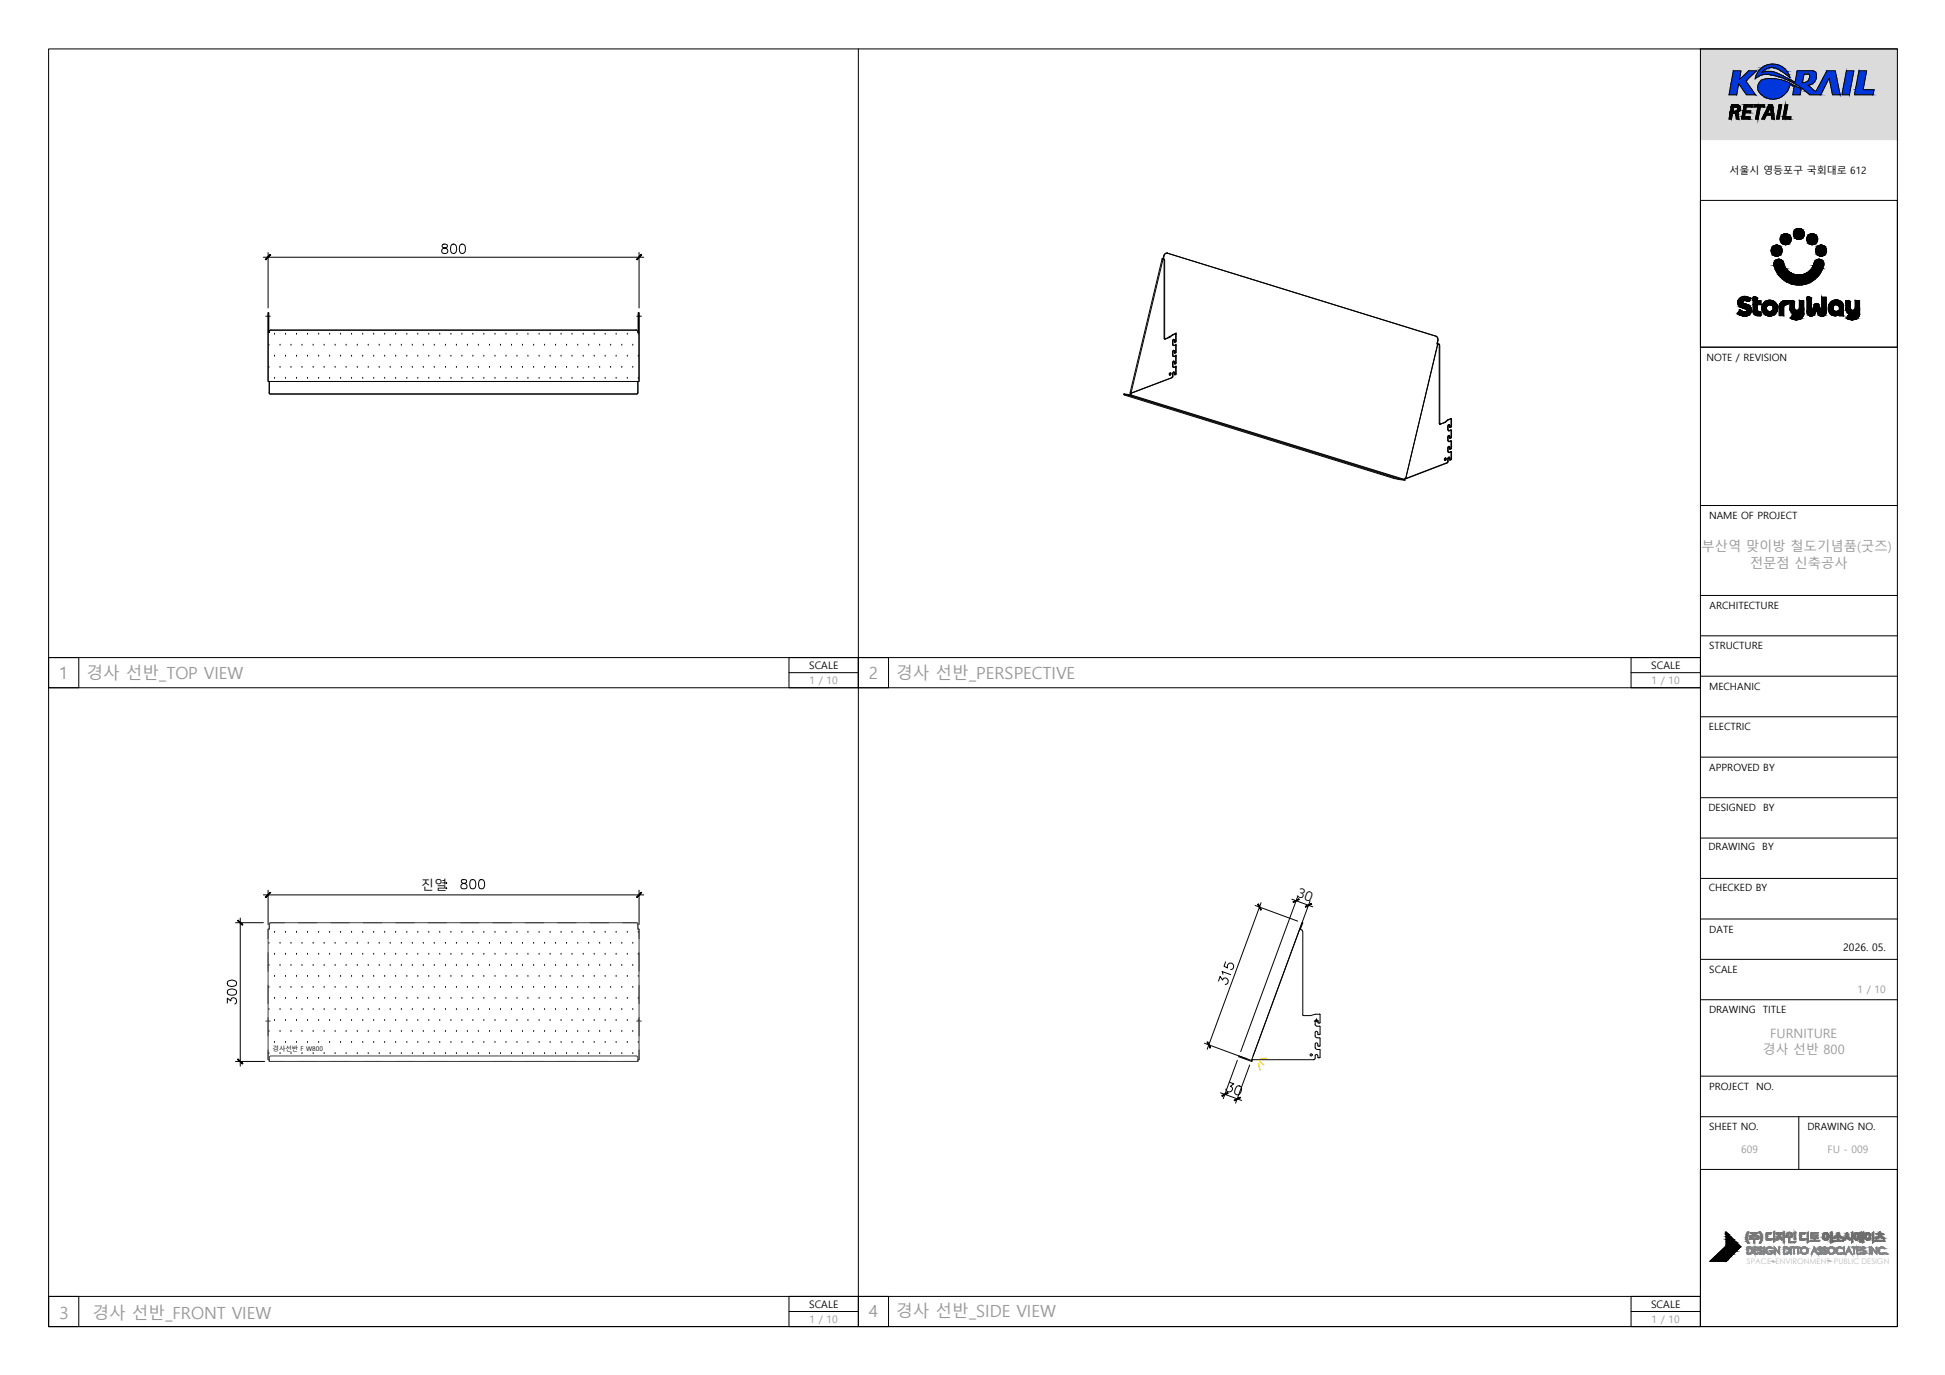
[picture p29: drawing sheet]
<svg xmlns="http://www.w3.org/2000/svg" width="420mm" height="297mm" viewBox="0 0 420 297" stroke-linecap="round" stroke-linejoin="round" font-family="sans-serif">
<defs><g id="words">
<text font-size="6.2" x="263.9" y="237.8">30</text>
<g font-size="5.3">
<text x="94.5" y="56.1">800</text>
<text x="95.2" y="193.3">: 800</text>
</g>
<text font-size="4.9" x="52.2" y="218" transform="rotate(-90 52.2 218)">300</text>
<g font-size="3.6" fill="#989898">
<text x="12.8" y="146.6">1</text>
<text x="18.7" y="146.6">경사 선반_TOP VIEW</text>
<text x="187.7" y="146.6">2</text>
<text x="193.6" y="146.6">경사 선반_PERSPECTIVE</text>
<text x="12.9" y="285">3</text>
<text x="20" y="285">경사 선반_FRONT VIEW</text>
<text x="187.7" y="284.6">4</text>
<text x="193.6" y="284.6">경사 선반_SIDE VIEW</text>
</g>
<g font-size="2.9" fill="#989898">
<text x="367.5" y="119.1">부산역 맞이방 철도기념품(굿즈)</text>
<text x="378" y="122.7">전문점 신축공사</text>
</g>
<g font-size="2.9">
<text x="91.1" y="192">진열</text>
<text x="280" y="193.6" transform="rotate(20 280 193.6)">30</text>
</g>
<g font-size="2.8" fill="#989898">
<text x="380.8" y="227.7">경사 선반 800</text>
<text x="382.4" y="224.2">FURNITURE</text>
</g>
<g font-size="2.2">
<text x="373.6" y="37.6">서울시 영등포구 국회대로 612</text>
<text x="368.6" y="78">NOTE / REVISION</text>
<text x="369.2" y="112.1">NAME OF PROJECT</text>
<text x="369.3" y="131.6">ARCHITECTURE</text>
<text x="369.2" y="140.3">STRUCTURE</text>
<text x="174.8" y="144.5">SCALE</text>
<text x="356.7" y="144.5">SCALE</text>
<text x="369.2" y="149">MECHANIC</text>
<text x="369.1" y="157.7">ELECTRIC</text>
<text x="369.2" y="166.5">APPROVED BY</text>
<text x="369.1" y="175.2">DESIGNED</text>
<text x="380.8" y="175.2">BY</text>
<text x="369.1" y="183.7">DRAWING</text>
<text x="380.7" y="183.7">BY</text>
<text x="369.1" y="192.5">CHECKED BY</text>
<text x="369.2" y="201.5">DATE</text>
<text x="398.2" y="205.4">2026. 05.</text>
<text x="369.2" y="210.2">SCALE</text>
<text x="369.2" y="218.8">DRAWING</text>
<text x="380.8" y="218.8">TITLE</text>
<text x="369.2" y="235.4">PROJECT</text>
<text x="379.4" y="235.4">NO.</text>
<text x="369.2" y="244.1">SHEET NO.</text>
<text x="390.4" y="244.1">DRAWING NO.</text>
<text x="174.8" y="282.5">SCALE</text>
<text x="356.7" y="282.5">SCALE</text>
</g>
<g font-size="2.2" fill="#989898">
<text x="174.8" y="147.8">1 / 10</text>
<text x="356.7" y="147.8">1 / 10</text>
<text x="401.2" y="214.5">1 / 10</text>
<text x="376.1" y="249.1">609</text>
<text x="394.8" y="249.1">FU - 009</text>
<text x="174.8" y="285.7">1 / 10</text>
<text x="356.8" y="285.7">1 / 10</text>
</g>
<text font-size="1.7" fill="#bbbdc0" x="377.4" y="273">SPACE ENVIRONMENT PUBLIC DESIGN</text>
<text font-size="1.4" x="58.9" y="227.1">경사선반 F W800</text>
</g></defs>
<!-- layer: 1000. FORM_DT -->
<path d="M367.3 10.6l42.6 19.6v-19.6zM367.3 10.6l42.6 19.6h-42.6z" fill="#dbdbdb" stroke="#dbdbdb" stroke-width=".22"/>
<g fill="#0037dd" stroke="#0037dd" stroke-width=".22">
<path d="M382.5 13.9h1.1z"/>
<path d="M381.8 15.4h.8z"/>
<path d="M386 16.2h.5l.2 .5z"/>
<path d="M382.4 17h.1z"/>
<path d="M385.9 17.2h.8v.1z"/>
<path d="M382.2 21.3h1.6z"/>
<path d="M390.7 16h1.7z"/>
<path d="M386.7 17.2l.1 .1z"/>
<path d="M377.7 15.3l-.3 1.9 2-1.9zM375.8 17.2l1.9-1.9-.3 1.9z"/>
<path d="M374.4 15.3l1.4 1.9 .3-1.9zM374.4 15.3l1.4 1.9h-1.7z"/>
<path d="M374.1 17.2l3 .3 .3-.3zM374.1 17.2l3 .3h-3z"/>
<path d="M374.1 17.5l3.4 .6-.4-.6zM374.1 17.5l3.4 .6h-3.6z"/>
<path d="M375.6 18.1l3.6 2.4-1.7-2.4zM375.6 18.1l3.6 2.4h-1.9z"/>
<path d="M373.9 18.1l1.3 2.4 .4-2.4zM373.9 18.1l1.3 2.4h-1.7z"/>
<path d="M398.9 15.3l.6 5.2 1-5.2zM398.9 15.3l.6 5.2h-1.6z"/>
<path d="M401.6 15.3l.9 4.1 .7-4.1zM401.6 15.3l.9 4.1h-1.7z"/>
<path d="M400.8 19.4l3.8 1.1 .2-1.1zM400.8 19.4l3.8 1.1h-4z"/>
<path d="M382.5 13.9l1.3 .1zM382.1 14h1.7z"/>
<path d="M382.1 14l2.2 .1zM381.7 14.1l.4-.1 2.2 .1z"/>
<path d="M381.7 14.1l2.8 .1zM381.4 14.2h3.1z"/>
<path d="M381.4 14.2l3.6 .2-.5-.2zM381 14.4l.4-.2 3.6 .2z"/>
<path d="M381 14.4l4.1 .1-.1-.1zM380.7 14.5l.3-.1 4.1 .1z"/>
<path d="M380.7 14.5l4.5 .1zM380.7 14.5l4.5 .1z"/>
<path d="M382.9 14.6h2.3zM382.9 14.6h2.3z"/>
<path d="M380.7 14.6h2.2zM380.7 14.6h1.7z"/>
<path d="M383.1 14.6l2.2 .1zM383.1 14.6l2.2 .1z"/>
<path d="M380.7 14.6h1.7zM380.5 14.7h1.4z"/>
<path d="M383.4 14.7l2.1 .1-.2-.1zM383.4 14.7l2.1 .1z"/>
<path d="M383.9 14.8l1.7 .1zM383.9 14.8l1.7 .1z"/>
<path d="M380.5 14.7l1 .2 .4-.2zM380.3 14.9l.2-.2 1 .2z"/>
<path d="M380.3 14.9l1 .2 .2-.2zM380.3 14.9l1 .2h-1.1z"/>
<path d="M384 14.9l1.7 .2-.1-.2zM384 14.9l1.7 .2h-1.4z"/>
<path d="M380.2 15.1l.8 .2 .3-.2zM380.2 15.1l.8 .2h-1z"/>
<path d="M384.3 15.1l1.8 .3-.4-.3zM384.3 15.1l1.8 .3h-1.2z"/>
<path d="M381.8 15.4l1.1 .1zM381.3 15.5h1.6z"/>
<path d="M384.9 15.4l1.3 .2-.1-.2zM384.9 15.4l1.3 .2z"/>
<path d="M381.3 15.5l2 .1zM381 15.6h2.3z"/>
<path d="M380 15.3l.7 .3 .3-.3zM380 15.3l.7 .3h-1z"/>
<path d="M381 15.6h2.4zM380.9 15.6h2.5z"/>
<path d="M379.7 15.6h1zM379.7 15.6h1z"/>
<path d="M380.9 15.6l2.7 .1zM380.6 15.7h3z"/>
<path d="M379.7 15.6h1zM379.7 15.6l.9 .1z"/>
<path d="M379.7 15.7l4.2 .1-.3-.1zM379.7 15.7l4.2 .1h-4.3z"/>
<path d="M379.6 15.8l4.8 .3-.5-.3zM379.6 15.8l4.8 .3h-4.9z"/>
<path d="M381.3 16.1h3.1zM381.3 16.1h3.1z"/>
<path d="M379.5 16.1h1.8zM379.5 16.1h1.8z"/>
<path d="M385.1 15.6l1.4 .5-.3-.5zM385.1 15.6l1.4 .5h-.7z"/>
<path d="M385.8 16.1l.7 .1zM385.8 16.1l.7 .1z"/>
<path d="M379.5 16.1h1.8zM379.5 16.1l1.2 .1h-1.3z"/>
<path d="M381.8 16.1l2.8 .1zM381.8 16.1l2.8 .1z"/>
<path d="M379.4 16.2l.9 .1 .4-.1zM379.4 16.2l.9 .1h-.9z"/>
<path d="M379.4 16.3h.9zM379.4 16.3l.8 .1z"/>
<path d="M382.4 16.2l2.9 .3-.7-.3zM382.4 16.2l2.9 .3h-1.4zM383.9 16.5h1.4zM383.9 16.5h1.4z"/>
<path d="M386 16.2l.7 .5zM386.5 16.7l.2 .1z"/>
<path d="M379.3 16.4l.3 .3 .6-.3zM379.3 16.4l.3 .3h-.3z"/>
<path d="M383.9 16.5l2.3 .4-.9-.4zM383.9 16.5l2.3 .4h-.9z"/>
<path d="M379.3 16.7l-.1 .3zM379.3 16.7h.3l-.4 .3z"/>
<path d="M382.4 17h1.1zM381.8 17h1.7z"/>
<path d="M381.8 17l1.9 .1zM381.3 17.1h2.4z"/>
<path d="M381.3 17.1l2.9 .1zM381 17.2h3.2z"/>
<path d="M385.3 16.9l1.4 .3-.5-.3zM385.3 16.9l1.4 .3h-.8z"/>
<path d="M381 17.2l3.6 .1zM380.8 17.3h3.8z"/>
<path d="M385.9 17.2l.8 .1zM386.2 17.3h.5v.2z"/>
<path d="M380.8 17.3h4.1zM380.6 17.3h4.3z"/>
<path d="M380.6 17.3l5 .3-.7-.3zM380.3 17.6l.3-.3 5 .3z"/>
<path d="M380.3 17.6h5.4zM380.3 17.6h5.4z"/>
<path d="M380.3 17.6l5.9 .2-.5-.2zM380.3 17.6l5.9 .2h-6.1z"/>
<path d="M380.1 17.8l6.5 .2-.4-.2zM380.1 17.8l6.5 .2h-6.6z"/>
<path d="M380 18l6.6 .1v-.1zM380 18l6.6 .1h-6.7z"/>
<path d="M379.9 18.1l6.7 .2v-.2zM379.9 18.1l6.7 .2h-6.7z"/>
<path d="M379.9 18.3l6.7 .1v-.1zM379.9 18.3l6.7 .1h-6.8z"/>
<path d="M379.8 18.4l6.7 .4 .1-.4zM379.8 18.4l6.7 .4h-6.8z"/>
<path d="M379.7 18.8l6.8 .2v-.2zM379.7 18.8l6.8 .2h-6.8z"/>
<path d="M379.7 19l6.7 .2 .1-.2zM379.7 19l6.7 .2h-6.7z"/>
<path d="M379.7 19.2l6.5 .3 .2-.3zM379.7 19.2l6.5 .3h-6.4zM379.8 19.5h6.4zM379.8 19.5h6.4z"/>
<path d="M379.8 19.5l6.2 .3 .2-.3zM379.8 19.5l6.2 .3h-6z"/>
<path d="M380 19.8l5.8 .3 .2-.3zM380 19.8l5.8 .3h-5.6z"/>
<path d="M380.2 20.1l5.3 .2 .3-.2zM380.2 20.1l5.3 .2h-5.1z"/>
<path d="M380.4 20.3l4.9 .3 .2-.3zM380.4 20.3l4.9 .3h-4.6z"/>
<path d="M380.7 20.6l4.3 .2 .3-.2zM380.7 20.6l4.3 .2h-4.1z"/>
<path d="M380.9 20.8l3.9 .1 .2-.1zM380.9 20.8l3.9 .1h-3.6z"/>
<path d="M381.2 20.9l3.2 .2 .4-.2zM381.2 20.9l3.2 .2h-2.9z"/>
<path d="M381.5 21.1l2.7 .1 .2-.1zM381.5 21.1l2.7 .1h-2.4z"/>
<path d="M381.8 21.2h2.4zM381.8 21.2l2 .1z"/>
<path d="M382.2 21.3l1.3 .1zM382.6 21.4h.9z"/>
<path d="M388.2 15.3l3.6 .1zM388.2 15.4h3.6z"/>
<path d="M388.2 15.4h3.8zM388.2 15.4h3.8z"/>
<path d="M388.2 15.4l3.9 .1zM388.2 15.4l3.9 .1z"/>
<path d="M388.2 15.5l4 .1zM388.2 15.5l4 .1z"/>
<path d="M388.2 15.6l4.1 .2-.1-.2zM388.2 15.6l4.1 .2h-4.1z"/>
<path d="M388.2 15.8l4.1 .1v-.1zM388.2 15.8l4.1 .1h-4.2z"/>
<path d="M388.1 15.9l4.3 .1zM388.1 15.9l4.3 .1z"/>
<path d="M390.7 16h1.7zM390.7 16h1.7zM390.7 16h1.7z"/>
<path d="M390.7 16l1.7 .1zM390.7 16l1.7 .1z"/>
<path d="M390.8 16.1h1.6zM390.8 16.1h1.6z"/>
<path d="M390.8 16.1l1.6 .1zM390.8 16.1l1.6 .1z"/>
<path d="M390.9 16.2h1.5zM390.9 16.2h1.5z"/>
<path d="M390.9 16.2h1.5zM390.9 16.2h1.5z"/>
<path d="M390.9 16.2l1.5 .1zM390.9 16.2l1.5 .1z"/>
<path d="M390.9 16.3l1.5 .2v-.2zM390.9 16.3l1.5 .2h-1.5z"/>
<path d="M390.9 16.5l1.5 .2v-.2zM390.9 16.5l1.5 .2h-1.5z"/>
<path d="M390.9 16.7l1.5 .1zM390.9 16.7l1.5 .1z"/>
<path d="M394.6 15.3l2.1 1.6-.2-1.6zM394.6 15.3l2.1 1.6h-2.9z"/>
<path d="M390.9 16.8l1.4 .2 .1-.2zM390.9 16.8l1.4 .2h-1.5zM390.8 17h1.5zM390.8 17h1.5z"/>
<path d="M390.8 17l1.4 .3 .1-.3zM390.8 17l1.4 .3h-1.5z"/>
<path d="M390.7 17.3l1.4 .1 .1-.1zM390.7 17.3l1.4 .1h-1.5z"/>
<path d="M390.6 17.4h1.5zM390.6 17.4l1.5 .1z"/>
<path d="M386.7 17.3l.6 .2zM386.7 17.3l.6 .2h-.6z"/>
<path d="M390.6 17.5l1.4 .1 .1-.1zM390.4 17.6l.2-.1 1.4 .1z"/>
<path d="M390.4 17.6h1.6zM390.2 17.7h1.7z"/>
<path d="M388.1 16l1.3 1.8 .3-1.8zM388.1 16l1.3 1.8h-1.6z"/>
<path d="M386.7 17.5l1.1 .3-.5-.3zM386.7 17.5l1.1 .3h-.6z"/>
<path d="M390.2 17.7h1.7zM390.1 17.8h1.7z"/>
<path d="M390.1 17.8l1.7 .1v-.1zM389.9 17.9l.2-.1 1.7 .1z"/>
<path d="M387.2 17.8l2.1 .1 .1-.1zM387.2 17.8l2.1 .1h-1.9z"/>
<path d="M389.9 17.9h1.9zM389.6 17.9h2.1z"/>
<path d="M387.4 17.9h2.2zM387.4 17.9h2.2z"/>
<path d="M387.4 17.9h4.3zM387.4 17.9l4.3 .1z"/>
<path d="M387.6 18l3.8 .1 .3-.1zM387.6 18l3.8 .1h-3.6z"/>
<path d="M387.8 18.1h3.6zM387.8 18.1l3.5 .1z"/>
<path d="M387.9 18.2l3.1 .1 .3-.1zM387.9 18.2l3.1 .1h-2.8z"/>
<path d="M388.2 18.3h2.8zM388.2 18.3l2.4 .1z"/>
<path d="M388.2 18.4l2.9 .4-.5-.4zM388.2 18.4l2.9 .4h-2.2z"/>
<path d="M393.8 16.9l-.1 2.7 1.4-2.7zM393.8 16.9l-.1 2.7h-1.4z"/>
<path d="M388.9 18.8l3.1 .8-.9-.8zM388.9 18.8l3.1 .8h-2z"/>
<path d="M392.3 19.6l1.4 .2v-.2zM392.3 19.6l1.4 .2h-1.5z"/>
<path d="M390 19.6l2.2 .2-.2-.2zM390 19.6l2.2 .2h-2z"/>
<path d="M395.1 16.9l2.4 3.6-.8-3.6zM395.1 16.9l2.4 3.6h-1.6z"/>
<path d="M390.2 19.8l3.1 .7 .4-.7zM390.2 19.8l3.1 .7h-2.4z"/>
<path d="M386.6 18l.7 .3zM386.6 18l.7 .3h-.7z"/>
<path d="M386.6 18.3l1.5 .4-.8-.4zM386.6 18.3l1.5 .4h-.5z"/>
<path d="M387.6 18.7l1.5 .5-1-.5zM387.6 18.7l1.5 .5h-1.6z"/>
<path d="M387.5 19.2l1.4 1.3 .2-1.3zM387.5 19.2l1.4 1.3h-1.6z"/>
</g>
<g fill="none" stroke="#000" stroke-width=".22">
<path d="M10.5 10.6h399.4v276h-399.4zM185.4 10.6v269.5M374.4 15.3h1.7l-.3 1.9 1.9-1.9h1.7l-2.3 2.2 2.1 3h-1.9l-1.7-2.4-.4 2.4h-1.7zM380.6 15.7a4.8 4.8 0 0 1 4.4 .6l2.7 1.5M380.6 15.7a2.66 2.66 0 0 1 4.1-.4l2 1.5M381.3 17.1a1.84 1.84 0 0 0-1.4 2.7M381.3 17a9.1 9.1 0 0 1 5.4 1M386.6 16.7a3.8 3.8 0 0 0-3.8-2.9 3.8 3.8 0 0 0-3.6 3.2 3.4 3.4 0 0 1 3.2-.8 16.1 16.1 0 0 1 8.5 4.3h2.4l1.8-3.6 .8 3.6h1.6l-1-5.2h-1.9l-2.4 4.5-1.6-1.4M386.7 18l2.4 1.2-.2 1.3h-1.6l.3-1.8-1-.4a3.7 3.7 0 0 1-2.8 3 3.7 3.7 0 0 1-3.9-1.5M390.6 16l.3 .2M390.7 16h-1l-.4 1.9a1.42 1.42 0 0 0 1.6-1.7M391.6 15.3a1.48 1.48 0 0 1 .2 2.6l-1.2 .5"/>
<path d="M391.7 15.3h-3.5l-.4 2.5M398.9 15.3h1.6l-1 5.2h-1.6zM401.6 15.3h1.6l-.7 4.1h2.3l-.2 1.1h-4zM409.9 10.6h-42.6v276M374.4 24.5h.2M374.5 23.2l-.1 .8h.6M374.5 24.4l.5 .4M374.6 23.1l-.1 .1M374.6 23.1l.7 .2M375.1 22.6a.84 .84 0 0 1 .8 .8 .84 .84 0 0 1-.6 .9M375.2 22.6h-1.1l-.6 3.1h.5l.3-1.3M375.3 24.3l.2 .4"/>
<path d="M375.3 23.3v.4l-.3 .3M375.5 24.7l.1 1h-.5l-.1-.9M376.8 22.6h1.8l-.1 .5h-1.3l-.1 .8h1.1l-.1 .5h-1.1l-.1 .8h1.2l-.1 .5h-1.8zM379 22.6h2.2l-.1 .5h-.8l-.5 2.6h-.6l.5-2.6h-.8zM382.1 22.6h.8l.4 3.1h-.6v-.8h-1.1l-.4 .8h-.6zM382.4 23.2l.2 1.3h-.8zM384.3 22.6h.6l-.6 3.1h-.5zM385.7 22.6h.5l-.5 2.6h1.2l-.1 .5h-1.7zM367.3 43.3h42.6v31.7h-42.6zM383.2 57.3a1.06 1.06 0 0 1 .8-1.3 1.06 1.06 0 0 1 1.2 .8 3.5 3.5 0 0 0 3.6 2.6 3.5 3.5 0 0 0 3.2-2.9 1.08 1.08 0 0 1 1.3-.4 1.08 1.08 0 0 1 .7 1.2M383.2 57.3a5.5 5.5 0 0 0 5.4 4.2 5.5 5.5 0 0 0 5.3-4.2M367.3 75h42.6"/>
<path d="M375.3 67.7l.9 .5 .7 .1M375.7 64.6a1.2 1.2 0 0 0-.2 1.3 1.2 1.2 0 0 0 1.2 .7l.5 .2M376.4 67.3h.9M376.4 67.3l-.5-.3-.6 .7M376.6 65h.8M376.6 65l-.2 .1v.3l1.4 .5M376.6 65h.1M376.6 65.6h.1M376.9 68.3h.1M377.1 64a1.59 1.59 0 0 0-1.5 .6M377.1 64l1.1 .5M377.2 66.8l.2 .2-.1 .3"/>
<path d="M377.8 65.9a1.29 1.29 0 0 1 .5 1.5 1.29 1.29 0 0 1-1.3 .9M378.2 64.5l-.4 .5-.3 .1M378.7 67.2a.95 .95 0 0 0 .9 1M379.2 64.2l.4 .4M379.3 64.2h-.6v3.1M379.6 64.6v.3h.8v.9h-.8v1.2l.3 .3M379.9 67.3h.5v.9h-.8M385.8 65.8l-.5 .2v.3M385.8 65.8h.2M386.3 65.4v-.5a1.5 1.5 0 0 0-2 1.4v1.9h1v-1.9M386.3 65.4l-.4 .4M386.6 66.8a1.12 1.12 0 0 0 .9 1"/>
<path d="M387.2 64.9h.2l.2 .5M387.2 64.9h-.5v1.9M387.5 67.7l1.1 .1M387.6 66.5a.53 .53 0 0 0 .5 .5 .53 .53 0 0 0 .6-.5M387.6 65.4v1.1M388.7 67.8l-.3 .4M388.7 66.5v-1.6h.9v2.9M389.6 67.7a1.67 1.67 0 0 1-1.1 1.4 1.67 1.67 0 0 1-1.7-.4l.4-.7a1.12 1.12 0 0 0 1.2 .1M390.3 67.4a.91 .91 0 0 0 .8 .9 .91 .91 0 0 0 1-.7M391.3 64.6v2.6M391.3 64.6l-.2-.3-.7-.1v3.2M391.3 67.2h.1"/>
<path d="M391.4 67.2l.5-1.3 .5-.3 .5 .3 .6 1.3M393.5 67.2h.1M393.5 67.2v-3h1v3.3M394.5 67.5a.94 .94 0 0 1-.8 .8 .94 .94 0 0 1-1-.5l-.3-.9-.4 .9M395.3 67.6a1.46 1.46 0 0 0 2 .3M395.3 67.6a1.72 1.72 0 0 1 .5-2.5 1.72 1.72 0 0 1 2.4 .8v2.3h-.9v-.3M395.9 66.6a.7 .7 0 0 1 .6-.8 .7 .7 0 0 1 .8 .5v.7M395.9 66.6a.74 .74 0 0 0 .6 .6 .74 .74 0 0 0 .8-.3M398.7 66.8a1.12 1.12 0 0 0 .9 1M399.2 64.9h.3l.2 .5M399.2 64.9h-.5v1.9M399.7 65.4v1.1a.53 .53 0 0 0 .5 .5 .53 .53 0 0 0 .5-.5"/>
<path d="M400.5 68.1a1.12 1.12 0 0 1-1.2-.1l-.4 .7M400.6 67.7h-1M400.6 67.7l.1 .1M400.7 67.8l-.2 .4M400.8 66.5v-1.6h.9v2.9M401.7 67.7a1.68 1.68 0 0 1-1.1 1.4 1.68 1.68 0 0 1-1.7-.4M367.3 109.2h42.6M367.3 137.4h42.6M367.3 128.6h42.6M10.5 142.1h6.5v6.5h-6.5zM10.5 148.6h356.8M10.5 142.1h356.8"/>
<path d="M170.4 142.1h15v6.5h-15zM170.4 145.3h15M185.4 142.1h6.5v6.5h-6.5zM352.3 142.1h15v6.5h-15zM352.3 145.3h15M367.3 146.1h42.6M367.3 154.8h42.6M367.3 163.6h42.6M367.3 172.3h42.6M367.3 181h42.6M367.3 198.5h42.6M367.3 189.8h42.6"/>
<path d="M367.3 207.2h42.6M367.3 216h42.6M367.3 232.5h42.6M367.3 252.6h42.6v34h-42.6zM367.3 241.2h42.6M388.6 241.2v11.4M369.4 272.4l3.2-3v3.1zM372.9 266.2l3.1 3.1-3.1 3.2zM394 266.4a.71 .71 0 0 1 1.1 .5h.4v-.6l.2-.2v2.2l-.2 .2v-1a.26 .26 0 0 0-.3-.3 .26 .26 0 0 0-.2 .3 .66 .66 0 0 1-.9 .4 .66 .66 0 0 1-.3-1zM394.1 266.6a.47 .47 0 0 1 .6 .1 .47 .47 0 0 1 0 .7 .4 .4 0 0 1-.6 .2 .4 .4 0 0 1-.1-.6zM395.9 268h1v-.6h.3v.6h.9l.1 .2h-2.2zM396.9 266.4l.3-.1 .1 .6 .8 .5-.2 .1-.5-.2a.32 .32 0 0 0-.2-.3 .32 .32 0 0 0-.4 .2l-.6 .4-.1-.2 .8-.6z"/>
<path d="M398.9 266.4l.2-.1a1.27 1.27 0 0 0 .6 1.4l-.1 .1a.31 .31 0 0 1-.3 0 .31 .31 0 0 1-.1-.3l-.2-.2-.2 .2a.4 .4 0 0 1-.6 .3l.6-.7zM400 266.3l.2-.2v2.2l-.2 .2zM400.6 266.6a.56 .56 0 0 1 .7-.3 .56 .56 0 0 1 .3 .7h.2v-.7l.3-.1v2.1l-.2 .1-.1-1.2h-.2a.58 .58 0 0 1-.6 .7 .58 .58 0 0 1-.5-.8zM400.9 266.6a.45 .45 0 0 1 .5 .6 .35 .35 0 0 1-.3 .5 .35 .35 0 0 1-.3-.5zM402.3 266.3l.3-.2v2.3l-.3 .1zM403 266.4a.8 .8 0 0 1 1 .3 .8 .8 0 0 1-.1 1 .75 .75 0 0 1-1-.1 .75 .75 0 0 1 .1-1zM403.2 266.6a.49 .49 0 0 1 .6 .1 .49 .49 0 0 1 0 .7 .42 .42 0 0 1-.6 .2 .42 .42 0 0 1-.1-.7zM404.5 266.3l.2-.2v2.2l-.2 .2zM405 268h2.1l.1 .2h-2.1zM405.3 266.5h.7v-.3h.2v.3h.6l.2 .2h-.8v.2l.8 .6v.2l-.9-.6-.8 .6-.2-.3 .7-.3 .2-.3v-.1h-.6zM10.5 280.1h356.8v6.5h-356.8zM10.5 280.1h6.5v6.5h-6.5z"/>
<path d="M170.4 280.1h15v6.5h-15zM170.4 283.3h15M185.4 280.1h6.5v6.5h-6.5zM352.3 280.1h15v6.5h-15zM352.3 283.3h15"/>
<circle cx="383.8" cy="54.1" r="1.16"/>
<circle cx="385.7" cy="51.7" r="1.16"/>
<circle cx="388.6" cy="50.5" r="1.16"/>
<circle cx="391.4" cy="51.7" r="1.16"/>
<circle cx="393.4" cy="54.1" r="1.16"/>
<circle cx="382.3" cy="66.6" r="1.71"/>
<circle cx="382.3" cy="66.6" r=".74"/>
</g>
<g fill="#000" stroke="#000" stroke-width=".22">
<path d="M375.3 23.3h.6zM383.5 55.3h.5zM383.6 53h.3zM384.1 56h.3zM385.5 52.8h.5zM385.6 50.5h.3zM388.3 51.7h.6zM388.4 49.4h.3zM391.2 52.8h.6zM391.3 50.5h.3zM393.1 55.3h.6zM393.2 53h.3z"/>
<path d="M376.5 68.3h.8zM376.7 64.1h.4zM377.1 65h.9zM377.5 65.1h.2zM379.5 68.2h.9zM381.9 68.2h.8zM382.1 64.9h.4zM382.7 65.9h1.2zM386.8 68.7h2.4zM387.5 69h1zM387.7 67.8h.6zM388.1 68.3h1.4z"/>
<path d="M390.7 68.1h1zM391.1 68.3h.3zM392.3 65.6h.2zM393.3 68.3h.5zM396.1 68.2h.7zM396.5 64.8h.3zM396.8 67.3h1.4zM399.6 69h1zM399.8 67.8h.6zM372.6 269.4v3zM372.9 272.4h.1z"/>
<path d="M373.7 24.5h.7zM373.7 24.5h.7z"/>
<path d="M373.7 24.5h.6zM373.7 24.5h.6zM373.7 24.5h.6zM373.7 24.5h.6z"/>
<path d="M373.7 24.5h.6zM373.7 24.5h.6z"/>
<path d="M373.8 24.2h1.5zM373.8 24.2h1.5zM373.8 24.2h1.5zM373.8 24.2h1.5zM373.8 24.2h1.5zM373.8 24.2h1.6z"/>
<path d="M373.8 24h.6zM373.8 24h.6zM373.8 24h.6zM373.8 24h.6z"/>
<path d="M373.8 24.1h.6zM373.8 24.1h.6zM373.8 24.1h.6zM373.8 24.1h.6z"/>
<path d="M374 23.1h.6zM374 23.1h.6z"/>
<path d="M374 23.1h.6zM374 23.1h.6z"/>
<path d="M374 23.2h.5zM374 23.2h.5z"/>
<path d="M373.7 24.5h.6zM373.7 24.5h.6z"/>
<path d="M373.7 24.5h.6zM373.7 24.5h.6z"/>
<path d="M373.7 24.5h.6zM373.7 24.5h.6z"/>
<path d="M373.7 24.5l.3 1.2 .3-1.2zM373.7 24.5l.3 1.2h-.5z"/>
<path d="M373.7 24.5h.6zM373.7 24.5h.7z"/>
<path d="M373.8 23.9h.6zM373.8 23.9h.6z"/>
<path d="M373.8 23.9l.6 .1zM373.8 23.9l.6 .1zM373.8 24h.6zM373.8 24h.6z"/>
<path d="M373.8 24h.6zM373.8 24h.6z"/>
<path d="M373.8 24l.6 .1zM373.8 24l.6 .1z"/>
<path d="M374 23.1h.5zM374 23.1h.6z"/>
<path d="M374 23.1l.5 .1zM374 23.1l.5 .1zM374 23.2h.5zM374 23.2h.5z"/>
<path d="M374 23.2l.4 .7 .1-.7zM374 23.2l.4 .7h-.6z"/>
<path d="M374 23.1h.6zM374 23.1h.6zM374 23.1h.6zM374 23.1h.6z"/>
<path d="M373.8 24.1h.9zM373.8 24.1h.9z"/>
<path d="M375.2 23.9h.6zM375.2 23.9h.6z"/>
<path d="M373.8 24.2l1.5 .1zM373.8 24.2l1.5 .1zM373.8 24.3h1.5zM373.8 24.3h1.5zM373.8 24.3h1.5zM373.8 24.3h1.5z"/>
<path d="M373.8 24.3h1.5zM373.8 24.3h1.5z"/>
<path d="M374.1 22.6h1.2zM374.1 22.6h1.2z"/>
<path d="M374.1 22.6l1.4 .1zM374.1 22.6l1.4 .1z"/>
<path d="M373.8 24.2h1.5zM373.8 24.2h1.5zM373.8 24.2h1.5zM373.8 24.2h1.5zM373.8 24.2h1.5zM373.8 24.2h1.5z"/>
<path d="M373.8 24.3h1.5zM373.8 24.3h1.5zM373.8 24.3h1.5zM373.8 24.3h1.5z"/>
<path d="M373.8 24.3l1.6 .1zM373.8 24.3l1.6 .1z"/>
<path d="M373.8 24.4h1.6zM373.8 24.4h1.6z"/>
<path d="M373.7 24.4l1.7 .1zM373.7 24.4l1.7 .1z"/>
<path d="M374.6 24.5h.9zM374.6 24.5h.9z"/>
<path d="M374.1 22.7l1.5 .1zM374.1 22.7l1.5 .1z"/>
<path d="M374.7 24.5h.8zM374.7 24.5h.8z"/>
<path d="M374.7 24.5h.8zM374.7 24.5h.8z"/>
<path d="M374.7 24.5h.8zM374.7 24.5h.8z"/>
<path d="M374.8 24.5h.7zM374.8 24.5h.7zM374.9 24.5h.6zM374.9 24.5h.6z"/>
<path d="M373.8 24.2h1.7zM373.8 24.2h1.6z"/>
<path d="M374.9 24.5l.6 .1zM374.9 24.5l.6 .1z"/>
<path d="M374.9 24.6l.6 .1zM374.9 24.6l.6 .1z"/>
<path d="M374.9 24.7h.6zM374.9 24.7h.6z"/>
<path d="M374.9 24.7l.6 .1zM374.9 24.7l.6 .1z"/>
<path d="M375 24.8h.5zM375 24.8h.5z"/>
<path d="M375 24.8l.6 .9-.1-.9zM375 24.8l.6 .9h-.5z"/>
<path d="M374.1 22.8h1.6zM374.1 22.8h1.6z"/>
<path d="M374.8 24.1h.8zM374.7 24.1h.9z"/>
<path d="M373.8 24.1h1.8zM373.8 24.1l1.7 .1z"/>
<path d="M375 24h.7zM374.8 24.1h.8z"/>
<path d="M374 22.8l1.8 .2-.1-.2zM374 22.8l1.8 .2h-1.8z"/>
<path d="M375.1 24h.6zM375 24h.7z"/>
<path d="M375.2 23.9h.6zM375.1 24h.6z"/>
<path d="M375.2 23.9h.6zM375.2 23.9h.6z"/>
<path d="M374 23l1.9 .1-.1-.1zM374 23l1.9 .1h-1.9zM374 23.1h1.9zM374 23.1h1.9z"/>
<path d="M375.3 23.8l.5 .1zM375.3 23.8l.5 .1z"/>
<path d="M375.3 23.9h.5zM375.3 23.9h.5z"/>
<path d="M375 23.1h.9zM375 23.1h.9z"/>
<path d="M375.1 23.1h.8zM375.1 23.1h.8z"/>
<path d="M375.2 23.1h.7zM375.2 23.1h.7z"/>
<path d="M375.3 23.7h.6zM375.3 23.7l.5 .1z"/>
<path d="M375.2 23.1l.7 .1zM375.2 23.1l.7 .1z"/>
<path d="M375.2 23.2h.7zM375.2 23.2h.7z"/>
<path d="M375.3 23.2l.6 .1zM375.3 23.2l.6 .1zM375.3 23.3h.6z"/>
<path d="M375.3 23.3l.7 .1zM375.3 23.3l.7 .1z"/>
<path d="M375.4 23.7h.5zM375.4 23.7h.5z"/>
<path d="M375.3 23.7h.6zM375.3 23.7h.6z"/>
<path d="M375.4 23.4h.6zM375.4 23.4h.6z"/>
<path d="M375.4 23.4l.6 .1zM375.4 23.4l.6 .1z"/>
<path d="M375.4 23.5l.6 .1zM375.4 23.5l.6 .1zM375.4 23.6h.6zM375.4 23.6h.6z"/>
<path d="M375.4 23.6h.6zM375.4 23.6l.5 .1z"/>
<path d="M376.5 24.4l.4 .8 .1-.8zM376.5 24.4l.4 .8h-.6z"/>
<path d="M376.7 23.1l.4 .8 .1-.8zM376.7 23.1l.4 .8h-.5z"/>
<path d="M376.3 25.2l1.7 .5 .1-.5zM376.3 25.2l1.7 .5h-1.8z"/>
<path d="M376.6 23.9l1.5 .5 .1-.5zM376.6 23.9l1.5 .5h-1.6z"/>
<path d="M376.8 22.6l1.7 .5 .1-.5zM376.8 22.6l1.7 .5h-1.8z"/>
<path d="M379.7 23.1l.1 2.6 .5-2.6zM379.7 23.1l.1 2.6h-.6z"/>
<path d="M379 22.6l2.1 .5 .1-.5zM379 22.6l2.1 .5h-2.2z"/>
<path d="M381 24.9l.2 .8 .4-.8zM381 24.9l.2 .8h-.6z"/>
<path d="M381.8 23.2v1.3l.6-1.3zM381.8 23.2v1.3h-.6z"/>
<path d="M382.1 22.6l.9 .6-.1-.6zM382.1 22.6l.9 .6h-1.2z"/>
<path d="M382.4 23.2l.8 1.3-.2-1.3zM382.4 23.2l.8 1.3h-.6z"/>
<path d="M381.2 24.5l2 .4v-.4zM381.2 24.5l2 .4h-2.2z"/>
<path d="M382.7 24.9l.6 .8-.1-.8zM382.7 24.9l.6 .8h-.6z"/>
<path d="M384.3 22.6v3.1l.6-3.1zM384.3 22.6v3.1h-.5z"/>
<path d="M385.7 22.6v2.6l.5-2.6zM385.7 22.6v2.6h-.6z"/>
<path d="M385.1 25.2l1.7 .5 .1-.5zM385.1 25.2l1.7 .5h-1.7z"/>
<path d="M383.5 55.3h.4zM383.6 55.3h.3z"/>
<path d="M383.6 53h.4zM383.5 53h.5z"/>
<path d="M383.5 53h.7zM383.4 53h.8z"/>
<path d="M383.4 53l.9 .1zM383.3 53.1h1z"/>
<path d="M383.4 55.3h.8zM383.4 55.3h.6z"/>
<path d="M383.3 53.1h1.1zM383.2 53.1h1.2z"/>
<path d="M383.3 55.2h1zM383.3 55.2l.9 .1z"/>
<path d="M383.2 53.1l1.3 .1zM383.1 53.2h1.4z"/>
<path d="M383.2 55.2h1.2zM383.2 55.2h1.1z"/>
<path d="M384.1 56h.4zM384 56h.5z"/>
<path d="M383.1 53.2h1.5zM383 53.2h1.6z"/>
<path d="M383.1 55.1h1.4zM383.1 55.1l1.3 .1z"/>
<path d="M384 56l.6 .1zM383.9 56.1h.7z"/>
<path d="M383 53.2l1.6 .1zM383 53.2l1.6 .1h-1.7z"/>
<path d="M383 55.1h1.6zM383 55.1h1.5z"/>
<path d="M383.9 56.1h.8zM383.8 56.1h.9z"/>
<path d="M382.9 53.3l1.8 .1zM382.9 53.3l1.8 .1h-1.8z"/>
<path d="M382.9 55h1.7zM382.9 55l1.7 .1z"/>
<path d="M383.8 56.1l1 .1zM383.7 56.2h1.1z"/>
<path d="M382.9 53.4l1.9 .1zM382.9 53.4l1.9 .1z"/>
<path d="M382.9 54.9h1.8zM382.9 54.9l1.7 .1z"/>
<path d="M382.8 53.5l2.1 .1-.1-.1zM382.8 53.5l2.1 .1h-2.2z"/>
<path d="M382.8 54.8h2zM382.8 54.8l1.9 .1z"/>
<path d="M383.7 56.2h1.2zM383.7 56.2h1.2z"/>
<path d="M382.7 53.6l2.2 .1zM382.7 53.6l2.2 .1z"/>
<path d="M382.7 54.7l2.1 .1 .1-.1zM382.7 54.7l2.1 .1h-2z"/>
<path d="M383.7 56.2l1.2 .1zM383.7 56.2l1.2 .1h-1.3z"/>
<path d="M382.7 53.7l2.2 .1v-.1zM382.7 53.7l2.2 .1h-2.2z"/>
<path d="M382.7 54.6h2.2zM382.7 54.6l2.2 .1z"/>
<path d="M382.7 53.8l2.2 .1zM382.7 53.8l2.2 .1z"/>
<path d="M382.7 53.9l2.3 .1-.1-.1zM382.7 53.9l2.3 .1h-2.4z"/>
<path d="M382.7 54.4l2.2 .1zM382.7 54.4l2.2 .1z"/>
<path d="M382.7 54.5l2.2 .1v-.1zM382.7 54.5l2.2 .1h-2.2z"/>
<path d="M383.6 56.3h1.4zM383.5 56.3h1.5z"/>
<path d="M382.6 54l2.4 .1zM382.6 54l2.4 .1z"/>
<path d="M382.6 54.1l2.4 .2v-.2zM382.6 54.1l2.4 .2h-2.4z"/>
<path d="M382.6 54.3l2.3 .1 .1-.1zM382.6 54.3l2.3 .1h-2.2z"/>
<path d="M383.5 56.3l1.6 .1zM383.5 56.3l1.6 .1h-1.7z"/>
<path d="M383.4 56.4l1.7 .1zM383.4 56.4l1.7 .1z"/>
<path d="M383.4 56.5l1.8 .1zM383.4 56.5l1.8 .1z"/>
<path d="M383.3 56.6l1.9 .1zM383.3 56.6l1.9 .1z"/>
<path d="M383.3 56.7l2 .1zM383.3 56.7l2 .1z"/>
<path d="M383.2 56.8h2.1zM383.2 56.8h2.1z"/>
<path d="M383.2 56.8l2.2 .2-.1-.2zM383.2 56.8l2.2 .2h-2.2z"/>
<path d="M383.2 57l2.2 .2v-.2zM383.2 57l2.2 .2h-2.2z"/>
<path d="M383.2 57.2l2.3 .1-.1-.1zM383.2 57.2l2.3 .1h-2.3z"/>
<path d="M385.5 52.8l.4 .1zM385.6 52.9h.3z"/>
<path d="M383.2 57.3l2.3 .1zM383.2 57.3l2.3 .1z"/>
<path d="M383.2 57.4l2.6 .6-.3-.6zM383.2 57.4l2.6 .6h-2.3z"/>
<path d="M383.5 58l2.5 .2-.2-.2zM383.5 58l2.5 .2h-2.5z"/>
<path d="M385.6 50.5h.4zM385.5 50.5h.5z"/>
<path d="M385.5 50.5l.6 .1zM385.4 50.6h.7z"/>
<path d="M383.5 58.2l2.7 .3-.2-.3zM383.5 58.2l2.7 .3h-2.5z"/>
<path d="M385.4 50.6h.8zM385.3 50.6h.9z"/>
<path d="M385.4 52.8h.7zM385.4 52.8h.6z"/>
<path d="M385.3 50.6l1 .1zM385.1 50.7h1.2z"/>
<path d="M385.3 52.8h.9zM385.3 52.8h.8z"/>
<path d="M383.7 58.5l3.1 .4-.6-.4zM383.7 58.5l3.1 .4h-2.9z"/>
<path d="M385.1 50.7h1.3zM385.1 50.7h1.3h-1.3z"/>
<path d="M385.1 52.7h1.2zM385.1 52.7l1.1 .1z"/>
<path d="M385.1 50.7l1.4 .1zM385 50.8h1.5z"/>
<path d="M385.1 52.6h1.3zM385.1 52.6l1.2 .1z"/>
<path d="M385 50.8l1.6 .1zM385 50.8l1.6 .1h-1.7z"/>
<path d="M385 52.6h1.5zM385 52.6h1.4z"/>
<path d="M384.9 50.9l1.8 .1zM384.9 50.9l1.8 .1h-1.9z"/>
<path d="M384.9 52.5h1.7zM384.9 52.5l1.6 .1z"/>
<path d="M384.8 51h1.9zM384.8 51h1.9z"/>
<path d="M384.8 52.4h1.9zM384.8 52.4l1.8 .1z"/>
<path d="M384.8 51l2 .1zM384.8 51l2 .1h-2.1z"/>
<path d="M384.8 52.3h1.9zM384.8 52.3l1.9 .1z"/>
<path d="M383.9 58.9l3.2 .1-.3-.1zM383.9 58.9l3.2 .1h-3.1z"/>
<path d="M384.7 51.1l2.1 .2v-.2zM384.7 51.1l2.1 .2h-2.2z"/>
<path d="M384.7 52.2h2.1zM384.7 52.2l2 .1z"/>
<path d="M384.6 51.3h2.3zM384.6 51.3h2.3z"/>
<path d="M384.6 52.1h2.2zM384.6 52.1l2.2 .1z"/>
<path d="M384.6 51.3l2.3 .2v-.2zM384.6 51.3l2.3 .2h-2.3z"/>
<path d="M384.6 51.5l2.3 .1v-.1zM384.6 51.5l2.3 .1h-2.3z"/>
<path d="M384.6 51.9l2.3 .1zM384.6 51.9l2.3 .1z"/>
<path d="M384.6 52l2.2 .1 .1-.1zM384.6 52l2.2 .1h-2.2z"/>
<path d="M384.6 51.6l2.3 .1zM384.6 51.6l2.3 .1z"/>
<path d="M384.6 51.7l2.3 .1v-.1zM384.6 51.7l2.3 .1h-2.3z"/>
<path d="M384.6 51.8l2.3 .1v-.1zM384.6 51.8l2.3 .1h-2.3z"/>
<path d="M384 59l3.4 .2-.3-.2zM384 59l3.4 .2h-3.4z"/>
<path d="M384 59.2l3.9 .2-.5-.2zM384 59.2l3.9 .2h-3.7z"/>
<path d="M384.2 59.4h4.4zM384.2 59.4h4.4z"/>
<path d="M388.3 51.7h.4zM388.4 51.7h.3z"/>
<path d="M388.4 49.4h.5zM388.3 49.4h.6z"/>
<path d="M388.3 49.4h.7zM388.2 49.4h.8z"/>
<path d="M388.2 49.4l.9 .1zM388.1 49.5h1z"/>
<path d="M388.2 51.6h.8zM388.2 51.6l.7 .1z"/>
<path d="M388.1 49.5h1.1zM388 49.5h1.2z"/>
<path d="M388.1 51.6h1zM388.1 51.6h.9z"/>
<path d="M388 49.5l1.3 .1zM387.9 49.6h1.4z"/>
<path d="M388 51.5h1.2zM388 51.5l1.1 .1z"/>
<path d="M387.9 49.6h1.4zM387.9 49.6h1.4h-1.5z"/>
<path d="M387.9 51.5h1.4zM387.9 51.5h1.3z"/>
<path d="M387.8 49.6l1.6 .1zM387.8 49.6l1.6 .1h-1.7z"/>
<path d="M387.8 51.4h1.5zM387.8 51.4l1.5 .1z"/>
<path d="M387.7 49.7l1.8 .1zM387.7 49.7l1.8 .1h-1.9z"/>
<path d="M387.7 51.3h1.7zM387.7 51.3l1.6 .1z"/>
<path d="M387.6 49.8l2 .1zM387.6 49.8l2 .1z"/>
<path d="M387.6 51.3h1.9zM387.6 51.3h1.8z"/>
<path d="M387.6 49.9l2 .1zM387.5 50h2.1z"/>
<path d="M387.6 51.2h2zM387.6 51.2l1.9 .1z"/>
<path d="M387.5 50l2.2 .1-.1-.1zM387.5 50l2.2 .1h-2.2z"/>
<path d="M387.5 51.1h2.1zM387.5 51.1l2.1 .1z"/>
<path d="M387.5 50.1l2.2 .1zM387.5 50.1l2.2 .1z"/>
<path d="M387.5 51h2.2zM387.5 51l2.1 .1z"/>
<path d="M387.5 50.2l2.3 .1-.1-.1zM387.5 50.2l2.3 .1h-2.4z"/>
<path d="M387.5 50.9l2.2 .1v-.1zM387.5 50.9l2.2 .1h-2.2z"/>
<path d="M387.4 50.3l2.4 .1v-.1zM387.4 50.3l2.4 .1h-2.4z"/>
<path d="M387.4 50.4l2.4 .1zM387.4 50.4l2.4 .1z"/>
<path d="M387.4 50.5l2.4 .2v-.2zM387.4 50.5l2.4 .2h-2.4z"/>
<path d="M387.4 50.7h2.4zM387.4 50.7h2.4z"/>
<path d="M387.4 50.7l2.3 .2 .1-.2zM387.4 50.7l2.3 .2h-2.2z"/>
<path d="M391.2 52.8l.4 .1zM391.3 52.9h.3z"/>
<path d="M391.3 50.5h.5zM391.2 50.5h.6z"/>
<path d="M391.2 50.5l.6 .1zM391.1 50.6h.7z"/>
<path d="M391.1 50.6h.9zM391 50.6h1z"/>
<path d="M391.1 52.8h.7zM391.1 52.8h.7z"/>
<path d="M391 50.6l1 .1zM390.9 50.7h1.1z"/>
<path d="M391 52.7h1zM391 52.7l.8 .1z"/>
<path d="M390.9 50.7h1.2zM390.8 50.7h1.3z"/>
<path d="M390.9 52.7h1.1zM390.9 52.7h1.1z"/>
<path d="M390.8 50.7l1.4 .1zM390.7 50.8h1.5z"/>
<path d="M390.8 52.6h1.3zM390.8 52.6l1.2 .1z"/>
<path d="M390.7 50.8l1.6 .1zM390.7 50.8l1.6 .1h-1.7z"/>
<path d="M390.7 52.6h1.5zM390.7 52.6h1.4z"/>
<path d="M390.6 50.9l1.8 .1zM390.6 50.9l1.8 .1h-1.9z"/>
<path d="M390.6 52.5h1.7zM390.6 52.5l1.6 .1z"/>
<path d="M390.5 51h2zM390.5 51h2z"/>
<path d="M390.5 52.4h1.9zM390.5 52.4l1.8 .1z"/>
<path d="M390.5 51l2 .1zM390.5 51l2 .1z"/>
<path d="M390.5 52.3h2zM390.5 52.3l1.9 .1z"/>
<path d="M390.4 51.1l2.2 .2-.1-.2zM390.4 51.1l2.2 .2h-2.2z"/>
<path d="M390.4 52.2h2.1zM390.4 52.2l2.1 .1z"/>
<path d="M390.4 51.3h2.2zM390.4 51.3h2.2z"/>
<path d="M390.4 52.1l2.1 .1 .1-.1zM390.4 52.1l2.1 .1h-2.1z"/>
<path d="M390.4 51.3l2.2 .2v-.2zM390.4 51.3l2.2 .2h-2.3z"/>
<path d="M390.4 52h2.2zM390.4 52l2.2 .1z"/>
<path d="M390.3 51.5h2.3zM390.3 51.5h2.3z"/>
<path d="M390.3 51.5l2.3 .2v-.2zM390.3 51.5l2.3 .2h-2.3z"/>
<path d="M390.3 51.7l2.3 .1v-.1zM390.3 51.7l2.3 .1h-2.3z"/>
<path d="M390.3 51.8l2.3 .1zM390.3 51.8l2.3 .1z"/>
<path d="M390.3 51.9l2.3 .1v-.1zM390.3 51.9l2.3 .1h-2.2z"/>
<path d="M384.5 59.8l7.5 .6 .7-.6zM384.5 59.8l7.5 .6h-6.8z"/>
<path d="M384.3 59.4l8.4 .4 .2-.4zM384.3 59.4l8.4 .4h-8.2z"/>
<path d="M389.2 59.4h3.8zM388.6 59.4h4.3z"/>
<path d="M392.9 56h.2zM392.8 56h.3z"/>
<path d="M392.8 56h.3zM392.7 56h.4z"/>
<path d="M393.1 55.3h.4zM393.2 55.3h.3z"/>
<path d="M392.7 56l.6 .1zM392.6 56.1h.7z"/>
<path d="M389.8 59.2l3.2 .2 .1-.2zM389.2 59.4l.6-.2 3.2 .2z"/>
<path d="M390.1 59l3 .2 .1-.2zM389.8 59.2l.3-.2 3 .2z"/>
<path d="M392.6 56.1h.7zM392.5 56.1h.8z"/>
<path d="M392.5 56.1l.9 .1zM392.4 56.2h1z"/>
<path d="M390.4 58.9l2.8 .1 .1-.1zM390.1 59l.3-.1 2.8 .1z"/>
<path d="M392.4 56.2h1.1zM392.3 56.2h1.2z"/>
<path d="M393.2 53h.5zM393.1 53h.6z"/>
<path d="M392.3 56.2l1.3 .1zM392.2 56.3h1.4z"/>
<path d="M390.9 58.5l2.4 .4 .2-.4zM390.4 58.9l.5-.4 2.4 .4z"/>
<path d="M392.2 56.3h1.5zM392.2 56.3h1.5z"/>
<path d="M393.1 53h.6zM393 53h.7z"/>
<path d="M392.2 56.3l1.5 .1zM392.2 56.3l1.5 .1h-1.6z"/>
<path d="M391.2 58.2l2.3 .3 .2-.3zM391.2 58.2l2.3 .3h-2.6z"/>
<path d="M393 53l.9 .1zM392.9 53.1h1z"/>
<path d="M393 55.3h.7zM393 55.3h.7z"/>
<path d="M392.1 56.4l1.7 .1zM392.1 56.4l1.7 .1z"/>
<path d="M391.3 58l2.4 .2v-.2zM391.3 58l2.4 .2h-2.5z"/>
<path d="M392 56.5l1.9 .1zM392 56.5l1.9 .1z"/>
<path d="M392.9 53.1h1.1zM392.8 53.1h1.2z"/>
<path d="M392.9 55.2h1zM392.9 55.2l.8 .1z"/>
<path d="M392 56.6l1.9 .1zM392 56.6l1.9 .1z"/>
<path d="M392 56.7l2 .1zM392 56.7l2 .1z"/>
<path d="M392.8 53.1l1.3 .1zM392.8 53.1l1.3 .1h-1.4z"/>
<path d="M392.8 55.2h1.2zM392.8 55.2h1.1z"/>
<path d="M391.9 56.8h2.1zM391.9 56.8h2.1z"/>
<path d="M391.9 56.8l2.1 .2v-.2zM391.9 56.8l2.1 .2h-2.2z"/>
<path d="M391.7 57.3l2.3 .1zM391.7 57.3l2.3 .1z"/>
<path d="M391.7 57.4l2 .6 .3-.6zM391.7 57.4l2 .6h-2.4z"/>
<path d="M391.8 57l2.2 .2v-.2zM391.8 57l2.2 .2h-2.2z"/>
<path d="M391.8 57.2l2.2 .1v-.1zM391.8 57.2l2.2 .1h-2.3z"/>
<path d="M392.7 53.2h1.5zM392.6 53.2h1.6z"/>
<path d="M392.7 55.1h1.4zM392.7 55.1l1.3 .1z"/>
<path d="M392.6 53.2l1.7 .1zM392.6 53.2l1.7 .1z"/>
<path d="M392.6 55.1h1.6zM392.6 55.1h1.5z"/>
<path d="M392.6 53.3l1.7 .1zM392.6 53.3l1.7 .1h-1.8z"/>
<path d="M392.6 55h1.7zM392.6 55l1.6 .1z"/>
<path d="M392.5 53.4l1.9 .1zM392.5 53.4l1.9 .1h-2z"/>
<path d="M392.5 54.9h1.8zM392.5 54.9l1.8 .1z"/>
<path d="M392.4 53.5l2 .1v-.1zM392.4 53.5l2 .1h-2.1z"/>
<path d="M392.4 54.8h2zM392.4 54.8l1.9 .1z"/>
<path d="M392.3 53.6l2.2 .1zM392.3 53.6l2.2 .1z"/>
<path d="M392.3 54.7l2.1 .1v-.1zM392.3 54.7l2.1 .1h-2z"/>
<path d="M392.3 53.7l2.2 .1v-.1zM392.3 53.7l2.2 .1h-2.2z"/>
<path d="M392.3 54.6h2.2zM392.3 54.6l2.1 .1z"/>
<path d="M392.3 53.8l2.2 .1zM392.3 53.8l2.2 .1z"/>
<path d="M392.3 54.5l2.2 .1v-.1zM392.3 54.5l2.2 .1h-2.2z"/>
<path d="M392.2 53.9l2.3 .1v-.1zM392.2 53.9l2.3 .1h-2.3z"/>
<path d="M392.2 54l2.3 .1zM392.2 54l2.3 .1z"/>
<path d="M392.2 54.1l2.3 .2v-.2zM392.2 54.1l2.3 .2h-2.3z"/>
<path d="M392.2 54.3l2.3 .1v-.1zM392.2 54.3l2.3 .1h-2.3z"/>
<path d="M392.2 54.4h2.3zM392.2 54.4l2.3 .1z"/>
<path d="M375.8 67l.6 .3zM375.8 67l.6 .3h-.8z"/>
<path d="M375.4 65.2l1 .1zM375.4 65.2l1 .1z"/>
<path d="M375.4 65.3h1zM375.4 65.3h1z"/>
<path d="M375.4 65.3l1 .1zM375.4 65.3l1 .1zM375.4 65.4h1zM375.4 65.4h1z"/>
<path d="M375.6 67.3h1zM375.6 67.3h1z"/>
<path d="M375.5 65.1l.9 .1zM375.5 65.1l.9 .1zM375.4 65.2h1zM375.4 65.2h1z"/>
<path d="M375.4 65.2h1zM375.4 65.2h1z"/>
<path d="M375.4 65.4h1zM375.4 65.4h1z"/>
<path d="M375.4 65.4l1.1 .1zM375.4 65.4l1.1 .1z"/>
<path d="M375.5 65.1h1zM375.5 65.1h.9z"/>
<path d="M375.4 65.5h1.1zM375.4 65.5h1.1z"/>
<path d="M375.5 65h1zM375.5 65h1.1z"/>
<path d="M375.5 65h1zM375.5 65l1 .1z"/>
<path d="M376.5 68.3h.7zM376.9 68.3h.3z"/>
<path d="M375.4 65.5h1.2zM375.4 65.5h1.2z"/>
<path d="M375.4 65.5l1.2 .1zM375.4 65.5l1.2 .1z"/>
<path d="M375.6 67.3l1.2 .1zM375.6 67.3l1.2 .1z"/>
<path d="M375.5 65h1.1zM375.5 65h1.1z"/>
<path d="M375.5 65h1.1zM375.5 65h1.1z"/>
<path d="M375.4 65.6h1.3zM375.4 65.6h1.3z"/>
<path d="M375.4 65.6l1.8 .1-.5-.1zM375.4 65.6l1.8 .1h-1.7z"/>
<path d="M375.6 67.4h1.3zM375.5 67.4h1.4z"/>
<path d="M375.5 64.9h1.4zM375.5 64.9h1.6z"/>
<path d="M375.5 64.9h1.4zM375.5 64.9l1.1 .1z"/>
<path d="M376.7 64.1h.5zM376.6 64.1h.6z"/>
<path d="M376.6 64.1h.9zM376.4 64.1h1.1z"/>
<path d="M375.5 65.7l1.8 .1zM375.5 65.7l1.8 .1z"/>
<path d="M375.5 65.8l2.3 .1-.5-.1zM375.5 65.8l2.3 .1h-2.3z"/>
<path d="M376.4 68.2h1zM376.4 68.2l.9 .1z"/>
<path d="M376.4 64.1l1.2 .1zM376.4 64.1l1.2 .1z"/>
<path d="M376.3 64.2l1.6 .1zM376.1 64.3l.2-.1 1.6 .1zM376.1 64.3h1.8zM376.1 64.3h1.8z"/>
<path d="M376.1 68.1h1.5zM376.1 68.1l1.3 .1z"/>
<path d="M376 68.1h1.7zM376 68.1h1.6z"/>
<path d="M377.5 65.1h.2zM377.5 65.1h.3z"/>
<path d="M375.5 65.9h2.3zM375.5 65.9h2.3z"/>
<path d="M377.4 65.1h.4zM377.4 65.1h.4zM377.5 65.1h.3zM377.5 65.1h.3z"/>
<path d="M377.5 65.1h.3zM377.5 65.1h.3z"/>
<path d="M375.6 65.9l2.4 .2-.2-.2zM375.6 65.9l2.4 .2h-2.3zM375.7 66.1h2.3zM375.7 66.1h2.3z"/>
<path d="M375.8 68l1.9 .1 .2-.1zM375.8 68l1.9 .1h-1.7z"/>
<path d="M376.1 64.3l2.1 .2-.3-.2zM375.9 64.5l.2-.2 2.1 .2z"/>
<path d="M377.4 65h.5zM377.4 65l.4 .1z"/>
<path d="M375.7 68h2.2zM375.7 68h2.2z"/>
<path d="M377.1 64.9l.9 .1zM377.1 64.9l.9 .1zM377.1 65h.9z"/>
<path d="M377.3 65h.7zM377.3 65h.6z"/>
<path d="M375.5 64.9h2.5zM375.5 64.9h2.5z"/>
<path d="M375.7 66.1l2.4 .1-.1-.1zM375.7 66.1l2.4 .1h-2.3z"/>
<path d="M375.5 64.8h2.5zM375.5 64.8l2.5 .1z"/>
<path d="M375.5 67.8l2.4 .2 .1-.2zM375.5 67.8l2.4 .2h-2.2z"/>
<path d="M375.8 66.2l2.3 .1zM375.8 66.2l2.3 .1z"/>
<path d="M375.7 64.6l2.3 .2 .1-.2zM375.7 64.6l2.3 .2h-2.5z"/>
<path d="M375.9 66.3l2.3 .1zM375.9 66.3l2.3 .1z"/>
<path d="M375.3 67.7l2.7 .1 .1-.1zM375.3 67.7l2.7 .1h-2.5z"/>
<path d="M375.9 64.5h2.3zM375.8 64.5h2.4z"/>
<path d="M376 66.4h2.2zM376 66.4h2.2z"/>
<path d="M375.4 67.7h2.8zM375.4 67.7h2.7z"/>
<path d="M376.2 66.4l2 .1v-.1zM376.2 66.4l2 .1h-1.8z"/>
<path d="M375.8 64.5l2.3 .1 .1-.1zM375.8 64.5l2.3 .1h-2.4z"/>
<path d="M376.4 66.5l1.9 .2-.1-.2zM376.4 66.5l1.9 .2h-1.3z"/>
<path d="M375.5 67.5l2.7 .2v-.2zM375.5 67.5l2.7 .2h-2.8z"/>
<path d="M377.3 67.3h1zM377.1 67.3h1.2z"/>
<path d="M377.1 67.3l1.2 .1zM376.9 67.4h1.4z"/>
<path d="M375.5 67.4h2.8zM375.5 67.4l2.7 .1z"/>
<path d="M377 66.7l1.3 .1zM377 66.7l1.3 .1z"/>
<path d="M377.2 66.8h1.1zM377.2 66.8h1.1z"/>
<path d="M377.3 66.8l1 .1zM377.3 66.8l1 .1zM377.3 66.9h1zM377.3 66.9h1z"/>
<path d="M377.3 66.9h1zM377.3 66.9h1z"/>
<path d="M377.4 66.9l.9 .1zM377.4 66.9l.9 .1z"/>
<path d="M377.4 67h.9zM377.4 67h.9z"/>
<path d="M377.4 67h.9zM377.4 67h.9z"/>
<path d="M377.4 67l.9 .1zM377.4 67l.9 .1z"/>
<path d="M377.4 67.1h.9zM377.4 67.1h.9z"/>
<path d="M377.4 67.1l.9 .1zM377.4 67.1l.9 .1z"/>
<path d="M377.4 67.2h.9zM377.4 67.2h.9zM377.4 67.2h.9zM377.4 67.2h.9z"/>
<path d="M377.4 67.2l.9 .1zM377.4 67.2l.9 .1z"/>
<path d="M377.3 67.3h1zM377.3 67.3h1z"/>
<path d="M378.7 64.2h.6zM378.7 64.2h.6z"/>
<path d="M378.7 64.2h.7zM378.7 64.2h.7z"/>
<path d="M378.7 64.2h.8zM378.7 64.2h.8z"/>
<path d="M378.7 64.2l.8 .1zM378.7 64.2l.8 .1z"/>
<path d="M378.7 64.3l.9 .1zM378.7 64.3l.9 .1z"/>
<path d="M378.7 64.4h.9zM378.7 64.4h.9z"/>
<path d="M378.7 64.4l.9 .1zM378.7 64.4l.9 .1z"/>
<path d="M378.7 64.5h.9zM378.7 64.5h.9z"/>
<path d="M378.7 64.5l.9 .1zM378.7 64.5l.9 .1z"/>
<path d="M378.7 64.6l.9 .3v-.3zM378.7 64.6l.9 .3h-.9z"/>
<path d="M378.7 65.8l.9 1.2v-1.2zM378.7 65.8l.9 1.2h-.9z"/>
<path d="M378.7 67l.9 .1zM378.7 67l.9 .1z"/>
<path d="M378.7 67.1l1 .1zM378.7 67.1l1 .1z"/>
<path d="M378.7 67.2h1zM378.7 67.2h1z"/>
<path d="M378.7 67.2h1zM378.7 67.2h1z"/>
<path d="M378.7 67.2l1 .1zM378.7 67.2l1 .1z"/>
<path d="M378.7 67.3h1.1zM378.7 67.3h1.1z"/>
<path d="M378.7 67.3h1.1zM378.7 67.3h1.1z"/>
<path d="M378.7 67.3h1.1zM378.7 67.3h1.1z"/>
<path d="M378.7 67.3h1.2zM378.7 67.3h1.2z"/>
<path d="M378.7 67.3h1.2zM378.7 67.3h1.2z"/>
<path d="M378.7 64.9l1.7 .9v-.9zM378.7 64.9l1.7 .9h-1.7z"/>
<path d="M378.7 67.3l1.7 .1zM378.7 67.3l1.7 .1z"/>
<path d="M378.7 67.4l1.7 .2v-.2zM378.7 67.4l1.7 .2h-1.6z"/>
<path d="M378.8 67.6l1.6 .2v-.2zM378.8 67.6l1.6 .2h-1.5z"/>
<path d="M378.9 67.8l1.5 .1v-.1zM378.9 67.8l1.5 .1h-1.4z"/>
<path d="M379 67.9l1.4 .2v-.2zM379 67.9l1.4 .2h-1.3z"/>
<path d="M379.1 68.1h1.3zM379.1 68.1h1.3z"/>
<path d="M379.3 68.1l1.1 .1zM379.3 68.1l1.1 .1zM379.5 68.2h.9z"/>
<path d="M380.6 66.5l1 .2v-.2zM380.6 66.5l1 .2h-1z"/>
<path d="M380.6 66.7h1zM380.6 66.7h1z"/>
<path d="M380.6 66.4h1zM380.6 66.4h1z"/>
<path d="M380.6 66.4h1zM380.6 66.4l1 .1z"/>
<path d="M380.6 66.7l1 .1zM380.6 66.7l1 .1z"/>
<path d="M380.6 66.8l1 .1v-.1zM380.6 66.8l1 .1h-.9z"/>
<path d="M380.7 66.2l.9 .2v-.2zM380.7 66.2l.9 .2h-1z"/>
<path d="M380.7 66.9l1 .1-.1-.1zM380.7 66.9l1 .1h-1zM380.7 67h1zM380.7 67h1z"/>
<path d="M380.7 66.1l.9 .1 .1-.1zM380.7 66.1l.9 .1h-.9z"/>
<path d="M380.7 67l1.1 .1zM380.7 67l1.1 .1z"/>
<path d="M380.7 66l1 .1 .1-.1zM380.7 66l1 .1h-1zM380.7 66.1h1zM380.7 66.1h1z"/>
<path d="M380.7 67.1l1.2 .1zM380.7 67.1l1.2 .1z"/>
<path d="M380.7 65.9h1.2zM380.7 65.9l1.1 .1z"/>
<path d="M380.7 67.2l1.4 .1zM380.7 67.2l1.4 .1z"/>
<path d="M381.9 68.2l.6 .1zM382.1 68.3h.4z"/>
<path d="M380.8 65.9h1.3zM380.8 65.9h1.1z"/>
<path d="M380.8 65.8h1.4zM380.8 65.8h1.6z"/>
<path d="M380.8 65.8h1.4zM380.8 65.8l1.3 .1z"/>
<path d="M380.8 67.3h1.4zM380.8 67.3h1.4z"/>
<path d="M380.8 67.3h1.6zM380.8 67.3h1.6z"/>
<path d="M382.1 64.9h.6zM381.9 64.9h.8z"/>
<path d="M381.9 64.9l.9 .1zM381.8 65h1z"/>
<path d="M381.8 65h1.2zM381.6 65h1.4z"/>
<path d="M381.8 68.2h1zM381.8 68.2h.9z"/>
<path d="M381.6 65l1.6 .1zM381.5 65.1h1.7z"/>
<path d="M381.6 68.1h1.4zM381.6 68.1l1.2 .1z"/>
<path d="M381.5 65.1l1.8 .1zM381.3 65.2h2z"/>
<path d="M381.5 68.1h1.7zM381.5 68.1h1.5z"/>
<path d="M381.3 65.2l2.1 .1-.1-.1zM381.2 65.3l.1-.1 2.1 .1z"/>
<path d="M381.3 68h2zM381.3 68l1.9 .1z"/>
<path d="M381.2 65.3l2.3 .1zM381.1 65.4h2.4z"/>
<path d="M381.2 67.8l2.1 .2 .1-.2zM381.2 67.8l2.1 .2h-2z"/>
<path d="M381.1 65.4l2.5 .1-.1-.1zM381.1 65.4l2.5 .1h-2.6z"/>
<path d="M381.1 67.8h2.4zM381.1 67.8h2.3z"/>
<path d="M381 65.5l2.8 .1-.2-.1zM381 65.5l2.8 .1h-2.9z"/>
<path d="M381 67.6l2.5 .2 .1-.2zM381 67.6l2.5 .2h-2.4z"/>
<path d="M380.9 65.6l2.9 .2v-.2zM380.9 65.6l2.9 .2h-3z"/>
<path d="M380.9 67.5l2.7 .1 .2-.1zM380.9 67.5l2.7 .1h-2.6z"/>
<path d="M380.8 65.8h3zM380.8 65.8h3z"/>
<path d="M380.8 67.3l3 .2v-.2zM380.8 67.3l3 .2h-2.9z"/>
<path d="M382.4 65.8h1.4zM382.4 65.8h1.4z"/>
<path d="M382.4 65.8l1.4 .1zM382.4 65.8l1.4 .1z"/>
<path d="M382.5 65.9h1.4zM382.5 65.9h1.4z"/>
<path d="M382.5 67.3h1.3zM382.4 67.3h1.4z"/>
<path d="M380.8 67.3h3zM380.8 67.3h3z"/>
<path d="M382.6 65.9h1.3zM382.6 65.9h1.3zM382.7 65.9h1.2z"/>
<path d="M382.7 65.9l1.2 .2v-.2zM382.7 65.9l1.2 .2h-1z"/>
<path d="M382.7 67.2h1.2zM382.7 67.2h1.2z"/>
<path d="M382.7 67.2l1.2 .1zM382.6 67.3h1.3z"/>
<path d="M382.6 67.3h1.3zM382.5 67.3h1.3z"/>
<path d="M382.9 66.1l1.1 .1zM382.9 66.1l1.1 .1z"/>
<path d="M382.9 67.1h1zM382.7 67.2h1.2z"/>
<path d="M382.9 66.2h1.1zM382.9 66.2h1.1z"/>
<path d="M383 66.2l1 .1zM383 66.2l1 .1z"/>
<path d="M383 66.3l1 .1v-.1zM383 66.3l1 .1h-1z"/>
<path d="M383 66.8l1 .1zM383 66.8l1 .1z"/>
<path d="M383 66.9l1 .1zM383 66.9l1 .1z"/>
<path d="M382.9 67l1 .1 .1-.1zM382.9 67l1 .1h-1z"/>
<path d="M383 66.4l1 .2v-.2zM383 66.4l1 .2h-.9z"/>
<path d="M383.1 66.6l.9 .1v-.1zM383.1 66.6l.9 .1h-1z"/>
<path d="M383 66.7l1 .1v-.1zM383 66.7l1 .1h-1z"/>
<path d="M384.3 66.2l1 .1zM384.3 66.2l1 .1z"/>
<path d="M384.3 66.3h1zM384.3 66.3h1z"/>
<path d="M384.3 66.3l1 1.9v-1.9zM384.3 66.3l1 1.9h-1z"/>
<path d="M384.4 66.1l1 .1zM384.4 66.1l1 .1z"/>
<path d="M384.4 66.2h1zM384.4 66.2h.9z"/>
<path d="M384.4 66h1zM384.4 66l1 .1z"/>
<path d="M384.4 66h1zM384.4 66h1z"/>
<path d="M384.4 65.9h1.1zM384.4 65.9l1 .1z"/>
<path d="M384.4 65.9h1.2zM384.4 65.9h1.1z"/>
<path d="M384.4 65.8h1.3zM384.4 65.8h1.3z"/>
<path d="M384.4 65.8h1.3zM384.4 65.8l1.2 .1z"/>
<path d="M384.4 65.8h1.3zM384.4 65.8h1.3zM384.4 65.8h1.3zM384.4 65.8h1.4z"/>
<path d="M384.4 65.8h1.6zM384.4 65.8h1.6z"/>
<path d="M384.5 65.8h1.6zM384.4 65.8h1.6z"/>
<path d="M384.5 65.7h1.7zM384.5 65.7l1.6 .1z"/>
<path d="M384.5 65.7h1.7zM384.5 65.7h1.7z"/>
<path d="M384.5 65.6h1.7zM384.5 65.6l1.7 .1z"/>
<path d="M384.6 65.6h1.7zM384.6 65.6h1.6z"/>
<path d="M385.7 64.9h.6zM385.4 64.9h.9z"/>
<path d="M385.4 64.9l.9 .1zM385.2 65h1.1z"/>
<path d="M385.2 65l1.1 .1zM385 65.1h1.3z"/>
<path d="M385 65.1l1.3 .1v-.1zM384.9 65.2l.1-.1 1.3 .1z"/>
<path d="M384.9 65.2l1.4 .2v-.2zM384.9 65.2l1.4 .2h-1.6zM384.7 65.4h1.6zM384.7 65.4h1.6z"/>
<path d="M384.7 65.4l1.6 .1zM384.7 65.4l1.6 .1z"/>
<path d="M384.6 65.5h1.7zM384.6 65.5h1.7z"/>
<path d="M384.6 65.5h1.7zM384.6 65.5l1.7 .1z"/>
<path d="M386.7 64.9h.6zM386.7 64.9h.6z"/>
<path d="M386.7 64.9l.7 .1zM386.7 64.9l.7 .1z"/>
<path d="M387.2 68l.2 .1zM387.2 68l.2 .1h-.2z"/>
<path d="M386.7 65h.7zM386.7 65h.7z"/>
<path d="M387.4 67.8h1.2zM387.4 67.8h1.2z"/>
<path d="M386.7 65l.8 .1zM386.7 65l.8 .1z"/>
<path d="M387.2 68.1l.4 .1zM387.2 68.1l.4 .1z"/>
<path d="M386.7 65.1h.9zM386.7 65.1h.9z"/>
<path d="M387.5 69l.8 .1zM387.8 69.1h.5z"/>
<path d="M386.7 65.1l.9 .1zM386.7 65.1l.9 .1z"/>
<path d="M386.7 65.2l.9 .1zM386.7 65.2l.9 .1z"/>
<path d="M386.7 65.3l.9 .1zM386.7 65.3l.9 .1z"/>
<path d="M387.1 68.2l.7 .1zM387.1 68.2l.7 .1z"/>
<path d="M386.7 65.4l.9 1.1v-1.1zM386.7 65.4l.9 1.1h-.9z"/>
<path d="M386.7 66.5l.9 .2v-.2zM386.7 66.5l.9 .2h-.9z"/>
<path d="M386.7 66.7h.9zM386.7 66.7h.9z"/>
<path d="M386.7 66.7l1 .1zM386.7 66.7l1 .1z"/>
<path d="M386.7 66.8h1zM386.7 66.8h1z"/>
<path d="M387.7 67.8h.5zM387.8 67.8h.4z"/>
<path d="M386.7 66.8l1.1 .1zM386.7 66.8l1.1 .1z"/>
<path d="M386.7 66.9l1.2 .1zM386.7 66.9l1.2 .1z"/>
<path d="M386.7 67h1.2zM386.7 67h1.2z"/>
<path d="M386.7 67h1.2zM386.7 67h1.2z"/>
<path d="M386.7 67h1.3zM386.7 67h1.3z"/>
<path d="M387.1 68.3h.9zM387.1 68.3h.9z"/>
<path d="M386.8 67l1.3 .1zM386.8 67l1.3 .1z"/>
<path d="M387.6 67.8h.8zM387.6 67.8h.7z"/>
<path d="M387.4 67.8h1.2zM387.4 67.8h1.2z"/>
<path d="M387.4 67.8h1.2zM387.4 67.8h1z"/>
<path d="M388.7 67.8h.9zM388.7 67.8h.9zM388.7 67.8h.9zM388.7 67.8h.9z"/>
<path d="M387.4 69h1.3zM387.4 69h1.1z"/>
<path d="M387.1 68.9h1.8zM387.1 68.9l1.6 .1z"/>
<path d="M387.1 68.9h1.9zM387.1 68.9h1.8z"/>
<path d="M386.8 68.7l2.2 .2 .2-.2zM386.8 68.7l2.2 .2h-1.9z"/>
<path d="M386.9 68.5l2.3 .2 .2-.2zM386.9 68.5l2.3 .2h-2.4zM386.8 68.7h2.4z"/>
<path d="M387.1 68.3l2.3 .2 .1-.2zM387.1 68.3l2.3 .2h-2.5z"/>
<path d="M388.5 68.1l1.1 .1zM388.4 68.2h1.2z"/>
<path d="M388.4 68.2h1.2zM388.2 68.2h1.4z"/>
<path d="M388.2 68.2h1.4zM388.1 68.3h1.4zM388 68.3h1.5z"/>
<path d="M388.6 68l1 .1zM388.6 68l1 .1z"/>
<path d="M388.5 68.1h1.1zM388.5 68.1h1.1z"/>
<path d="M388.7 64.9l.9 1.6v-1.6zM388.7 64.9l.9 1.6h-.9z"/>
<path d="M388.7 66.5l.9 .2v-.2zM388.7 66.5l.9 .2h-.9z"/>
<path d="M388.7 66.7h.9zM388.7 66.7h.9z"/>
<path d="M388.7 66.7l.9 .1zM388.7 66.7l.9 .1z"/>
<path d="M388.6 66.8l1 .1zM388.5 66.9h1.1z"/>
<path d="M388.5 66.9l1.1 .1zM388.5 66.9l1.1 .1z"/>
<path d="M388.5 67h1.1zM388.5 67h1.1h-1.2z"/>
<path d="M388.4 67h1.2zM388.3 67h1.3z"/>
<path d="M388.3 67l1.3 .1zM388.2 67.1h1.4z"/>
<path d="M386.8 67.1l2.8 .1zM386.8 67.1l2.8 .1z"/>
<path d="M386.8 67.2l2.8 .1v-.1zM386.8 67.2l2.8 .1h-2.7z"/>
<path d="M386.9 67.3l2.7 .2v-.2zM386.9 67.3l2.7 .2h-2.6z"/>
<path d="M387 67.5l2.6 .1v-.1zM387 67.5l2.6 .1h-2.4z"/>
<path d="M387.2 67.6l2.4 .1zM387.2 67.6l2.4 .1z"/>
<path d="M387.4 67.7l2.2 .1zM387.4 67.7l2.2 .1z"/>
<path d="M388.6 67.8h1zM388.6 67.8h1z"/>
<path d="M388.6 67.8h1zM388.6 67.8h1zM388.6 67.8h1zM388.6 67.8h1zM388.6 67.8h1zM388.6 67.8h1zM388.6 67.8h1zM388.6 67.8h1zM388.7 67.8h.9zM388.7 67.8h.9zM388.7 67.8h.9zM388.7 67.8h.9z"/>
<path d="M388.7 67.8h.9zM388.7 67.8h.9z"/>
<path d="M388.7 67.8l.9 .1zM388.7 67.8l.9 .1z"/>
<path d="M388.7 67.9l.9 .1zM388.7 67.9l.9 .1z"/>
<path d="M388.6 68h1zM388.6 68h1zM388.6 68h1zM388.6 68h1z"/>
<path d="M390.4 67.2h.9zM390.4 67.2h.9z"/>
<path d="M390.4 67.2h.9zM390.4 67.2h.9z"/>
<path d="M390.4 67.3h.9zM390.4 67.3h.9z"/>
<path d="M390.4 67.3h.9zM390.4 67.3h.9z"/>
<path d="M390.4 67.3h.9zM390.4 67.3h.9z"/>
<path d="M390.4 67.3h.9zM390.4 67.3h.9z"/>
<path d="M386.8 61.3l2.7 .2 .9-.2zM386.8 61.3l2.7 .2h-1.8zM387.7 61.5h1.8z"/>
<path d="M390.4 64.2h.5zM390.4 64.2h.5z"/>
<path d="M390.4 64.2h.6zM390.4 64.2h.6z"/>
<path d="M390.4 64.2l.7 .1zM390.4 64.2l.7 .1z"/>
<path d="M391.1 68.3h.3zM391.1 68.3h.3z"/>
<path d="M390.4 64.3h.8zM390.4 64.3h.8z"/>
<path d="M390.4 64.3l.8 .1zM390.4 64.3l.8 .1z"/>
<path d="M390.4 64.4l.8 .1zM390.4 64.4l.8 .1z"/>
<path d="M386 60.9l4.4 .4 .8-.4zM386 60.9l4.4 .4h-3.6z"/>
<path d="M390.4 64.5h.9zM390.4 64.5h.9z"/>
<path d="M390.4 64.5l.9 .1zM390.4 64.5l.9 .1z"/>
<path d="M390.4 64.6l.9 2.6v-2.6zM390.4 64.6l.9 2.6h-.9z"/>
<path d="M390.4 67.2l.9 .1zM390.4 67.2l.9 .1z"/>
<path d="M390.4 67.3h.9zM390.4 67.3h.9z"/>
<path d="M391.3 67.3h1zM391.3 67.3h1zM391.3 67.3h1zM391.3 67.3h1z"/>
<path d="M391.4 67.3h.9zM391.4 67.3h.9z"/>
<path d="M391.4 67.3h.9zM391.4 67.3h.9z"/>
<path d="M390.9 68.2h.6zM390.9 68.2l.5 .1z"/>
<path d="M390.9 68.2h.7zM390.9 68.2h.6z"/>
<path d="M390.8 68.1h.9zM390.8 68.1l.8 .1z"/>
<path d="M390.6 68l1.2 .1zM390.6 68l1.2 .1z"/>
<path d="M390.7 68.1h1.1zM390.7 68.1h1zM390.7 68.1h1z"/>
<path d="M390.5 67.9h1.5zM390.5 67.9h1.5z"/>
<path d="M390.5 67.9h1.5zM390.5 67.9l1.3 .1z"/>
<path d="M385.2 60.4l6 .5 .8-.5zM385.2 60.4l6 .5h-5.2z"/>
<path d="M390.4 67.8l1.6 .1v-.1zM390.4 67.8l1.6 .1h-1.5z"/>
<path d="M390.4 67.6l1.6 .2 .1-.2zM390.4 67.6l1.6 .2h-1.6zM390.4 67.8h1.6zM390.4 67.8h1.6z"/>
<path d="M390.4 67.4l1.7 .2 .1-.2zM390.4 67.4l1.7 .2h-1.7z"/>
<path d="M391.4 67.2l.9 .1zM391.4 67.2l.9 .1z"/>
<path d="M391.4 67.3h.9zM391.3 67.3h1z"/>
<path d="M390.4 67.3l1.8 .1 .1-.1zM390.4 67.3l1.8 .1h-1.8z"/>
<path d="M391.5 66.9l.8 .3 .1-.3zM391.5 66.9l.8 .3h-.9z"/>
<path d="M392.3 65.6h.3zM392.2 65.6h.4z"/>
<path d="M392.5 67.2h1zM392.5 67.2h1z"/>
<path d="M392.5 67.3h1zM392.5 67.3h1z"/>
<path d="M392.5 67.3h1zM392.5 67.3h1z"/>
<path d="M392.5 67.3h1zM392.5 67.3h1z"/>
<path d="M392.5 67.3h1zM392.5 67.3h1z"/>
<path d="M392.2 65.6h.5zM392.1 65.6h.6z"/>
<path d="M392.1 65.6l.7 .1zM392.1 65.6l.7 .1h-.8z"/>
<path d="M392 65.7l.9 .1zM392 65.8h.9z"/>
<path d="M392 65.8l.9 .1v-.1zM392 65.8l.9 .1h-1z"/>
<path d="M391.9 65.9l1.5 1-.5-1zM391.9 65.9l1.5 1h-1.9z"/>
<path d="M392.4 66.9l1.1 .3-.1-.3zM392.4 66.9l1.1 .3h-1z"/>
<path d="M392.5 67.2l1 .1zM392.5 67.2l1 .1z"/>
<path d="M393.5 67.2h1zM393.5 67.2h1z"/>
<path d="M393.5 67.2h1zM393.5 67.2h1z"/>
<path d="M393.5 67.2h1zM393.5 67.2h1z"/>
<path d="M393.5 67.3h1zM393.5 67.3h1z"/>
<path d="M393.5 67.3h1zM393.5 67.3h1z"/>
<path d="M393.5 67.3h1zM393.5 67.3h1zM393.5 67.3h1zM393.5 67.3h1z"/>
<path d="M393.5 68.3h.2zM393.3 68.3h.4z"/>
<path d="M393.1 68.2h.9zM393.1 68.2h.9z"/>
<path d="M393.1 68.2h.9zM393.1 68.2l.7 .1zM393.3 68.3h.5z"/>
<path d="M393 68.1h1.2zM393 68.1l1 .1z"/>
<path d="M392.9 68l1.3 .1 .1-.1zM392.9 68l1.3 .1h-1.2zM393 68.1h1.2zM393 68.1h1.2z"/>
<path d="M392.7 67.8h1.7zM392.7 67.8h1.7z"/>
<path d="M392.8 67.8l1.5 .2 .1-.2zM392.8 67.8l1.5 .2h-1.4zM392.9 68h1.4zM392.9 68h1.4z"/>
<path d="M392.7 67.7l1.7 .1 .1-.1zM392.7 67.7l1.7 .1h-1.7z"/>
<path d="M393.5 64.2l1 3v-3zM393.5 64.2l1 3h-1z"/>
<path d="M393.5 67.2l1 .1zM393.5 67.2l1 .1z"/>
<path d="M393.5 67.3h1zM393.5 67.3h1z"/>
<path d="M392.5 67.3l2 .2v-.2zM392.5 67.3l2 .2h-1.9z"/>
<path d="M392.6 67.5l1.9 .2v-.2zM392.6 67.5l1.9 .2h-1.8z"/>
<path d="M395 66.4l.9 .1v-.1zM395 66.4l.9 .1h-.9zM395 66.5h.9zM395 66.5h.9z"/>
<path d="M395 66.5l.9 .1zM395 66.5l.9 .1z"/>
<path d="M395 66.6l.9 .1v-.1zM395 66.6l.9 .1h-.9zM395 66.7h.9zM395 66.7h.9z"/>
<path d="M395 66.7l1 .1-.1-.1zM395 66.7l1 .1h-1z"/>
<path d="M395 66.2l.9 .2 .1-.2zM395 66.2l.9 .2h-.9z"/>
<path d="M395 66.8l1 .2v-.2zM395 66.8l1 .2h-1zM395 67h1zM395 67h1z"/>
<path d="M395 66.2h1zM395 66.2h1z"/>
<path d="M395 67h1.1zM395 67h1.1z"/>
<path d="M395 66.1h1.1zM395 66.1l1 .1z"/>
<path d="M396.1 68.2h.5zM396.2 68.2h.4z"/>
<path d="M395 67l1.2 .1zM395 67l1.2 .1z"/>
<path d="M395.1 66h1.1zM395.1 66l1 .1z"/>
<path d="M395 67.1l1.3 .1zM395 67.1l1.3 .1z"/>
<path d="M395.1 65.9h1.1zM395.1 65.9l1.1 .1z"/>
<path d="M395.1 65.9h1.2zM395.1 65.9h1.3z"/>
<path d="M395.1 65.9h1.2zM395.1 65.9h1.1z"/>
<path d="M395.1 67.2h1.2zM395.1 67.2h1.2z"/>
<path d="M395.1 67.2l1.3 .1zM395.1 67.2l1.3 .1z"/>
<path d="M395.1 67.3h1.4zM395.1 67.3h1.4z"/>
<path d="M395.1 65.8h1.4zM395.1 65.8h1.5z"/>
<path d="M395.1 65.8h1.4zM395.1 65.8l1.3 .1z"/>
<path d="M395.1 67.3h1.6zM395.1 67.3h1.6z"/>
<path d="M396.5 64.8l.5 .1zM396.2 64.9h.8z"/>
<path d="M395.9 68.1h1zM395.9 68.1l.9 .1z"/>
<path d="M396.2 64.9h1zM396.2 64.9h1z"/>
<path d="M395.8 68.1h1.2zM395.8 68.1h1.1z"/>
<path d="M395.7 68h1.4zM395.7 68l1.3 .1z"/>
<path d="M396.2 64.9l1.2 .1zM395.9 65h1.5z"/>
<path d="M395.6 67.9h1.7zM395.6 67.9l1.5 .1z"/>
<path d="M395.9 65h1.6zM395.9 65h1.6z"/>
<path d="M395.9 65l1.7 .1-.1-.1zM395.6 65.1l.3-.1 1.7 .1z"/>
<path d="M395.6 65.1l2.1 .1zM395.6 65.1l2.1 .1z"/>
<path d="M395.6 65.2l2.3 .1-.2-.1zM395.6 65.2l2.3 .1h-2.5z"/>
<path d="M395.4 65.3l2.5 .1zM395.4 65.3l2.5 .1z"/>
<path d="M395.4 65.4l2.7 .2-.2-.2zM395.4 65.4l2.7 .2h-2.9z"/>
<path d="M395.2 65.6h2.9zM395.2 65.6h2.9z"/>
<path d="M395.2 65.6l3 .2-.1-.2zM395.2 65.6l3 .2h-3.1z"/>
<path d="M396.6 65.8h1.6zM396.6 65.8h1.6z"/>
<path d="M396.7 65.8l1.5 .1zM396.7 65.8l1.5 .1z"/>
<path d="M396.9 65.9h1.3zM396.9 65.9h1.3z"/>
<path d="M397 65.9h1.2zM397 65.9h1.2z"/>
<path d="M397.1 65.9l1.1 .1zM397.1 65.9l1.1 .1z"/>
<path d="M397.1 66l1.1 .1v-.1zM397.1 66l1.1 .1h-1z"/>
<path d="M397.2 66.1l1 .1zM397.2 66.1l1 .1z"/>
<path d="M397.3 66.2l.9 .1v-.1zM397.3 66.2l.9 .1h-.9z"/>
<path d="M397.3 66.3l.9 .7v-.7zM397.3 66.3l.9 .7h-.9z"/>
<path d="M397.3 67l.9 .1v-.1zM397.3 67l.9 .1h-1z"/>
<path d="M397.2 67.1l1 .1zM397.1 67.2h1.1z"/>
<path d="M397.1 67.2l1.1 .1zM397 67.3h1.2z"/>
<path d="M397 67.3h1.2zM396.8 67.3h1.4zM396.7 67.3h1.5z"/>
<path d="M396.7 67.3h1.5zM396.7 67.3h1.5z"/>
<path d="M395.1 67.3l3.1 .1v-.1zM395.1 67.3l3.1 .1h-3.1z"/>
<path d="M395.1 67.4l3.1 .3v-.3zM395.1 67.4l3.1 .3h-2.9z"/>
<path d="M395.3 67.7l2.9 .1v-.1zM395.3 67.7l2.9 .1h-2.7z"/>
<path d="M395.5 67.8l2.7 .1zM395.5 67.8l2.7 .1z"/>
<path d="M397.3 67.9l.9 .3v-.3zM397.3 67.9l.9 .3h-.9z"/>
<path d="M398.7 64.9h.6zM398.7 64.9h.6z"/>
<path d="M398.7 64.9l.7 .1zM398.7 64.9l.7 .1z"/>
<path d="M398.7 65h.8zM398.7 65h.8z"/>
<path d="M398.7 65l.8 .1zM398.7 65l.8 .1z"/>
<path d="M399.3 68l.2 .1zM399.3 68l.2 .1h-.3z"/>
<path d="M399.2 68.1l.5 .1zM399.2 68.1l.5 .1z"/>
<path d="M398.7 65.1h.9zM398.7 65.1h.9z"/>
<path d="M399.6 69l.7 .1zM399.9 69.1h.4z"/>
<path d="M398.7 65.1l1 .1zM398.7 65.1l1 .1z"/>
<path d="M398.7 65.2l1 .1zM398.7 65.2l1 .1z"/>
<path d="M398.7 65.3l1 .1zM398.7 65.3l1 .1z"/>
<path d="M399.2 68.2l.7 .1zM399.2 68.2l.7 .1z"/>
<path d="M398.7 65.4l1 1.1v-1.1zM398.7 65.4l1 1.1h-1z"/>
<path d="M398.7 66.5l1 .2v-.2zM398.7 66.5l1 .2h-1z"/>
<path d="M398.7 66.7h1.1zM398.7 66.7h1.1z"/>
<path d="M398.7 66.7l1.1 .1zM398.7 66.7l1.1 .1z"/>
<path d="M398.7 66.8h1.1zM398.7 66.8h1.1z"/>
<path d="M399.8 67.8h.4zM399.9 67.8h.3z"/>
<path d="M398.7 66.8l1.1 .1zM398.7 66.8l1.1 .1z"/>
<path d="M398.8 66.9l1.1 .1zM398.8 66.9l1.1 .1z"/>
<path d="M398.8 67h1.1zM398.8 67h1.1z"/>
<path d="M398.8 67h1.2zM398.8 67h1.2z"/>
<path d="M398.8 67h1.3zM398.8 67h1.3z"/>
<path d="M398.8 67l1.4 .1zM398.8 67l1.4 .1z"/>
<path d="M399.2 68.3h.9zM399.2 68.3h.9z"/>
<path d="M399.6 67.8h.9zM399.6 67.8h.8z"/>
<path d="M399.5 67.8h1.1zM399.5 67.8h1.2z"/>
<path d="M399.5 67.8h1.1zM399.5 67.8h1.1z"/>
<path d="M399.5 67.8h1.1zM399.5 67.8h1z"/>
<path d="M400.7 67.8h1zM400.7 67.8h1z"/>
<path d="M400.7 67.8h1zM400.7 67.8h1zM400.7 67.8h1zM400.7 67.8h1zM400.7 67.8h1zM400.7 67.8h1z"/>
<path d="M400.7 67.8h1zM400.7 67.8h1zM400.7 67.8h1zM400.7 67.8h1zM400.7 67.8h1zM400.7 67.8h1z"/>
<path d="M400.7 67.8h1zM400.7 67.8h1zM400.7 67.8h1zM400.7 67.8h1z"/>
<path d="M399.5 69h1.2zM399.5 69h1.1z"/>
<path d="M399.2 68.9h1.7zM399.2 68.9l1.5 .1z"/>
<path d="M399.1 68.9h2zM399.1 68.9h1.8z"/>
<path d="M398.9 68.7l2.2 .2 .2-.2zM398.9 68.7l2.2 .2h-2z"/>
<path d="M398.9 68.7h2.4zM398.9 68.7h2.4z"/>
<path d="M399 68.5l2.3 .2 .2-.2zM399 68.5l2.3 .2h-2.4z"/>
<path d="M399.2 68.3l2.3 .2 .1-.2zM399.2 68.3l2.3 .2h-2.5z"/>
<path d="M400.6 68.1l1 .1zM400.5 68.2h1.1z"/>
<path d="M400.5 68.2h1.1zM400.3 68.2h1.3z"/>
<path d="M400.3 68.2l1.3 .1zM400.1 68.3h1.5z"/>
<path d="M400.1 68.3h1.5zM400.1 68.3h1.5z"/>
<path d="M400.6 68l1.1 .1zM400.6 68l1.1 .1z"/>
<path d="M400.6 68.1h1.1zM400.6 68.1h1z"/>
<path d="M400.8 64.9l.9 1.6v-1.6zM400.8 64.9l.9 1.6h-.9z"/>
<path d="M400.8 66.5l.9 .2v-.2zM400.8 66.5l.9 .2h-.9z"/>
<path d="M400.8 66.7h.9zM400.8 66.7h.9z"/>
<path d="M400.7 66.7l1 .1zM400.7 66.7l1 .1z"/>
<path d="M400.7 66.8l1 .1zM400.7 66.8l1 .1z"/>
<path d="M400.6 66.9l1.1 .1zM400.6 67h1.1z"/>
<path d="M400.6 67h1.1zM400.6 67h1.1h-1.2z"/>
<path d="M400.5 67h1.2zM400.4 67h1.3z"/>
<path d="M400.4 67l1.3 .1zM400.3 67.1h1.4z"/>
<path d="M398.8 67.1l2.9 .1zM398.8 67.1l2.9 .1z"/>
<path d="M398.9 67.2l2.8 .1v-.1zM398.9 67.2l2.8 .1h-2.8z"/>
<path d="M398.9 67.3l2.8 .2v-.2zM398.9 67.3l2.8 .2h-2.6z"/>
<path d="M399.1 67.5l2.6 .1v-.1zM399.1 67.5l2.6 .1h-2.5z"/>
<path d="M399.2 67.6l2.5 .1zM399.2 67.6l2.5 .1z"/>
<path d="M399.4 67.7l2.3 .1zM399.4 67.7l2.3 .1z"/>
<path d="M400.7 67.8h1zM400.7 67.8h1z"/>
<path d="M400.7 67.8l1 .1zM400.7 67.8l1 .1z"/>
<path d="M400.7 67.9l1 .1zM400.7 67.9l1 .1z"/>
<path d="M400.7 68h1zM400.7 68h1zM400.6 68h1.1zM400.6 68h1.1z"/>
<path d="M369.4 272.4h3.2v-3zM369.4 272.4l3.2 .1z"/>
<path d="M372.9 266.2l.1 .1zM372.9 266.2l.1 .1z"/>
<path d="M372.9 266.3l.3 .2zM372.9 266.3l.3 .2h-.3z"/>
<path d="M372.9 266.5l.5 .2-.2-.2zM372.9 266.5l.5 .2h-.5z"/>
<path d="M372.9 272.2l.1 .2 .2-.2zM372.9 272.2l.1 .2z"/>
<path d="M372.9 266.7l1 .5-.5-.5zM372.9 266.7l1 .5h-1z"/>
<path d="M372.9 272l.3 .2 .2-.2zM372.9 272l.3 .2h-.3z"/>
<path d="M372.9 267.2l1.5 .5-.5-.5zM372.9 267.2l1.5 .5h-1.5z"/>
<path d="M372.9 271.5l.5 .5 .5-.5zM372.9 271.5l.5 .5h-.5z"/>
<path d="M372.9 267.7l2.1 .6-.6-.6zM372.9 267.7l2.1 .6h-2.1z"/>
<path d="M372.9 270.9l1 .6 .5-.6zM372.9 270.9l1 .6h-1z"/>
<path d="M372.9 268.3l2.6 .5-.5-.5zM372.9 268.3l2.6 .5h-2.6z"/>
<path d="M372.9 270.3l1.5 .6 .6-.6zM372.9 270.3l1.5 .6h-1.5z"/>
<path d="M372.9 268.8l2.8 .3-.2-.3zM372.9 268.8l2.8 .3h-2.8z"/>
<path d="M372.9 269.8l2.1 .5 .5-.5zM372.9 269.8l2.1 .5h-2.1z"/>
<path d="M372.9 269.1l3 .1-.2-.1zM372.9 269.1l3 .1h-3z"/>
<path d="M372.9 269.6l2.6 .2 .2-.2zM372.9 269.6l2.6 .2h-2.6z"/>
<path d="M372.9 269.2l3.1 .1-.1-.1zM372.9 269.2l3.1 .1h-3.1zM372.9 269.3h3.1zM372.9 269.3h3.1z"/>
<path d="M372.9 269.5l2.8 .1 .2-.1zM372.9 269.5l2.8 .1h-2.8z"/>
<path d="M372.9 269.3l3.1 .1zM372.9 269.3l3.1 .1z"/>
<path d="M372.9 269.4l3 .1 .1-.1zM372.9 269.4l3 .1h-3z"/>
</g>
<g fill="none" stroke="#767676" stroke-width=".22">
<path d="M377.4 266.3l.4-.1a2.1 2.1 0 0 0 0 2.4 .98 .98 0 0 1-.6-1.2zM378 267.4h2l-.1 .3h-.8v.8h-.3v-.8h-1zM378.2 266.3h1.6l-.2 .2-.5 .1 .8 .5a.34 .34 0 0 1-.4 .2 .34 .34 0 0 1-.3-.3 .79 .79 0 0 0-1 .2l-.1 .1-.1-.2 .7-.4 .1-.2h-.7zM380.1 266.2a1.48 1.48 0 0 1 .5 1.9l-.3 .5h-.2a2.32 2.32 0 0 0 0-2.4zM381.6 266.3h1.1l-.1 .3h-.8v1.1l1.1-.1v.2l-1.3 .1zM383.1 266.2l.3-.2v2.2l-.3 .1zM383.7 266.3h1.3v.3h-.4a.6 .6 0 0 0 .2 .8l.3 .3-.2 .2-.6-.6-.1 .2a.33 .33 0 0 1-.2 .4 .33 .33 0 0 1-.4-.2l.5-.5a.39 .39 0 0 0 .2-.5 .39 .39 0 0 0-.6-.1zM385.2 266.2l.3-.1v.9h.4v.2h-.4v1.1l-.3 .2zM386.4 267.7h.2v.6h1.3l-.2 .2h-1.3zM387.6 266.3l.3-.2v1.5l-.3 .2zM388.8 266.3h1.2a.45 .45 0 0 1-.7 .3h-.2v1.1l1.1-.1v.2l-1.4 .1zM390.4 266.3l.3-.2v2.2l-.3 .2z"/>
<path d="M391.2 266.3h1.6l-.2 .2h-1.1v.3h1.3l-.1 .2h-1.2v.4h1.4l-.2 .2h-.5v.4h.9l-.1 .2h-2.1l.2-.2h.8v-.4h-.7z"/>
<circle cx="386.5" cy="266.8" r=".39"/>
<circle cx="386.6" cy="266.8" r=".61"/>
</g>
<g fill="#767676" stroke="#767676" stroke-width=".22">
<path d="M378.1 267.2h.2z"/>
<path d="M383.1 266.2l.3-.2v.2z"/>
<path d="M381.6 266.3h1.1z"/>
<path d="M382.7 267.6h.2z"/>
<path d="M383.1 266.2h.3v2z"/>
<path d="M385.2 266.2l.3-.1v.1z"/>
<path d="M383.7 266.6h1.3z"/>
<path d="M384.8 267.8h.2z"/>
<path d="M383.7 267.9h.1z"/>
<path d="M385.2 267.2h.3v1.1z"/>
<path d="M387.7 266.2l.2-.1z"/>
<path d="M386.4 266.2h.4z"/>
<path d="M386.2 267.3h.8z"/>
<path d="M387.6 267.6h.3z"/>
<path d="M390.4 266.3l.3-.2v.2z"/>
<path d="M390 267.6h.2z"/>
<path d="M390.4 266.3h.3v2z"/>
<path d="M377.6 266.2h.2zM377.6 266.2h.2z"/>
<path d="M377.6 266.2h.2zM377.6 266.2h.2z"/>
<path d="M377.5 266.2l.2 .2 .1-.2zM377.5 266.2l.2 .2h-.3z"/>
<path d="M377.4 266.4l.2 .2 .1-.2zM377.4 266.4l.2 .2h-.3z"/>
<path d="M377.3 266.6l.2 .2 .1-.2zM377.3 266.6l.2 .2h-.3z"/>
<path d="M377.2 266.8l.3 .2v-.2zM377.2 266.8l.3 .2h-.3z"/>
<path d="M377.2 267l.2 .2 .1-.2zM377.2 267l.2 .2h-.2z"/>
<path d="M377.2 267.2l.2 .1zM377.2 267.2l.2 .1z"/>
<path d="M377.2 267.3h.2zM377.2 267.3h.2zM377.2 267.3h.2zM377.2 267.3h.2zM377.2 267.3h.2zM377.2 267.3h.2z"/>
<path d="M377.2 267.3l.2 .1zM377.2 267.3l.2 .1zM377.2 267.4h.2zM377.2 267.4h.2z"/>
<path d="M377.2 267.4h.2zM377.2 267.4h.2zM377.2 267.4h.2zM377.2 267.4h.2z"/>
<path d="M377.2 267.4l.2 .1zM377.2 267.4l.2 .1z"/>
<path d="M377.2 267.5l.3 .2-.1-.2zM377.2 267.5l.3 .2h-.3z"/>
<path d="M377.2 267.7l.3 .2v-.2zM377.2 267.7l.3 .2z"/>
<path d="M377.2 267.9l.4 .3-.1-.3zM377.2 267.9l.4 .3h-.3z"/>
<path d="M377.3 268.2l.3 .1zM377.3 268.2l.3 .1z"/>
<path d="M377.4 268.3l.3 .2-.1-.2zM377.4 268.3l.3 .2h-.2z"/>
<path d="M377.5 268.5h.3zM377.5 268.5h.3z"/>
<path d="M377.6 268.5l.2 .1zM377.6 268.5l.2 .1z"/>
<path d="M378.2 266.3h1.6zM378.2 266.3h1.6zM378.2 266.3h1.6zM378.2 266.3h1.6z"/>
<path d="M378.2 266.3h1.6zM378.2 266.3h1.5z"/>
<path d="M378.2 266.3h1.5zM378.2 266.3l1.5 .1z"/>
<path d="M378.2 266.4h1.5zM378.2 266.4h1.5z"/>
<path d="M378.1 266.4h1.6zM378.1 266.4l1.5 .1zM378.1 266.5h1.5zM378.1 266.5h1.5z"/>
<path d="M378.1 266.5h1.5zM378.1 266.5h1.5z"/>
<path d="M378.8 266.5h.3zM378.8 266.5h.3z"/>
<path d="M378.8 266.5h.3zM378.8 266.5h.3z"/>
<path d="M378.8 266.5l.3 .1zM378.8 266.5l.3 .1h-.3zM378.8 266.6h.3zM378.8 266.6h.3z"/>
<path d="M378.8 266.6l.5 .2zM378.8 266.6l.5 .2h-.7z"/>
<path d="M378.6 266.8h.7zM378.6 266.8h.7z"/>
<path d="M378.6 266.8h.7zM378.5 266.8h.8z"/>
<path d="M378.5 266.8l.8 .1zM378.5 266.8l.8 .1z"/>
<path d="M378.5 266.9h.4zM378.5 266.9h.4z"/>
<path d="M378.9 266.9h.4zM378.9 266.9h.4zM378.9 266.9h.4zM378.9 266.9h.4z"/>
<path d="M378.5 266.9h.4zM378.5 266.9h.4zM378.5 266.9h.4zM378.5 266.9h.4z"/>
<path d="M378.9 266.9h.6zM378.9 266.9h.6z"/>
<path d="M379 266.9h.6zM379 266.9h.6z"/>
<path d="M378.5 266.9h.4zM378.2 267h.6z"/>
<path d="M378.2 267h.6zM378.2 267h.6z"/>
<path d="M379.1 266.9l.6 .1zM379.1 266.9l.6 .1z"/>
<path d="M378.2 267h.6zM378.1 267h.5z"/>
<path d="M379.2 267h.6zM379.2 267h.6z"/>
<path d="M378.1 267h.5zM378.1 267l.5 .1z"/>
<path d="M379.2 267l.7 .1zM379.2 267l.7 .1z"/>
<path d="M378 267.1h.6zM378 267.1h.6z"/>
<path d="M378 267.1h.5zM378 267.1h.6z"/>
<path d="M379.3 267.1h.6zM379.3 267.1h.6z"/>
<path d="M379.3 267.1h.6zM379.3 267.1l.5 .1zM379.4 267.2h.4zM379.4 267.2h.4z"/>
<path d="M378 267.1l.4 .1 .1-.1zM378 267.1l.4 .1z"/>
<path d="M378 267.2h.4zM378 267.2h.3z"/>
<path d="M379.4 267.2h.4zM379.4 267.2h.4z"/>
<path d="M378 267.4l1.9 .3 .1-.3zM378 267.4l1.9 .3h-2.1z"/>
<path d="M378.8 267.7l.3 .8v-.8zM378.8 267.7l.3 .8h-.3z"/>
<path d="M380.1 266.2h.2zM380.1 266.2h.2z"/>
<path d="M380.1 266.2h.2zM380.1 266.2h.2z"/>
<path d="M380.1 266.2l.3 .2-.1-.2zM380.1 266.2l.3 .2h-.2z"/>
<path d="M380.2 266.4l.3 .2zM380.2 266.4l.3 .2z"/>
<path d="M380.3 266.6l.3 .3-.1-.3zM380.3 266.6l.3 .3h-.2z"/>
<path d="M380.4 266.9l.3 .1zM380.4 266.9l.3 .1h-.3z"/>
<path d="M380.4 267l.3 .2v-.2zM380.4 267l.3 .2h-.3z"/>
<path d="M380.4 267.2l.3 .1zM380.4 267.2l.3 .1z"/>
<path d="M380.4 267.3h.3zM380.4 267.3h.3zM380.4 267.3h.3zM380.4 267.3h.3zM380.4 267.3h.3zM380.4 267.3h.3z"/>
<path d="M380.4 267.3l.3 .1zM380.4 267.3l.3 .1zM380.4 267.4h.3zM380.4 267.4h.3z"/>
<path d="M380.4 267.4h.3zM380.4 267.4h.3zM380.4 267.4h.3zM380.4 267.4h.3z"/>
<path d="M380.4 267.4l.3 .1zM380.4 267.4l.3 .1z"/>
<path d="M380.4 267.5l.3 .2v-.2zM380.4 267.5l.3 .2h-.3z"/>
<path d="M380.4 267.7l.2 .2 .1-.2zM380.4 267.7l.2 .2h-.2z"/>
<path d="M380.4 267.9l.1 .3 .1-.3zM380.4 267.9l.1 .3h-.2z"/>
<path d="M380.3 268.2l.1 .1 .1-.1zM380.3 268.2l.1 .1h-.2z"/>
<path d="M380.2 268.3l.1 .2 .1-.2zM380.2 268.3l.1 .2h-.2z"/>
<path d="M380.1 268.5h.2zM380.1 268.5h.2z"/>
<path d="M380.1 268.5h.2zM380.1 268.5l.2 .1z"/>
<path d="M381.6 266.3h1.1zM381.6 266.3h1.1zM381.6 266.3h1.1z"/>
<path d="M381.6 266.3l1.1 .1zM381.6 266.3l1.1 .1z"/>
<path d="M381.6 266.4h1.1zM381.6 266.4h1.1z"/>
<path d="M381.6 266.4h1.1zM381.6 266.4l1 .1z"/>
<path d="M381.6 266.5h1zM381.6 266.5l1 .1z"/>
<path d="M381.6 266.6h.2zM381.6 266.6h.2z"/>
<path d="M381.6 266.6h.2zM381.6 266.6h.2z"/>
<path d="M381.6 266.6l.2 .2v-.2zM381.6 266.6l.2 .2h-.2z"/>
<path d="M381.6 266.8l.2 .2v-.2zM381.6 266.8l.2 .2h-.2z"/>
<path d="M381.6 267l.2 .1v-.1zM381.6 267l.2 .1h-.2z"/>
<path d="M381.6 267.1l.2 .3v-.3zM381.6 267.1l.2 .3h-.2zM381.6 267.4h.2zM381.6 267.4h.2z"/>
<path d="M381.6 267.4l.2 .2v-.2zM381.6 267.4l.2 .2h-.2z"/>
<path d="M382.7 267.6h.2zM382.6 267.6h.3z"/>
<path d="M382.6 267.6l.3 .1zM382 267.7h.9z"/>
<path d="M381.6 267.6l.2 .1zM381.6 267.6l.2 .1z"/>
<path d="M381.6 267.7h1.3zM381.6 267.7h1.3zM381.6 267.7h1.3zM381.6 267.7h1.3z"/>
<path d="M381.6 267.7l1.3 .1zM381.6 267.7l1.3 .1z"/>
<path d="M381.6 267.8h1.3zM381.6 267.8h1.1z"/>
<path d="M381.6 267.8h1zM381.6 267.8h1.1z"/>
<path d="M381.6 267.8h1zM381.6 267.8l.6 .1z"/>
<path d="M381.6 267.9h.4zM381.6 267.9h.6z"/>
<path d="M381.6 267.9h.3zM381.6 267.9h.4z"/>
<path d="M383.1 266.2v2h.3zM383.1 268.2h.3l-.3 .1z"/>
<path d="M383.7 266.3h1.3zM383.7 266.3h1.3z"/>
<path d="M383.7 266.3l1.3 .1zM383.7 266.3l1.3 .1zM383.7 266.4h1.3zM383.7 266.4h1.3z"/>
<path d="M383.7 266.4l1.3 .2v-.2zM383.7 266.4l1.3 .2h-1.3zM383.7 266.6h1.3z"/>
<path d="M383.7 266.6h1.2zM383.7 266.6h1.3z"/>
<path d="M384.2 266.6h.3zM384.2 266.6h.3zM384.2 266.6h.3zM384.2 266.6h.3z"/>
<path d="M384.2 266.6h.3zM384.2 266.6h.3zM384.2 266.6h.3zM384.2 266.6h.3z"/>
<path d="M384.2 266.6l.3 .3v-.3zM384.2 266.6l.3 .3h-.3zM384.2 266.9h.3zM384.2 266.9h.3z"/>
<path d="M384.2 266.9l.3 .1v-.1zM384.2 266.9l.3 .1h-.3z"/>
<path d="M385.2 266.2l.3 .8v-.8zM385.2 266.2l.3 .8h-.3z"/>
<path d="M384.2 267l.3 .1zM384.2 267l.3 .1h-.3z"/>
<path d="M384.2 267.1l.4 .1zM384.2 267.1l.4 .1z"/>
<path d="M385.2 267l.7 .2v-.2zM385.2 267l.7 .2h-.7z"/>
<path d="M384.1 267.2l.5 .1zM384.1 267.2l.5 .1h-.6zM384 267.3h.6zM384 267.3h.6zM384 267.3h.6zM384 267.3h.6z"/>
<path d="M384.3 267.3l.4 .1zM384.3 267.3l.4 .1z"/>
<path d="M384 267.3h.3zM384 267.3l.3 .1h-.3z"/>
<path d="M384 267.4h.3zM384 267.4h.3z"/>
<path d="M384.4 267.4h.4zM384.4 267.4h.4z"/>
<path d="M384.4 267.4l.4 .1zM384.4 267.4l.4 .1z"/>
<path d="M383.9 267.4h.4zM383.9 267.4l.3 .1z"/>
<path d="M384.5 267.5l.4 .1zM384.5 267.5l.4 .1z"/>
<path d="M383.9 267.5l.2 .1 .1-.1zM383.9 267.5l.2 .1h-.3z"/>
<path d="M384.6 267.6l.4 .1zM384.6 267.6l.4 .1z"/>
<path d="M383.8 267.6h.3zM383.8 267.6l.2 .1z"/>
<path d="M384.6 267.7h.4zM384.6 267.7h.4z"/>
<path d="M383.7 267.7h.3zM383.7 267.7h.3h-.4z"/>
<path d="M384.7 267.7h.4zM384.7 267.7h.4z"/>
<path d="M383.6 267.7h.4zM383.6 267.7h.4z"/>
<path d="M384.7 267.7h.4zM384.7 267.7l.3 .1z"/>
<path d="M383.6 267.7h.4zM383.6 267.7l.3 .1z"/>
<path d="M384.8 267.8h.2zM384.8 267.8h.2z"/>
<path d="M383.6 267.8h.3zM383.6 267.8l.2 .1z"/>
<path d="M385.2 267.2v1.1h.3zM385.2 268.3h.3l-.3 .2z"/>
<path d="M387.7 266.2l.2 .1zM387.6 266.3h.3z"/>
<path d="M386.4 266.2l.6 .1zM386.2 266.3l.2-.1 .6 .1z"/>
<path d="M386.2 266.3h.8zM386.2 266.3h.8z"/>
<path d="M386.2 266.3l.9 .1zM386.2 266.3l.9 .1z"/>
<path d="M386.5 266.4h.6zM386.5 266.4h.6z"/>
<path d="M386.1 266.4h.4zM386.1 266.4l.2 .1h-.3z"/>
<path d="M386.7 266.4l.4 .1zM386.7 266.4l.4 .1zM386.8 266.5h.3zM386.8 266.5h.3z"/>
<path d="M386 266.5h.3zM386 266.5l.3 .1z"/>
<path d="M386 266.6h.3zM386 266.6h.2z"/>
<path d="M386.8 266.5l.4 .1zM386.8 266.5l.4 .1z"/>
<path d="M386.9 266.6l.3 .1zM386.9 266.6l.3 .1z"/>
<path d="M386 266.6l.2 .2v-.2zM386 266.6l.2 .2h-.2z"/>
<path d="M386.9 266.7l.3 .1zM386.9 266.7l.3 .1z"/>
<path d="M386 266.8l.2 .1v-.1zM386 266.8l.2 .1h-.2z"/>
<path d="M386.9 266.8l.3 .1v-.1zM386.9 266.8l.3 .1h-.3z"/>
<path d="M386 266.9h.2zM386 266.9h.2z"/>
<path d="M386 266.9l.2 .1zM386 266.9l.2 .1z"/>
<path d="M386.9 266.9l.2 .1 .1-.1zM386.9 266.9l.2 .1h-.2z"/>
<path d="M386.9 267l.2 .1zM386.9 267l.2 .1h-.3z"/>
<path d="M386 267l.3 .1zM386 267l.3 .1z"/>
<path d="M386 267.1l.3 .1zM386 267.1l.3 .1z"/>
<path d="M386.8 267.1h.3zM386.8 267.1l.3 .1z"/>
<path d="M386.8 267.2h.3zM386.7 267.2h.4z"/>
<path d="M386 267.2h.5zM386 267.2h.5z"/>
<path d="M386.7 267.2h.4zM386.7 267.2h.4z"/>
<path d="M386.1 267.2h.6zM386.1 267.2h.6z"/>
<path d="M386.1 267.2h1zM386.1 267.2l.9 .1z"/>
<path d="M386.2 267.3h.8zM386.2 267.3h.8z"/>
<path d="M386.2 267.3l.6 .1zM386.4 267.4h.4z"/>
<path d="M387.6 266.3l.3 1.3v-1.3zM387.6 266.3l.3 1.3h-.3z"/>
<path d="M387.6 267.6l.2 .1zM387.6 267.7h.2l-.2 .1z"/>
<path d="M386.4 267.7l.2 .6v-.6zM386.4 267.7l.2 .6h-.2z"/>
<path d="M386.4 268.3l1.3 .2 .2-.2zM386.4 268.3l1.3 .2h-1.3z"/>
<path d="M388.8 266.3h1.2zM388.8 266.3h1.2zM388.8 266.3h1.2zM388.8 266.3h1.2z"/>
<path d="M388.8 266.3l1.2 .1zM388.8 266.3l1.2 .1z"/>
<path d="M388.8 266.4h1.2zM388.8 266.4h1.1z"/>
<path d="M388.8 266.4l1.1 .1zM388.8 266.4l1.1 .1z"/>
<path d="M388.8 266.5h1.1zM388.8 266.5l1.1 .1z"/>
<path d="M388.8 266.6h.3zM388.8 266.6h.3z"/>
<path d="M388.8 266.6h.3zM388.8 266.6h.3z"/>
<path d="M388.8 266.6l.3 .2v-.2zM388.8 266.6l.3 .2h-.3z"/>
<path d="M388.8 266.8l.3 .2v-.2zM388.8 266.8l.3 .2h-.3z"/>
<path d="M388.8 267l.3 .1v-.1zM388.8 267l.3 .1h-.3z"/>
<path d="M388.8 267.1l.3 .3v-.3zM388.8 267.1l.3 .3h-.3zM388.8 267.4h.3zM388.8 267.4h.3z"/>
<path d="M388.8 267.4l.3 .2v-.2zM388.8 267.4l.3 .2h-.3z"/>
<path d="M390 267.6h.2zM389.9 267.6h.3z"/>
<path d="M389.9 267.6l.3 .1zM389.3 267.7h.9z"/>
<path d="M388.8 267.6l.3 .1zM388.8 267.6l.3 .1z"/>
<path d="M388.8 267.7h1.4zM388.8 267.7h1.4zM388.8 267.7h1.4zM388.8 267.7h1.4z"/>
<path d="M388.8 267.7l1.4 .1zM388.8 267.7l1.4 .1z"/>
<path d="M388.8 267.8h1.4zM388.8 267.8h1.1z"/>
<path d="M388.8 267.8h1.1zM388.8 267.8h1.1z"/>
<path d="M388.8 267.8h1.1zM388.8 267.8l.7 .1z"/>
<path d="M388.8 267.9h.5zM388.8 267.9h.7z"/>
<path d="M388.8 267.9h.4zM388.8 267.9h.5z"/>
<path d="M390.4 266.3v2h.3zM390.4 268.3h.3l-.3 .2z"/>
<path d="M391.2 266.3l1.4 .2 .2-.2zM391.2 266.3l1.4 .2h-1.4z"/>
<path d="M391.2 266.5l.3 .3v-.3zM391.2 266.5l.3 .3h-.3z"/>
<path d="M391.2 266.8l1.5 .2 .1-.2zM391.2 266.8l1.5 .2h-1.5z"/>
<path d="M391.2 267l.3 .4v-.4zM391.2 267l.3 .4h-.3z"/>
<path d="M391.2 267.4l1.5 .2 .2-.2zM391.2 267.4l1.5 .2h-1.5z"/>
<path d="M391.9 267.6l.3 .4v-.4zM391.9 267.6l.3 .4h-.3z"/>
<path d="M391.1 268l1.9 .2 .1-.2zM391.1 268l1.9 .2h-2.1z"/>
</g>
<g fill="#6d6e70" stroke="#6d6e70" stroke-width=".22">
<path d="M394.3 266.3h.2z"/>
<path d="M395.5 266.9h.2z"/>
<path d="M394.2 267.9h.4z"/>
<path d="M395.5 268.4h.1z"/>
<path d="M397.1 266.3h.1z"/>
<path d="M396.2 267.4v.1z"/>
<path d="M396.2 267.4h.3z"/>
<path d="M400 266.3l.2-.2v.2z"/>
<path d="M398.9 266.4h.2z"/>
<path d="M399.5 267.8h.1z"/>
<path d="M400 266.3h.2v2z"/>
<path d="M400.9 266.3h.3z"/>
<path d="M401.9 266.3h.2z"/>
<path d="M401.8 268.3h.2z"/>
<path d="M402.3 266.3h.3v2.1z"/>
<path d="M404.5 266.3l.2-.2v.2z"/>
<path d="M403.4 266.3h.1z"/>
<path d="M403 267.7h.9l-.2 .2z"/>
<path d="M404.5 266.3h.2v2z"/>
<path d="M405.4 266.7h1.6z"/>
<path d="M395.6 266.2l.1 .1zM395.5 266.3h.2zM395.5 266.3h.2zM395.5 266.3h.2z"/>
<path d="M395.5 266.3h.2zM395.5 266.3h.2z"/>
<path d="M394.3 266.3h.4zM394.1 266.3h.6zM394.1 266.3h.6zM394.1 266.3h.6z"/>
<path d="M395.5 266.3l.2 .1v-.1zM395.5 266.3l.2 .1h-.2z"/>
<path d="M394.1 266.3l.7 .1zM394 266.4h.8z"/>
<path d="M395.5 266.4h.2zM395.5 266.4h.2z"/>
<path d="M394 266.4h.8zM394 266.4h.8z"/>
<path d="M394 266.4l.8 .1zM394 266.4l.8 .1z"/>
<path d="M394.4 266.5l.5 .1zM394.4 266.5l.5 .1z"/>
<path d="M393.9 266.5h.5zM393.9 266.5l.4 .1z"/>
<path d="M393.9 266.6h.4zM393.9 266.6h.3z"/>
<path d="M394.5 266.6h.4zM394.5 266.6h.4z"/>
<path d="M395.5 266.4l.2 .2v-.2zM395.5 266.4l.2 .2h-.2z"/>
<path d="M394.6 266.6h.3zM394.6 266.6h.3z"/>
<path d="M393.9 266.6h.3zM393.9 266.6h.2z"/>
<path d="M394.7 266.6l.3 .2-.1-.2zM394.7 266.6l.3 .2h-.3z"/>
<path d="M393.8 266.6l.2 .2 .1-.2zM393.8 266.6l.2 .2h-.2z"/>
<path d="M395.5 266.6l.2 .2v-.2zM395.5 266.6l.2 .2h-.2z"/>
<path d="M394.7 266.8l.3 .1zM394.7 266.8l.3 .1z"/>
<path d="M393.8 266.8l.2 .1zM393.8 266.8l.2 .1z"/>
<path d="M394.7 266.9h.3zM394.7 266.9h.3z"/>
<path d="M395.5 266.8l.2 .1v-.1zM395.5 266.8l.2 .1h-.2zM395.4 266.9h.3z"/>
<path d="M394.8 266.9h.2zM394.8 266.9h.2z"/>
<path d="M394.8 266.9l.9 .1zM394.8 266.9l.9 .1z"/>
<path d="M394.8 267l.9 .1zM394.8 267l.9 .1z"/>
<path d="M393.8 266.9l.2 .2v-.2zM393.8 266.9l.2 .2h-.2z"/>
<path d="M394.8 267.1l.9 .1zM394.8 267.1l.9 .1z"/>
<path d="M395.4 267.2h.3zM395.4 267.2h.3z"/>
<path d="M394.8 267.2h.2zM394.8 267.2h.2z"/>
<path d="M395.5 267.2h.2zM395.5 267.2h.2z"/>
<path d="M393.8 267.1l.2 .2v-.2zM393.8 267.1l.2 .2h-.2z"/>
<path d="M394.8 267.2l.2 .1zM394.8 267.2l.2 .1z"/>
<path d="M395.5 267.2l.2 .2v-.2zM395.5 267.2l.2 .2h-.2z"/>
<path d="M394.8 267.3h.2zM394.8 267.3l.2 .1z"/>
<path d="M393.8 267.3l.2 .1zM393.8 267.3l.2 .1z"/>
<path d="M393.8 267.4l.3 .1zM393.8 267.4l.3 .1z"/>
<path d="M394.7 267.4l.3 .1v-.1zM394.7 267.4l.3 .1h-.3z"/>
<path d="M394.7 267.5h.3zM394.7 267.5l.2 .1z"/>
<path d="M393.8 267.5l.3 .1zM393.8 267.5l.3 .1z"/>
<path d="M395.5 267.4l.2 .3v-.3zM395.5 267.4l.2 .3h-.2z"/>
<path d="M394.7 267.6h.2zM394.5 267.7h.4z"/>
<path d="M393.8 267.6l.5 .1zM393.8 267.6l.5 .1z"/>
<path d="M395.5 267.7h.2zM395.5 267.7h.2z"/>
<path d="M393.9 267.7h.4zM393.9 267.7h.4z"/>
<path d="M394.5 267.7h.4zM394.4 267.7h.5z"/>
<path d="M393.9 267.7h.5zM393.9 267.7h.5z"/>
<path d="M394.4 267.7h.5zM394.4 267.7h.5z"/>
<path d="M393.9 267.7h.5zM393.9 267.7h.5z"/>
<path d="M393.9 267.7l.9 .1 .1-.1zM393.9 267.7l.9 .1zM394 267.8h.8zM394 267.8h.8z"/>
<path d="M394 267.8h.8zM394 267.8l.6 .1z"/>
<path d="M394.2 267.9h.4zM394.2 267.9h.4z"/>
<path d="M395.5 267.7l.2 .3v-.3zM395.5 267.7l.2 .3h-.2z"/>
<path d="M395.5 268h.2zM395.5 268h.2z"/>
<path d="M395.5 268l.2 .2v-.2zM395.5 268l.2 .2h-.2z"/>
<path d="M395.5 268.2l.2 .1v-.1zM395.5 268.2l.2 .1h-.2z"/>
<path d="M395.5 268.3h.2zM395.5 268.3h.2z"/>
<path d="M395.5 268.3h.2zM395.5 268.3h.2z"/>
<path d="M395.5 268.3h.2zM395.5 268.3l.1 .1z"/>
<path d="M397.1 266.3h.1zM397 266.3h.2z"/>
<path d="M397 266.3l.2 .1zM397 266.3l.2 .1z"/>
<path d="M397 266.4h.2zM397 266.4h.2z"/>
<path d="M396.9 266.4l.3 .1zM396.9 266.4l.3 .1zM396.9 266.5h.3zM396.9 266.5h.3z"/>
<path d="M396.9 266.5l.3 .1v-.1zM396.9 266.5l.3 .1h-.3z"/>
<path d="M396.9 266.6l.3 .1v-.1zM396.9 266.6l.3 .1h-.3z"/>
<path d="M396.9 266.7l.4 .2zM396.9 266.7l.4 .2h-.5z"/>
<path d="M396.8 266.9h.5zM396.8 266.9h.5z"/>
<path d="M396.8 266.9h.5zM396.8 266.9h.5z"/>
<path d="M396.8 266.9l.6 .1zM396.7 267h.7z"/>
<path d="M396.7 267h.3zM396.7 267h.4z"/>
<path d="M397.1 267h.4zM397.1 267h.4zM397.1 267h.4zM397.1 267h.4z"/>
<path d="M396.7 267h.3zM396.6 267.1h.4z"/>
<path d="M396.6 267.1h.4zM396.5 267.1h.4z"/>
<path d="M397.1 267l.6 .2zM397.1 267l.6 .2z"/>
<path d="M396.5 267.1h.4zM396.5 267.1l.3 .1h-.4z"/>
<path d="M397.3 267.2l.6 .1zM397.3 267.2l.6 .1zM397.4 267.3h.5zM397.4 267.3h.5z"/>
<path d="M397.4 267.3h.6zM397.4 267.3h.6z"/>
<path d="M397.6 267.3l.5 .1zM397.6 267.3l.5 .1z"/>
<path d="M396.4 267.2l.1 .2 .3-.2zM396.1 267.4l.3-.2 .1 .2z"/>
<path d="M397.6 267.4h.5zM397.6 267.4h.4z"/>
<path d="M396.1 267.4h.4zM396.1 267.4h.4z"/>
<path d="M397.6 267.4l.3 .1 .1-.1zM397.6 267.4l.3 .1z"/>
<path d="M396.9 267.4l.3 .6v-.6zM396.9 267.4l.3 .6h-.3z"/>
<path d="M395.9 268l2.3 .2-.1-.2zM395.9 268l2.3 .2h-2.2z"/>
<path d="M398.9 266.4h.2zM398.9 266.4h.2zM398.9 266.4h.2zM398.9 266.4h.2zM398.9 266.4h.2zM398.9 266.4h.2z"/>
<path d="M398.9 266.4l.2 .1zM398.9 266.4l.2 .1z"/>
<path d="M398.9 266.5l.2 .1zM398.9 266.5l.2 .1z"/>
<path d="M398.9 266.6h.2zM398.9 266.6h.2z"/>
<path d="M398.9 266.6l.2 .1zM398.9 266.6l.2 .1z"/>
<path d="M398.9 266.7l.2 .2v-.2zM398.9 266.7l.2 .2h-.2zM398.9 266.9h.2zM398.9 266.9h.2z"/>
<path d="M398.9 266.9h.2zM398.9 266.9h.2z"/>
<path d="M398.8 266.9h.3zM398.8 266.9h.3z"/>
<path d="M398.8 266.9l.3 .1zM398.8 266.9l.3 .1z"/>
<path d="M398.8 267l.4 .2zM398.8 267l.4 .2h-.4z"/>
<path d="M398.8 267.2h.4zM398.8 267.2h.4z"/>
<path d="M398.7 267.2l.6 .1zM398.7 267.2l.6 .1h-.6z"/>
<path d="M398.7 267.3h.3zM398.7 267.3h.3z"/>
<path d="M398.7 267.3h.3zM398.7 267.3l.2 .1z"/>
<path d="M399 267.3l.3 .1zM399 267.3l.3 .1z"/>
<path d="M399 267.4h.3zM399 267.4h.3z"/>
<path d="M398.7 267.4h.2zM398.7 267.4h.2z"/>
<path d="M398.6 267.4h.3zM398.5 267.4h.4z"/>
<path d="M399 267.4l.5 .1zM399 267.4l.5 .1z"/>
<path d="M398.5 267.4l.3 .2 .1-.2zM398.5 267.4l.3 .2h-.4zM398.4 267.6h.4zM398.4 267.6h.4z"/>
<path d="M399.2 267.5l.4 .2zM399.2 267.5l.4 .2z"/>
<path d="M399.3 267.7h.4zM399.3 267.7h.4z"/>
<path d="M398.4 267.6l.2 .1 .2-.1zM398.3 267.7l.1-.1 .2 .1z"/>
<path d="M398.3 267.7h.3zM398.3 267.7h.3z"/>
<path d="M399.3 267.7h.4zM399.3 267.7h.4z"/>
<path d="M398.3 267.7h.3zM398.2 267.7h.4zM398.2 267.7h.4zM398.2 267.7h.4z"/>
<path d="M398.2 267.7h.4zM398.2 267.7l.3 .1z"/>
<path d="M399.4 267.7h.3zM399.4 267.7l.2 .1zM399.5 267.8h.1zM399.5 267.8h.1z"/>
<path d="M398.3 267.8h.2zM398.3 267.8l.1 .1z"/>
<path d="M400 266.3v2h.2zM400 268.3h.2l-.2 .2z"/>
<path d="M402 266.3h.1zM401.9 266.3h.2z"/>
<path d="M402.5 266.2l.1 .1zM402.3 266.3l.2-.1 .1 .1z"/>
<path d="M401.9 266.3h.2zM401.9 266.3h.2zM401.8 266.3h.3z"/>
<path d="M400.9 266.3h.4zM400.8 266.3h.5z"/>
<path d="M401.8 266.3h.3zM401.8 266.3h.3z"/>
<path d="M401.8 266.3l.3 .1zM401.8 266.3l.3 .1z"/>
<path d="M400.8 266.3l.7 .2-.2-.2zM400.8 266.3l.7 .2h-.9zM400.6 266.5h.9zM400.6 266.5h.9z"/>
<path d="M401.1 266.5l.4 .1zM401.1 266.5l.4 .1z"/>
<path d="M400.6 266.5h.5zM400.6 266.5l.3 .1z"/>
<path d="M401.8 266.4l.3 .3v-.3zM401.8 266.4l.3 .3h-.3zM401.8 266.7h.3zM401.8 266.7h.3z"/>
<path d="M401.2 266.6l.4 .1zM401.2 266.6l.4 .1z"/>
<path d="M400.6 266.6l.2 .1 .1-.1zM400.6 266.6l.2 .1h-.2z"/>
<path d="M401.3 266.7l.3 .1zM401.3 266.7l.3 .1z"/>
<path d="M400.6 266.7l.2 .1zM400.6 266.7l.2 .1z"/>
<path d="M401.8 266.7l.3 .2v-.2zM401.8 266.7l.3 .2h-.3z"/>
<path d="M401.3 266.8l.3 .1v-.1zM401.3 266.8l.3 .1h-.2z"/>
<path d="M400.6 266.8l.2 .1v-.1zM400.6 266.8l.2 .1h-.3z"/>
<path d="M401.4 266.9l.2 .1zM401.4 266.9l.2 .1z"/>
<path d="M400.5 266.9l.3 .1zM400.5 266.9l.3 .1z"/>
<path d="M401.8 266.9l.3 .1zM401.8 266.9l.3 .1z"/>
<path d="M401.4 267h.2zM401.4 267h.2zM401.4 267h.2zM401.4 267h.2z"/>
<path d="M401.8 267h.3zM401.8 267h.3z"/>
<path d="M401.4 267h.2zM401.4 267h.2z"/>
<path d="M400.5 267h.3zM400.5 267h.3z"/>
<path d="M401.4 267l.7 .1v-.1zM401.4 267l.7 .1h-.7zM401.4 267.1h.7zM401.4 267.1h.7z"/>
<path d="M400.5 267l.3 .1zM400.5 267l.3 .1z"/>
<path d="M400.5 267.1l.3 .1zM400.5 267.1l.3 .1z"/>
<path d="M401.4 267.1l.7 .1zM401.4 267.1l.7 .1z"/>
<path d="M401.4 267.2h.2zM401.4 267.2h.2z"/>
<path d="M401.4 267.2h.2zM401.4 267.2h.2z"/>
<path d="M400.5 267.2h.3zM400.5 267.2h.3z"/>
<path d="M401.4 267.2h.2zM401.4 267.2h.2z"/>
<path d="M401.4 267.2l.2 .1zM401.4 267.2l.2 .1z"/>
<path d="M400.5 267.2l.3 .1zM400.5 267.2l.3 .1z"/>
<path d="M401.8 267.2l.3 .1zM401.8 267.2l.3 .1z"/>
<path d="M400.5 267.3h.3zM400.5 267.3h.3z"/>
<path d="M401.4 267.3l.2 .1v-.1zM401.4 267.3l.2 .1h-.3z"/>
<path d="M401.8 267.3l.3 .1v-.1zM401.8 267.3l.3 .1h-.3z"/>
<path d="M400.5 267.3l.3 .2v-.2zM400.5 267.3l.3 .2h-.2z"/>
<path d="M401.3 267.4l.3 .1v-.1zM401.3 267.4l.3 .1h-.3z"/>
<path d="M400.6 267.5h.2zM400.6 267.5h.2z"/>
<path d="M401.8 267.4l.3 .1zM401.8 267.4l.3 .1z"/>
<path d="M401.3 267.5l.2 .2 .1-.2zM401.3 267.5l.2 .2h-.3z"/>
<path d="M400.6 267.5l.3 .2zM400.6 267.5l.3 .2z"/>
<path d="M401.2 267.7h.3zM401.1 267.7h.4z"/>
<path d="M401.1 267.7h.4zM401.1 267.7h.4z"/>
<path d="M400.6 267.7h.5zM400.6 267.7h.5z"/>
<path d="M400.6 267.7h.9zM400.6 267.7h.8z"/>
<path d="M400.6 267.7l.8 .2v-.2zM400.6 267.7l.8 .2z"/>
<path d="M400.8 267.9h.6zM400.8 267.9h.4z"/>
<path d="M401.8 267.5l.3 .4v-.4zM401.8 267.5l.3 .4h-.3z"/>
<path d="M401.8 267.9h.3zM401.8 267.9h.3z"/>
<path d="M400.9 267.9h.3zM400.9 267.9h.2z"/>
<path d="M401.8 267.9l.3 .2v-.2zM401.8 267.9l.3 .2h-.3z"/>
<path d="M401.8 268.1l.3 .1zM401.8 268.1l.3 .1z"/>
<path d="M401.8 268.2h.3zM401.8 268.2h.3z"/>
<path d="M401.8 268.2h.3zM401.8 268.2l.3 .1z"/>
<path d="M401.8 268.3h.2zM401.8 268.3h.3z"/>
<path d="M401.8 268.3h.2zM401.8 268.3h.2z"/>
<path d="M402.3 266.3v2.1h.3zM402.3 268.4h.3l-.3 .1z"/>
<path d="M404.5 266.3h.2zM404.5 266.3h.2z"/>
<path d="M403.4 266.3h.3zM403.2 266.3h.5zM403.2 266.3h.5zM403.2 266.3h.5z"/>
<path d="M403.2 266.3l.7 .2-.2-.2zM403 266.5l.2-.2 .7 .2zM403 266.5h.9zM403 266.5h.9zM403 266.5h.9zM403 266.5h.9z"/>
<path d="M403.5 266.5l.4 .1zM403.5 266.5l.4 .1z"/>
<path d="M403 266.5h.5zM403 266.5l.3 .1z"/>
<path d="M403.6 266.6h.4zM403.6 266.6h.4z"/>
<path d="M403 266.6h.3zM403 266.6h.2z"/>
<path d="M402.9 266.6l.2 .2 .1-.2zM402.9 266.6l.2 .2h-.2z"/>
<path d="M403.7 266.6l.4 .2zM403.7 266.6l.4 .2z"/>
<path d="M403.8 266.8l.3 .1zM403.8 266.8l.3 .1z"/>
<path d="M402.9 266.8h.2zM402.9 266.8l.2 .1z"/>
<path d="M403.8 266.9l.3 .2v-.2zM403.8 266.9l.3 .2h-.3z"/>
<path d="M402.9 266.9l.2 .2v-.2zM402.9 266.9l.2 .2h-.3z"/>
<path d="M403.8 267.1l.3 .3v-.3zM403.8 267.1l.3 .3h-.3z"/>
<path d="M402.8 267.1l.3 .3v-.3zM402.8 267.1l.3 .3h-.2z"/>
<path d="M403.8 267.4h.3zM403.8 267.4h.3z"/>
<path d="M402.9 267.4h.2zM402.9 267.4h.2z"/>
<path d="M403.8 267.4l.2 .2 .1-.2zM403.8 267.4l.2 .2h-.3z"/>
<path d="M402.9 267.4l.3 .2zM402.9 267.4l.3 .2z"/>
<path d="M403.7 267.6h.3zM403.6 267.7h.3z"/>
<path d="M402.9 267.6l.4 .1zM402.9 267.6l.4 .1z"/>
<path d="M403.6 267.7h.3zM403.5 267.7h.4z"/>
<path d="M403 267.7h.5zM403 267.7h.5z"/>
<path d="M403 267.7h.9zM403 267.7h.9z"/>
<path d="M403 267.7l.2 .2h.5zM403.2 267.9h.5z"/>
<path d="M404.5 266.3v2h.2zM404.5 268.3h.2l-.2 .2z"/>
<path d="M406 266.2h.2zM406 266.2h.2z"/>
<path d="M406 266.2h.2zM406 266.2h.2z"/>
<path d="M406 266.2l.2 .1zM406 266.2l.2 .1z"/>
<path d="M406 266.3l.2 .1v-.1zM406 266.3l.2 .1h-.2zM406 266.4h.2zM406 266.4h.2z"/>
<path d="M406 266.4l.2 .1zM406 266.4l.2 .1z"/>
<path d="M405.3 266.5h1.5zM405.3 266.5h1.5z"/>
<path d="M405.3 266.5h1.6zM405.3 266.5h1.6z"/>
<path d="M405.3 266.5l1.6 .1zM405.3 266.5l1.6 .1z"/>
<path d="M405.3 266.6h1.6zM405.3 266.6h1.6z"/>
<path d="M405.4 266.6l1.6 .1zM405.4 266.6l1.6 .1zM405.4 266.7h1.6z"/>
<path d="M405.4 266.7h1.5zM405.4 266.7h1.6z"/>
<path d="M406 266.7h.2zM406 266.7h.2zM406 266.7h.2zM406 266.7h.2z"/>
<path d="M406 266.7h.2zM406 266.7h.2zM406 266.7h.2zM406 266.7h.2zM406 266.7h.2zM406 266.7h.2zM406 266.7h.2zM406 266.7h.2z"/>
<path d="M406 266.7l.2 .1zM406 266.7l.2 .1z"/>
<path d="M406 266.8l.2 .1zM406 266.8l.2 .1z"/>
<path d="M405.9 266.9h.4zM405.9 266.9h.4z"/>
<path d="M405.9 266.9l.4 .1zM405.9 266.9l.4 .1z"/>
<path d="M405.9 267h.5zM405.9 267h.5z"/>
<path d="M405.8 267l.6 .1zM405.8 267l.6 .1z"/>
<path d="M405.8 267.1h.7zM405.7 267.1h.8z"/>
<path d="M406.1 267.1l.4 .1zM406.1 267.1l.4 .1z"/>
<path d="M405.7 267.1h.4zM405.7 267.2h.4z"/>
<path d="M406.1 267.2h.4zM406.1 267.2h.4z"/>
<path d="M406.1 267.2h.5zM406.1 267.2h.5z"/>
<path d="M405.7 267.2h.4zM405.6 267.2h.4z"/>
<path d="M406.2 267.2h.5zM406.2 267.2h.5z"/>
<path d="M405.6 267.2h.4zM405.4 267.3h.4z"/>
<path d="M406.2 267.2l.6 .1zM406.2 267.2l.6 .1z"/>
<path d="M406.4 267.3l.5 .1zM406.4 267.3l.5 .1z"/>
<path d="M406.4 267.4h.5zM406.4 267.4h.5z"/>
<path d="M405.4 267.3h.4zM405.3 267.4h.5zM405.3 267.4h.5zM405.3 267.4h.5z"/>
<path d="M405.3 267.4h.5zM405.2 267.4h.5z"/>
<path d="M406.4 267.4h.6zM406.4 267.4h.6zM406.6 267.4h.4zM406.6 267.4h.4z"/>
<path d="M405.2 267.4h.5zM405.2 267.4l.4 .1z"/>
<path d="M405.2 267.5h.4zM405.2 267.5h.3z"/>
<path d="M405.2 267.5l.3 .1zM405.2 267.5l.3 .1z"/>
<path d="M406.6 267.4l.4 .2v-.2zM406.6 267.4l.4 .2z"/>
<path d="M405.2 267.6h.3zM405.2 267.6h.1z"/>
<path d="M406.8 267.6h.2zM406.8 267.6h.2z"/>
<path d="M405 268l2.2 .2-.1-.2zM405 268l2.2 .2h-2.1z"/>
</g>
<g fill="none" stroke="#808284" stroke-width=".22">
<path d="M377.4 269.4a.84 .84 0 0 1 1.3 .7 .84 .84 0 0 1-1.3 .8zM377.6 269.6a.64 .64 0 0 1 .9 .5 .64 .64 0 0 1-.9 .6zM379 269.4h.8l-.1 .2h-.6v.4h.7v.2h-.7v.6h.7l-.1 .1h-.7zM380 269.5l.4-.1 .3 .2-.1 .1a.26 .26 0 0 0-.3-.2 .26 .26 0 0 0-.2 .3 .26 .26 0 0 0 .3 .2 .45 .45 0 0 1 .3 .7 .45 .45 0 0 1-.7 .1v-.2a.34 .34 0 0 0 .4 .2 .34 .34 0 0 0 .2-.4 .34 .34 0 0 0-.3-.2l-.3-.3zM381 269.4l.2-.1v1.6l-.2 .1zM381.6 269.6l.7-.2 .5 .2v.2a.66 .66 0 0 0-1-.2 .66 .66 0 0 0 .1 1.1 .66 .66 0 0 0 1-.3h-.5v-.2h.4a.3 .3 0 0 1 .2 .3 .3 .3 0 0 1-.2 .3 .83 .83 0 0 1-1.1-.1 .83 .83 0 0 1-.1-1.1zM383.3 269.4l1 1.2v-1.2l.1-.1v1.6l-.9-1.1v1l-.2 .1zM385.4 269.4a.83 .83 0 0 1 1.2 .7 .83 .83 0 0 1-1.2 .7zM385.5 269.6a.64 .64 0 0 1 .9 .5 .64 .64 0 0 1-.9 .6zM386.8 269.4h.1v1.5l-.1 .1zM387.2 269.4h.8l-.1 .2h-.3v1.2l-.1 .1v-1.3h-.3zM388.1 269.4h.7v.2h-.3v1.2l-.1 .1v-1.3h-.3z"/>
<path d="M391.9 269.4l.7 1.5-.3-.5h-.7l-.2 .5h-.2zM392 269.7l.2 .6h-.5zM393 269.4h.4l.2 .2-.2 .1a.27 .27 0 0 0-.3-.2 .27 .27 0 0 0-.2 .3 .27 .27 0 0 0 .3 .2 .45 .45 0 0 1 .4 .8 .45 .45 0 0 1-.8-.2 .34 .34 0 0 0 .4 .2 .34 .34 0 0 0 .3-.3 .34 .34 0 0 0-.4-.3l-.3-.4zM393.9 269.5l.4-.1 .3 .2-.1 .1a.27 .27 0 0 0-.4-.2 .27 .27 0 0 0-.2 .3 .27 .27 0 0 0 .4 .2 .46 .46 0 0 1 .3 .7 .46 .46 0 0 1-.8 .1v-.2a.34 .34 0 0 0 .4 .2 .34 .34 0 0 0 .3-.4 .34 .34 0 0 0-.4-.2l-.2-.3zM396.8 269.6a.71 .71 0 0 1 1.2 .1 .74 .74 0 0 0-1.2 .2 .66 .66 0 0 0 .3 .9 .66 .66 0 0 0 .8-.2h.1a.78 .78 0 0 1-1.2 .1 .78 .78 0 0 1 0-1.1zM398.3 269.4l.1-.1v1.6l-.1 .1zM399.3 269.4l.8 1.5-.4-.5h-.7l-.2 .5h-.1zM399.4 269.7l.2 .6h-.5zM400.1 269.4h.9l-.1 .2h-.3v1.2l-.1 .1v-1.3h-.4zM401.2 269.4h.8v.2h-.7v.4h.7l-.1 .2h-.6v.6h.7l-.1 .1h-.7zM402.3 269.4h.5l.1 .2-.1 .1a.27 .27 0 0 0-.3-.2 .27 .27 0 0 0-.2 .3 .27 .27 0 0 0 .3 .2 .45 .45 0 0 1 .3 .8 .45 .45 0 0 1-.8-.2h.1a.34 .34 0 0 0 .3 .2 .34 .34 0 0 0 .3-.3 .34 .34 0 0 0-.3-.3l-.3-.4zM403.8 269.4h.2v1.5l-.2 .1z"/>
<path d="M404.3 269.4l1 1.2v-1.1l.1-.1v1.5l-1-1.1v1l-.1 .1zM406 269.6a.67 .67 0 0 1 1.1 .1 .74 .74 0 0 0-1.2 .2 .66 .66 0 0 0 .3 .9 .66 .66 0 0 0 .8-.2h.1a.77 .77 0 0 1-1.2 .1 .77 .77 0 0 1 .1-1.1z"/>
<circle cx="389.8" cy="270.2" r=".8"/>
<circle cx="389.8" cy="270.2" r=".64"/>
<circle cx="395.6" cy="270.1" r=".79"/>
<circle cx="395.6" cy="270.2" r=".65"/>
<circle cx="407.6" cy="270.8" r=".13"/>
</g>
<g fill="#808284" stroke="#808284" stroke-width=".22">
<path d="M378.1 270.8h.3z"/>
<path d="M380.2 269.4h.2z"/>
<path d="M380.2 270.9h.3z"/>
<path d="M381 269.4l.2-.1z"/>
<path d="M381 269.4h.2v1.5z"/>
<path d="M386.8 269.4h.1z"/>
<path d="M386.8 269.4h.1v1.5z"/>
<path d="M398.3 269.4l.1-.1z"/>
<path d="M398.3 269.4h.1v1.5z"/>
<path d="M403.8 269.4h.2z"/>
<path d="M403.8 269.4h.2v1.5z"/>
<path d="M382.1 269.4h.3z"/>
<path d="M382.7 269.7h.1z"/>
<path d="M382.7 269.7h.2z"/>
<path d="M382 270.9h.6z"/>
<path d="M384.4 269.3l-.1 .1z"/>
<path d="M383.3 270.6h.2v.2z"/>
<path d="M386 270.8h.3z"/>
<path d="M387.5 269.6h.1v1.2z"/>
<path d="M388.4 269.6h.1v1.2z"/>
<path d="M389.5 269.4h.4z"/>
<path d="M389.4 270.9h.7z"/>
<path d="M393.1 269.4h.2z"/>
<path d="M393.2 270.3h.3z"/>
<path d="M392.8 270.6h.1z"/>
<path d="M393 270.9h.4z"/>
<path d="M394.1 269.4h.2z"/>
<path d="M394.3 270.3h.2z"/>
<path d="M393.8 270.6h.1z"/>
<path d="M394 270.9h.4z"/>
<path d="M395.4 269.4h.4z"/>
<path d="M395.3 270.9h.7z"/>
<path d="M397.3 269.4h.2z"/>
<path d="M397.8 270.6h.2z"/>
<path d="M397.8 270.7h.2z"/>
<path d="M397.1 270.9h.5z"/>
<path d="M400.5 269.6h.1v1.2z"/>
<path d="M402.4 269.4h.2z"/>
<path d="M402.6 270.3h.2z"/>
<path d="M402.1 270.6h.2z"/>
<path d="M402.4 270.9h.3z"/>
<path d="M405.3 269.5l.1-.1z"/>
<path d="M404.3 270.6h.1v.2z"/>
<path d="M406.4 269.4h.2z"/>
<path d="M407 270.6h.1z"/>
<path d="M407 270.7h.1z"/>
<path d="M406.2 270.9h.5z"/>
<path d="M407.5 270.7h.1z"/>
<path d="M407.4 270.8h.3z"/>
<path d="M377.4 269.4h.4zM377.4 269.4h.4z"/>
<path d="M377.4 269.4h.5zM377.4 269.4h.5z"/>
<path d="M377.4 269.4h.8zM377.4 269.4h.8z"/>
<path d="M377.4 269.4l.9 .1zM377.4 269.4l.9 .1z"/>
<path d="M377.4 269.5h1zM377.4 269.5h1z"/>
<path d="M377.4 269.5l1 .1zM377.4 269.5l1 .1z"/>
<path d="M377.4 269.6h.2zM377.4 269.6h.2z"/>
<path d="M377.7 269.6h.7zM377.7 269.6h.7z"/>
<path d="M377.8 269.6h.6zM377.8 269.6h.6z"/>
<path d="M377.4 269.6h.2zM377.4 269.6h.2z"/>
<path d="M378.1 269.6h.4zM378.1 269.6h.4z"/>
<path d="M378.2 269.6l.3 .1zM378.2 269.6l.3 .1z"/>
<path d="M377.4 269.6l.2 .1zM377.4 269.6l.2 .1z"/>
<path d="M378.3 269.7l.3 .1zM378.3 269.7l.3 .1z"/>
<path d="M377.4 269.7l.2 .1zM377.4 269.7l.2 .1z"/>
<path d="M378.4 269.8l.2 .1zM378.4 269.8l.2 .1z"/>
<path d="M378.5 269.9l.1 .1zM378.5 269.9l.1 .1z"/>
<path d="M377.4 269.8l.2 .2v-.2zM377.4 269.8l.2 .2h-.2z"/>
<path d="M377.4 270l.2 .1zM377.4 270l.2 .1z"/>
<path d="M378.5 270l.2 .2zM378.5 270l.2 .2h-.2zM378.5 270.2h.2zM378.5 270.2h.2z"/>
<path d="M378.5 270.2l.1 .2 .1-.2zM378.5 270.2l.1 .2h-.1z"/>
<path d="M378.5 270.4l.1 .1zM378.5 270.4l.1 .1z"/>
<path d="M377.4 270.1l.2 .4v-.4zM377.4 270.1l.2 .4h-.2z"/>
<path d="M378.5 270.5v.1l.1-.1zM378.5 270.5v.1h-.1z"/>
<path d="M377.4 270.5l.2 .1zM377.4 270.5l.2 .1z"/>
<path d="M378.4 270.6l.1 .1zM378.4 270.6l.1 .1z"/>
<path d="M378.3 270.7h.2zM378.2 270.7h.3z"/>
<path d="M377.4 270.6l.2 .1zM377.4 270.6l.2 .1z"/>
<path d="M378.2 270.7h.3zM378.1 270.8h.3zM377.8 270.8h.6z"/>
<path d="M377.8 270.8h.6zM377.7 270.8h.7z"/>
<path d="M377.4 270.7l.2 .1zM377.4 270.7l.2 .1z"/>
<path d="M377.4 270.8h1zM377.4 270.8h1z"/>
<path d="M377.4 270.8h1zM377.4 270.8h.9z"/>
<path d="M377.4 270.8h.9zM377.4 270.8l.8 .1z"/>
<path d="M377.4 270.9h.8zM377.4 270.9h.6z"/>
<path d="M377.4 270.9h.5zM377.4 270.9h.6z"/>
<path d="M379 269.4l.7 .2 .1-.2zM379 269.4l.7 .2h-.7z"/>
<path d="M379 269.6l.1 .4v-.4zM379 269.6l.1 .4h-.1z"/>
<path d="M379 270l.8 .2v-.2zM379 270l.8 .2h-.8z"/>
<path d="M379 270.2l.1 .6v-.6zM379 270.2l.1 .6h-.1z"/>
<path d="M379 270.8l.7 .1 .1-.1zM379 270.8l.7 .1h-.7z"/>
<path d="M380.2 269.4h.3zM380.2 269.4h.3z"/>
<path d="M380.2 269.4l.4 .1zM380.1 269.5h.5z"/>
<path d="M380.1 269.5h.6zM380.1 269.5h.6z"/>
<path d="M380.4 269.5h.3zM380.4 269.5h.3z"/>
<path d="M380.1 269.5h.3zM380 269.5h.2z"/>
<path d="M380.4 269.5l.3 .1zM380.4 269.5l.3 .1z"/>
<path d="M380 269.5h.2zM380 269.5l.2 .1z"/>
<path d="M380.5 269.6h.2zM380.5 269.6h.2zM380.5 269.6h.2z"/>
<path d="M380.5 269.6h.2zM380.5 269.6h.2z"/>
<path d="M380 269.6h.2zM380 269.6h.2z"/>
<path d="M380 269.6l.2 .1zM380 269.6l.2 .1z"/>
<path d="M380 269.7l.2 .1zM380 269.7l.2 .1z"/>
<path d="M380 269.8h.2zM380 269.8h.2z"/>
<path d="M380 269.8l.2 .1zM380 269.8l.2 .1z"/>
<path d="M380.1 269.9h.2zM380.1 269.9h.2z"/>
<path d="M380.1 269.9l.2 .1zM380.1 269.9l.2 .1z"/>
<path d="M380.1 270h.3zM380.1 270h.3z"/>
<path d="M380.2 270l.2 .1zM380.2 270l.2 .1z"/>
<path d="M380.2 270.1l.3 .1zM380.2 270.1l.3 .1z"/>
<path d="M380.3 270.2l.3 .1zM380.3 270.2l.3 .1z"/>
<path d="M380.4 270.3h.3zM380.4 270.3h.3z"/>
<path d="M380.4 270.3l.3 .1zM380.4 270.3l.3 .1z"/>
<path d="M380.5 270.4l.2 .1zM380.5 270.4l.2 .1z"/>
<path d="M380.6 270.5h.1zM380.6 270.5h.1z"/>
<path d="M380.6 270.5l.1 .1zM380.6 270.5l.1 .1z"/>
<path d="M380.6 270.6l.1 .1zM380.6 270.6l.1 .1z"/>
<path d="M379.9 270.6l.2 .1zM379.9 270.6l.2 .1z"/>
<path d="M379.9 270.7h.2zM379.9 270.7h.2z"/>
<path d="M380.6 270.7h.1zM380.6 270.7h.1z"/>
<path d="M380.5 270.7h.2zM380.5 270.7h.2z"/>
<path d="M379.9 270.7l.3 .1zM379.9 270.7l.3 .1z"/>
<path d="M380.5 270.7h.2zM380.4 270.8h.3z"/>
<path d="M380 270.8h.2zM380 270.8h.2z"/>
<path d="M380.4 270.8h.3zM380.4 270.8h.3z"/>
<path d="M380 270.8h.4zM380 270.8h.4z"/>
<path d="M380 270.8h.7zM380 270.8h.7z"/>
<path d="M380 270.8h.7zM380 270.8l.6 .1z"/>
<path d="M380.1 270.9h.5zM380.1 270.9h.4z"/>
<path d="M380.3 271h.1zM380.2 270.9l.2 .1z"/>
<path d="M381 269.4v1.5h.2zM381 270.9h.2l-.2 .1z"/>
<path d="M386.8 269.4v1.5h.1zM386.8 270.9h.1z"/>
<path d="M398.3 269.4v1.5h.1zM398.3 270.9h.1z"/>
<path d="M403.8 269.4v1.5h.2zM403.8 270.9h.2l-.2 .1z"/>
<path d="M382.1 269.4h.5zM381.9 269.4h.7z"/>
<path d="M381.9 269.4l.8 .1zM381.8 269.5h.9z"/>
<path d="M381.8 269.5h.9zM381.8 269.5h.9z"/>
<path d="M381.8 269.5h.5zM381.8 269.5l.3 .1z"/>
<path d="M382.3 269.5l.5 .1zM382.3 269.5l.5 .1z"/>
<path d="M381.8 269.6h.3zM381.6 269.6h.3z"/>
<path d="M382.5 269.6h.4zM382.5 269.6h.4z"/>
<path d="M381.6 269.6h.3zM381.6 269.6h.2z"/>
<path d="M382.7 269.6l.2 .1zM382.7 269.6l.2 .1z"/>
<path d="M381.6 269.6l.1 .3 .1-.3zM381.6 269.6l.1 .3h-.2zM381.5 269.9h.2zM381.5 269.9h.2z"/>
<path d="M381.5 269.9l.1 .2 .1-.2zM381.5 269.9l.1 .2h-.1z"/>
<path d="M381.5 270.1l.1 .1zM381.5 270.1l.1 .1z"/>
<path d="M382.4 270.2h.6zM382.4 270.2h.6zM382.4 270.2h.6zM382.4 270.2h.6z"/>
<path d="M381.5 270.2l.1 .1zM381.5 270.2l.1 .1z"/>
<path d="M382.4 270.2l.6 .1v-.1zM382.4 270.2l.6 .1h-.6z"/>
<path d="M382.4 270.3l.6 .1zM382.4 270.3l.6 .1z"/>
<path d="M382.8 270.4h.2zM382.8 270.4h.2z"/>
<path d="M381.5 270.3l.1 .1zM381.5 270.3l.1 .1z"/>
<path d="M382.9 270.4l.1 .1zM382.9 270.4l.1 .1zM382.8 270.5h.2zM382.8 270.5h.2z"/>
<path d="M381.5 270.4l.2 .1zM381.5 270.4l.2 .1z"/>
<path d="M381.6 270.5l.2 .1zM381.6 270.5l.2 .1z"/>
<path d="M382.8 270.5l.1 .1 .1-.1zM382.8 270.5l.1 .1h-.2z"/>
<path d="M382.7 270.6h.2zM382.7 270.6l.2 .1z"/>
<path d="M381.6 270.6l.3 .1zM381.6 270.6l.3 .1z"/>
<path d="M381.7 270.7h.3zM381.7 270.7h.3z"/>
<path d="M382.7 270.7l.1 .1 .1-.1zM382.4 270.8l.3-.1 .1 .1z"/>
<path d="M382.4 270.8h.3zM382.4 270.8h.4z"/>
<path d="M381.7 270.7l.4 .1zM381.7 270.7l.4 .1z"/>
<path d="M382.4 270.8h.3zM382.1 270.8h.6z"/>
<path d="M381.8 270.8h.3zM381.8 270.8h.3z"/>
<path d="M381.8 270.8h.9zM381.8 270.8l.8 .1z"/>
<path d="M381.9 270.9h.7zM381.9 270.9h.7z"/>
<path d="M382.1 271h.3zM382 270.9l.4 .1z"/>
<path d="M383.3 269.4l.3 .4zM383.3 269.4l.3 .4h-.3z"/>
<path d="M384.3 269.4l.1 1.2v-1.2zM384.3 269.4l.1 1.2h-.1z"/>
<path d="M383.5 269.8l.8 .8-.7-.8zM383.5 269.8l.8 .8h-.2z"/>
<path d="M383.3 269.8l.2 .8v-.8zM383.3 269.8l.2 .8h-.2z"/>
<path d="M383.3 270.6v.2h.2zM383.3 270.8h.2z"/>
<path d="M384.1 270.6l.3 .3v-.3zM384.1 270.6l.3 .3z"/>
<path d="M385.4 269.4h.3zM385.4 269.4h.3z"/>
<path d="M385.4 269.4h.4zM385.4 269.4h.4z"/>
<path d="M385.4 269.4h.7zM385.4 269.4h.7z"/>
<path d="M385.4 269.4l.8 .1zM385.4 269.4l.8 .1z"/>
<path d="M385.4 269.5h.9zM385.4 269.5h.9z"/>
<path d="M385.4 269.5l.9 .1zM385.4 269.5l.9 .1z"/>
<path d="M385.4 269.6h.1zM385.4 269.6h.1z"/>
<path d="M385.6 269.6h.7zM385.6 269.6h.7z"/>
<path d="M385.7 269.6h.6zM385.7 269.6h.6z"/>
<path d="M385.4 269.6h.1zM385.4 269.6h.1z"/>
<path d="M386 269.6h.4zM386 269.6h.4z"/>
<path d="M386.2 269.6l.3 .1zM386.2 269.6l.3 .1z"/>
<path d="M385.4 269.6l.1 .1zM385.4 269.6l.1 .1z"/>
<path d="M386.2 269.7l.3 .1zM386.2 269.7l.3 .1z"/>
<path d="M385.4 269.7l.1 .1zM385.4 269.7l.1 .1z"/>
<path d="M386.3 269.8l.2 .1zM386.3 269.8l.2 .1z"/>
<path d="M386.4 269.9l.1 .1zM386.4 269.9l.1 .1z"/>
<path d="M385.4 269.8l.1 .2v-.2zM385.4 269.8l.1 .2h-.1z"/>
<path d="M385.4 270l.1 .1zM385.4 270l.1 .1z"/>
<path d="M386.4 270l.2 .2zM386.4 270l.2 .2h-.2zM386.4 270.2h.2zM386.4 270.2h.2z"/>
<path d="M386.4 270.2l.1 .2 .1-.2zM386.4 270.2l.1 .2h-.1z"/>
<path d="M386.4 270.4l.1 .1zM386.4 270.4l.1 .1z"/>
<path d="M385.4 270.1l.1 .4v-.4zM385.4 270.1l.1 .4h-.1z"/>
<path d="M386.4 270.5l.1 .1v-.1zM386.4 270.5l.1 .1h-.2z"/>
<path d="M385.4 270.5l.1 .1zM385.4 270.5l.1 .1z"/>
<path d="M386.3 270.6l.2 .1zM386.3 270.6l.2 .1z"/>
<path d="M386.2 270.7h.3zM386.2 270.7h.2z"/>
<path d="M385.4 270.6l.1 .1zM385.4 270.6l.1 .1z"/>
<path d="M386.2 270.7h.2zM386 270.8h.3zM385.7 270.8h.6z"/>
<path d="M385.7 270.8h.6zM385.7 270.8h.6z"/>
<path d="M385.4 270.7l.1 .1zM385.4 270.7l.1 .1z"/>
<path d="M385.4 270.8h.9zM385.4 270.8h.9z"/>
<path d="M385.4 270.8h.9zM385.4 270.8h.8z"/>
<path d="M385.4 270.8h.8zM385.4 270.8l.7 .1z"/>
<path d="M385.4 270.9h.7zM385.4 270.9h.5z"/>
<path d="M385.4 270.9h.4zM385.4 270.9h.5z"/>
<path d="M387.2 269.4l.7 .2 .1-.2zM387.2 269.4l.7 .2h-.7z"/>
<path d="M387.5 269.6v1.2h.1zM387.5 270.8h.1z"/>
<path d="M388.1 269.4l.7 .2v-.2zM388.1 269.4l.7 .2h-.7z"/>
<path d="M388.4 269.6v1.2h.1zM388.4 270.8h.1z"/>
<path d="M389.5 269.4h.6zM389.5 269.4h.6z"/>
<path d="M389.5 269.4l.6 .1zM389.3 269.5h.8z"/>
<path d="M389.3 269.5h.9zM389.3 269.5h.9z"/>
<path d="M389.8 269.5l.4 .1zM389.8 269.5l.4 .1z"/>
<path d="M389.3 269.5h.5zM389.3 269.5l.3 .1z"/>
<path d="M390 269.6h.4zM390 269.6h.4z"/>
<path d="M389.3 269.6h.3zM389.3 269.6h.1h-.2z"/>
<path d="M390.1 269.6l.3 .1zM390.1 269.6l.3 .1z"/>
<path d="M389.2 269.6h.2zM389.2 269.6l.1 .1z"/>
<path d="M390.2 269.7l.2 .2zM390.2 269.7l.2 .2z"/>
<path d="M389.1 269.7l.1 .2 .1-.2zM389.1 269.7l.1 .2h-.2zM389 269.9h.2zM389 269.9h.2z"/>
<path d="M390.3 269.9h.2zM390.3 269.9h.2z"/>
<path d="M390.4 269.9l.1 .2zM390.4 269.9l.1 .2z"/>
<path d="M389 269.9l.1 .2 .1-.2zM389 269.9l.1 .2h-.1zM389 270.1h.1zM389 270.1h.1z"/>
<path d="M389 270.1l.1 .1zM389 270.1l.1 .1zM389 270.2h.1zM389 270.2h.1z"/>
<path d="M390.4 270.1l.1 .2v-.2zM390.4 270.1l.1 .2h-.1zM390.4 270.3h.1zM390.4 270.3h.1z"/>
<path d="M389 270.2l.2 .2zM389 270.2l.2 .2h-.2zM389 270.4h.2zM389 270.4h.2z"/>
<path d="M390.4 270.3v.2l.1-.2zM390.4 270.3v.2h-.1z"/>
<path d="M389 270.4l.3 .1zM389 270.4l.3 .1z"/>
<path d="M390.3 270.5l.1 .2v-.2zM390.3 270.5l.1 .2h-.2z"/>
<path d="M389.1 270.5l.3 .2zM389.1 270.5l.3 .2z"/>
<path d="M390.2 270.7h.2zM390.1 270.7h.2z"/>
<path d="M389.2 270.7h.2zM389.2 270.7h.2z"/>
<path d="M389.2 270.7l.3 .1zM389.2 270.7l.3 .1z"/>
<path d="M390.1 270.7h.2zM389.9 270.8h.3z"/>
<path d="M389.3 270.8h.4zM389.3 270.8h.4z"/>
<path d="M389.9 270.8h.3zM389.8 270.8h.4z"/>
<path d="M389.3 270.8h.5zM389.3 270.8h.5z"/>
<path d="M389.3 270.8h.9zM389.3 270.8l.8 .1z"/>
<path d="M389.4 270.9h.6zM389.5 270.9h.5z"/>
<path d="M391.9 269.4l.2 .3zM391.9 269.4l.2 .3h-.3z"/>
<path d="M392 269.7l.4 .6-.3-.6zM392 269.7l.4 .6h-.2z"/>
<path d="M391.8 269.7l-.1 .6 .3-.6zM391.8 269.7l-.1 .6h-.2z"/>
<path d="M391.5 270.3l.9 .1v-.1zM391.5 270.3l.9 .1h-.9z"/>
<path d="M392.3 270.4l.3 .5-.2-.5zM392.3 270.4l.3 .5z"/>
<path d="M391.5 270.4l-.1 .5 .2-.5zM391.5 270.4l-.1 .5h-.2z"/>
<path d="M393.1 269.4h.3zM393 269.4h.4z"/>
<path d="M393 269.4l.4 .1zM393 269.4l.4 .1z"/>
<path d="M392.9 269.5h.6zM392.9 269.5h.6z"/>
<path d="M393.2 269.5h.3zM393.2 269.5h.3z"/>
<path d="M392.9 269.5h.2zM392.9 269.5h.3z"/>
<path d="M393.2 269.5l.3 .1zM393.2 269.5l.3 .1z"/>
<path d="M392.9 269.5h.2zM392.9 269.5l.1 .1z"/>
<path d="M393.3 269.6h.3zM393.3 269.6h.3z"/>
<path d="M393.4 269.6h.2zM393.4 269.6h.1zM393.4 269.6h.1z"/>
<path d="M392.9 269.6h.1zM392.9 269.6h.1z"/>
<path d="M392.9 269.6l.1 .1zM392.9 269.6l.1 .1z"/>
<path d="M392.9 269.7l.1 .1zM392.9 269.7l.1 .1z"/>
<path d="M392.8 269.8h.2zM392.8 269.8h.2z"/>
<path d="M392.9 269.8l.2 .1zM392.9 269.8l.2 .1z"/>
<path d="M392.9 269.9h.2zM392.9 269.9h.2z"/>
<path d="M392.9 269.9l.2 .1zM392.9 269.9l.2 .1z"/>
<path d="M392.9 270h.3zM392.9 270h.3z"/>
<path d="M393 270l.2 .1zM393 270l.2 .1z"/>
<path d="M393 270.1l.4 .1zM393 270.1l.4 .1z"/>
<path d="M393.1 270.2l.4 .1zM393.1 270.2l.4 .1zM393.2 270.3h.3z"/>
<path d="M393.3 270.3l.2 .1zM393.3 270.3l.2 .1z"/>
<path d="M393.4 270.4l.2 .1zM393.4 270.4l.2 .1z"/>
<path d="M393.4 270.5h.2zM393.4 270.5h.2z"/>
<path d="M393.4 270.5l.2 .1zM393.4 270.5l.2 .1z"/>
<path d="M393.4 270.6l.2 .1zM393.4 270.6l.2 .1z"/>
<path d="M392.8 270.6l.1 .1zM392.8 270.6l.1 .1z"/>
<path d="M392.7 270.7h.2zM392.7 270.7h.2z"/>
<path d="M393.4 270.7h.2zM393.4 270.7h.2z"/>
<path d="M393.4 270.7h.2zM393.4 270.7h.1z"/>
<path d="M392.8 270.7l.3 .1zM392.8 270.7l.3 .1z"/>
<path d="M393.4 270.7h.1zM393.2 270.8h.3z"/>
<path d="M392.9 270.8h.2zM392.9 270.8h.2z"/>
<path d="M393.2 270.8h.3zM393.2 270.8h.3z"/>
<path d="M392.9 270.8h.3zM392.9 270.8h.3z"/>
<path d="M392.9 270.8h.6zM392.9 270.8h.6z"/>
<path d="M392.9 270.8h.6zM392.9 270.8l.5 .1z"/>
<path d="M392.9 270.9h.5zM392.9 270.9h.5z"/>
<path d="M393.1 271h.1zM393 270.9l.2 .1z"/>
<path d="M394.1 269.4h.3zM394 269.4h.4z"/>
<path d="M394 269.4l.4 .1zM394 269.4l.4 .1z"/>
<path d="M394 269.5h.5zM394 269.5h.5z"/>
<path d="M394.3 269.5h.2zM394.3 269.5h.2z"/>
<path d="M393.9 269.5h.2zM393.9 269.5h.4z"/>
<path d="M394.3 269.5l.2 .1zM394.3 269.5l.2 .1z"/>
<path d="M393.9 269.5h.2zM393.9 269.5l.1 .1z"/>
<path d="M394.3 269.6h.3zM394.3 269.6h.3z"/>
<path d="M394.4 269.6h.2zM394.4 269.6h.1zM394.4 269.6h.1z"/>
<path d="M393.9 269.6h.1zM393.9 269.6h.1z"/>
<path d="M393.9 269.6l.1 .1zM393.9 269.6l.1 .1h-.2z"/>
<path d="M393.8 269.7l.2 .1zM393.8 269.7l.2 .1z"/>
<path d="M393.8 269.8h.2zM393.8 269.8h.2z"/>
<path d="M393.9 269.8l.2 .1zM393.9 269.8l.2 .1z"/>
<path d="M393.9 269.9h.2zM393.9 269.9h.2z"/>
<path d="M393.9 269.9l.3 .1zM393.9 269.9l.3 .1z"/>
<path d="M393.9 270h.4zM393.9 270h.4z"/>
<path d="M394 270l.3 .1zM394 270l.3 .1z"/>
<path d="M394 270.1l.4 .1zM394 270.1l.4 .1z"/>
<path d="M394.1 270.2l.4 .1zM394.1 270.2l.4 .1zM394.3 270.3h.2z"/>
<path d="M394.3 270.3l.2 .1zM394.3 270.3l.2 .1z"/>
<path d="M394.4 270.4l.2 .1zM394.4 270.4l.2 .1z"/>
<path d="M394.4 270.5h.2zM394.4 270.5h.2z"/>
<path d="M394.4 270.5l.2 .1zM394.4 270.5l.2 .1z"/>
<path d="M394.4 270.6l.2 .1zM394.4 270.6l.2 .1z"/>
<path d="M393.8 270.6l.1 .1zM393.8 270.6l.1 .1z"/>
<path d="M393.7 270.7h.3zM393.7 270.7h.3z"/>
<path d="M394.4 270.7h.2zM394.4 270.7h.2z"/>
<path d="M394.4 270.7h.2zM394.4 270.7h.1z"/>
<path d="M393.8 270.7l.3 .1zM393.8 270.7l.3 .1z"/>
<path d="M394.4 270.7h.1zM394.3 270.8h.2z"/>
<path d="M393.9 270.8h.2zM393.9 270.8h.2z"/>
<path d="M394.3 270.8h.2zM394.3 270.8h.2z"/>
<path d="M393.9 270.8h.3zM393.9 270.8h.3z"/>
<path d="M393.9 270.8h.6zM393.9 270.8h.6z"/>
<path d="M393.9 270.8h.6zM393.9 270.8l.5 .1z"/>
<path d="M393.9 270.9h.5zM393.9 270.9h.5z"/>
<path d="M394.1 271h.2zM394 270.9l.3 .1z"/>
<path d="M395.4 269.4h.5zM395.3 269.4h.6z"/>
<path d="M395.3 269.4l.7 .1zM395.2 269.5h.8z"/>
<path d="M395.2 269.5h.8zM395.2 269.5h.8z"/>
<path d="M395.6 269.5l.5 .1zM395.6 269.5l.5 .1z"/>
<path d="M395.2 269.5h.4zM395.2 269.5l.2 .1z"/>
<path d="M395.8 269.6h.4zM395.8 269.6h.4z"/>
<path d="M395.1 269.6h.3zM395 269.6h.2z"/>
<path d="M396 269.6l.2 .1zM396 269.6l.2 .1z"/>
<path d="M395 269.6h.2zM395 269.6l.2 .1z"/>
<path d="M396 269.7l.3 .2zM396 269.7l.3 .2z"/>
<path d="M395 269.7l.1 .2 .1-.2zM395 269.7l.1 .2h-.2zM394.9 269.9h.2zM394.9 269.9h.2z"/>
<path d="M396.2 269.9h.2zM396.2 269.9h.2z"/>
<path d="M396.2 269.9l.2 .2zM396.2 269.9l.2 .2z"/>
<path d="M394.9 269.9l.1 .2 .1-.2zM394.9 269.9l.1 .2h-.2zM394.8 270.1h.2zM394.8 270.1h.2z"/>
<path d="M394.8 270.1l.2 .1v-.1zM394.8 270.1l.2 .1h-.2zM394.8 270.2h.2zM394.8 270.2h.2z"/>
<path d="M396.2 270.1l.2 .2v-.2zM396.2 270.1l.2 .2h-.2zM396.2 270.3h.2zM396.2 270.3h.2z"/>
<path d="M394.8 270.2l.2 .2v-.2zM394.8 270.2l.2 .2z"/>
<path d="M394.9 270.4h.2zM394.9 270.4h.2z"/>
<path d="M396.2 270.3l.1 .2 .1-.2zM396.2 270.3l.1 .2h-.2z"/>
<path d="M394.9 270.4l.2 .1zM394.9 270.4l.2 .1z"/>
<path d="M396.1 270.5l.1 .2 .1-.2zM396.1 270.5l.1 .2h-.2z"/>
<path d="M395 270.5l.2 .2zM395 270.5l.2 .2z"/>
<path d="M396 270.7h.2zM396 270.7h.2z"/>
<path d="M395 270.7h.3zM395 270.7h.3z"/>
<path d="M395.1 270.7l.3 .1zM395.1 270.7l.3 .1z"/>
<path d="M396 270.7h.2zM395.8 270.8h.3z"/>
<path d="M395.1 270.8h.4zM395.1 270.8h.4z"/>
<path d="M395.8 270.8h.3zM395.6 270.8h.4z"/>
<path d="M395.2 270.8h.4zM395.2 270.8h.4z"/>
<path d="M395.2 270.8h.8zM395.2 270.8l.8 .1z"/>
<path d="M395.3 270.9h.6zM395.3 270.9h.6z"/>
<path d="M397.3 269.4h.3zM397.2 269.4h.4z"/>
<path d="M397.2 269.4h.5zM397.1 269.4h.6z"/>
<path d="M397.1 269.4l.7 .1zM396.9 269.5h.9zM396.9 269.5h.9zM396.9 269.5h.9z"/>
<path d="M396.9 269.5h.4zM396.9 269.5h.6z"/>
<path d="M397.5 269.5h.4zM397.5 269.5h.4z"/>
<path d="M397.6 269.5l.3 .1zM397.6 269.5l.3 .1z"/>
<path d="M396.9 269.5h.4zM396.9 269.5l.2 .1h-.3z"/>
<path d="M397.6 269.6h.4zM397.6 269.6h.4z"/>
<path d="M397.8 269.6l.2 .1zM397.8 269.6l.2 .1z"/>
<path d="M396.8 269.6h.3zM396.8 269.6l.2 .1h-.3z"/>
<path d="M397.8 269.7h.2zM397.8 269.7h.2z"/>
<path d="M396.7 269.7h.3zM396.7 269.7l.2 .1z"/>
<path d="M396.7 269.8h.2zM396.7 269.8l.1 .1z"/>
<path d="M396.7 269.9l.1 .1v-.1zM396.7 269.9l.1 .1h-.2z"/>
<path d="M396.6 270h.2zM396.6 270l.1 .1z"/>
<path d="M396.6 270.1l.1 .1zM396.6 270.1l.1 .1z"/>
<path d="M396.6 270.2l.1 .1zM396.6 270.2l.1 .1z"/>
<path d="M396.6 270.3l.2 .2zM396.6 270.3l.2 .2z"/>
<path d="M396.7 270.5h.2zM396.7 270.5h.2z"/>
<path d="M397.8 270.6l.2 .1zM397.8 270.6l.2 .1zM397.8 270.7h.2z"/>
<path d="M397.8 270.7h.2zM397.8 270.7h.2zM397.8 270.7h.2z"/>
<path d="M396.7 270.5l.3 .2zM396.7 270.5l.3 .2h-.2z"/>
<path d="M396.8 270.7h.3zM396.8 270.7h.3z"/>
<path d="M397.8 270.7h.2zM397.6 270.8h.3z"/>
<path d="M396.8 270.7l.4 .1zM396.8 270.7l.4 .1z"/>
<path d="M397.6 270.8h.3zM397.3 270.8h.5z"/>
<path d="M396.9 270.8h.4zM396.9 270.8h.4z"/>
<path d="M396.9 270.8h.9zM396.9 270.8h.9z"/>
<path d="M396.9 270.8h.9zM396.9 270.8l.9 .1z"/>
<path d="M397 270.9h.8zM397 270.9h.7z"/>
<path d="M397.1 270.9h.5zM397.1 270.9h.6z"/>
<path d="M397.3 271h.2zM397.1 270.9l.4 .1z"/>
<path d="M399.3 269.4l.2 .3zM399.3 269.4l.2 .3h-.3z"/>
<path d="M399.4 269.7l.4 .6-.3-.6zM399.4 269.7l.4 .6z"/>
<path d="M399.2 269.7l-.1 .6 .3-.6zM399.2 269.7l-.1 .6h-.2z"/>
<path d="M398.9 270.3l.9 .1v-.1zM398.9 270.3l.9 .1h-.9z"/>
<path d="M399.7 270.4l.4 .5-.3-.5zM399.7 270.4l.4 .5z"/>
<path d="M398.9 270.4l-.1 .5 .2-.5zM398.9 270.4l-.1 .5h-.1z"/>
<path d="M400.1 269.4l.8 .2 .1-.2zM400.1 269.4l.8 .2h-.8z"/>
<path d="M400.5 269.6v1.2h.1zM400.5 270.8h.1z"/>
<path d="M401.2 269.4l.8 .2v-.2zM401.2 269.4l.8 .2h-.8z"/>
<path d="M401.2 269.6l.1 .4v-.4zM401.2 269.6l.1 .4h-.1z"/>
<path d="M401.2 270l.7 .2 .1-.2zM401.2 270l.7 .2h-.7z"/>
<path d="M401.2 270.2l.1 .6v-.6zM401.2 270.2l.1 .6h-.1z"/>
<path d="M401.2 270.8l.7 .1 .1-.1zM401.2 270.8l.7 .1h-.7z"/>
<path d="M402.4 269.4h.4zM402.3 269.4h.5z"/>
<path d="M402.3 269.4l.5 .1zM402.3 269.4l.5 .1z"/>
<path d="M402.3 269.5h.5zM402.3 269.5h.5z"/>
<path d="M402.6 269.5h.2zM402.6 269.5h.2z"/>
<path d="M402.3 269.5h.2zM402.3 269.5h.3z"/>
<path d="M402.6 269.5l.3 .1zM402.6 269.5l.3 .1z"/>
<path d="M402.3 269.5h.2zM402.3 269.5l.1 .1z"/>
<path d="M402.7 269.6h.2zM402.7 269.6h.2zM402.7 269.6h.2z"/>
<path d="M402.7 269.6h.2zM402.7 269.6h.2z"/>
<path d="M402.2 269.6h.1zM402.2 269.6h.2z"/>
<path d="M402.2 269.6l.1 .1zM402.2 269.6l.1 .1z"/>
<path d="M402.2 269.7l.1 .1zM402.2 269.7l.1 .1z"/>
<path d="M402.2 269.8h.2zM402.2 269.8h.2z"/>
<path d="M402.2 269.8l.2 .1zM402.2 269.8l.2 .1z"/>
<path d="M402.3 269.9h.2zM402.3 269.9h.2z"/>
<path d="M402.3 269.9l.2 .1zM402.3 269.9l.2 .1z"/>
<path d="M402.3 270h.3zM402.3 270h.3z"/>
<path d="M402.3 270l.3 .1zM402.3 270l.3 .1z"/>
<path d="M402.3 270.1l.4 .1zM402.3 270.1l.4 .1z"/>
<path d="M402.5 270.2l.3 .1zM402.5 270.2l.3 .1zM402.6 270.3h.2z"/>
<path d="M402.6 270.3l.3 .1zM402.6 270.3l.3 .1z"/>
<path d="M402.7 270.4l.2 .1zM402.7 270.4l.2 .1z"/>
<path d="M402.8 270.5h.1zM402.8 270.5h.1z"/>
<path d="M402.8 270.5l.1 .1zM402.8 270.5l.1 .1z"/>
<path d="M402.8 270.6l.1 .1zM402.8 270.6l.1 .1z"/>
<path d="M402.1 270.6l.2 .1zM402.1 270.6l.2 .1z"/>
<path d="M402.1 270.7h.2zM402.1 270.7h.2z"/>
<path d="M402.8 270.7h.1zM402.8 270.7h.1z"/>
<path d="M402.7 270.7h.2zM402.7 270.7h.2z"/>
<path d="M402.1 270.7l.3 .1zM402.1 270.7l.3 .1z"/>
<path d="M402.7 270.7h.2zM402.6 270.8h.2z"/>
<path d="M402.2 270.8h.3zM402.2 270.8h.3z"/>
<path d="M402.6 270.8h.2zM402.6 270.8h.2z"/>
<path d="M402.2 270.8h.3zM402.2 270.8h.3z"/>
<path d="M402.2 270.8h.6zM402.2 270.8h.6z"/>
<path d="M402.2 270.8h.6zM402.2 270.8l.6 .1z"/>
<path d="M402.3 270.9h.5zM402.3 270.9h.4z"/>
<path d="M402.5 271h.1zM402.4 270.9l.2 .1z"/>
<path d="M404.3 269.4l.3 .4zM404.3 269.4l.3 .4h-.3z"/>
<path d="M405.3 269.5l.1 1.1v-1.1zM405.3 269.5l.1 1.1h-.1z"/>
<path d="M404.4 269.8l.9 .8-.7-.8zM404.4 269.8l.9 .8h-.2z"/>
<path d="M404.3 269.8l.1 .8v-.8zM404.3 269.8l.1 .8h-.1z"/>
<path d="M404.3 270.6v.2h.1zM404.3 270.8h.1z"/>
<path d="M405.1 270.6l.3 .3v-.3zM405.1 270.6l.3 .3z"/>
<path d="M406.4 269.4h.3zM406.3 269.4h.4z"/>
<path d="M406.3 269.4h.5zM406.2 269.4h.6z"/>
<path d="M406.2 269.4l.8 .1zM406 269.5h1zM406 269.5h1zM406 269.5h1z"/>
<path d="M406 269.5h.4zM406 269.5h.6z"/>
<path d="M406.6 269.5h.4zM406.6 269.5h.4z"/>
<path d="M406.7 269.5l.3 .1zM406.7 269.5l.3 .1z"/>
<path d="M406 269.5h.4zM406 269.5l.2 .1z"/>
<path d="M406.7 269.6h.4zM406.7 269.6h.4z"/>
<path d="M406.9 269.6l.2 .1zM406.9 269.6l.2 .1z"/>
<path d="M406 269.6h.2zM405.8 269.7h.3z"/>
<path d="M407 269.7h.1zM407 269.7h.1z"/>
<path d="M405.8 269.7h.3zM405.8 269.7l.2 .1z"/>
<path d="M405.8 269.8h.2zM405.8 269.8l.1 .1z"/>
<path d="M405.8 269.9l.1 .1v-.1zM405.8 269.9l.1 .1h-.2z"/>
<path d="M405.7 270h.2zM405.7 270l.1 .1z"/>
<path d="M405.7 270.1l.1 .1zM405.7 270.1l.1 .1z"/>
<path d="M405.7 270.2l.1 .1zM405.7 270.2l.1 .1z"/>
<path d="M405.7 270.3l.2 .2zM405.7 270.3l.2 .2z"/>
<path d="M405.8 270.5h.2zM405.8 270.5h.2z"/>
<path d="M407 270.6l.1 .1zM407 270.6l.1 .1zM406.9 270.7h.2z"/>
<path d="M406.9 270.7h.2zM406.9 270.7h.2zM406.9 270.7h.2zM406.9 270.7h.2z"/>
<path d="M405.8 270.5l.4 .2zM405.8 270.5l.4 .2h-.3zM405.9 270.7h.3zM405.9 270.7h.3z"/>
<path d="M406.9 270.7h.2zM406.7 270.8h.3z"/>
<path d="M405.9 270.7l.4 .1zM405.9 270.7l.4 .1z"/>
<path d="M406.7 270.8h.3zM406.4 270.8h.6z"/>
<path d="M406 270.8h.4zM406 270.8h.4z"/>
<path d="M406 270.8h1zM406 270.8h1z"/>
<path d="M406.1 270.8h.9zM406.1 270.8l.8 .1z"/>
<path d="M406.1 270.9h.8zM406.1 270.9h.7z"/>
<path d="M406.2 270.9h.5zM406.2 270.9h.6z"/>
<path d="M406.4 271h.2zM406.2 270.9l.4 .1z"/>
<path d="M407.5 270.7l.2 .1zM407.5 270.7l.2 .1z"/>
<path d="M407.4 270.8l.2 .1zM407.5 270.9h.1z"/>
</g>
<g fill="none" stroke="#bbbdc0" stroke-width=".22">
<circle cx="383.1" cy="272.5" r=".11"/>
<circle cx="395.2" cy="272.4" r=".1"/>
</g>
<g fill="#bbbdc0" stroke="#bbbdc0" stroke-width=".22">
<path d="M395.1 272.4h.2z"/>
<path d="M382.9 272.5h.3z"/>
<path d="M395.1 272.4h.2zM395.1 272.4h.2z"/>
<path d="M395.1 272.4l.1 .1zM395.1 272.5h.1z"/>
<path d="M383 272.4l.2 .1zM383 272.4l.2 .1z"/>
<path d="M382.9 272.5l.2 .1zM383 272.6h.1z"/>
</g>
<!-- layer: 510. M_FURNITURE_DT -->
<g fill="#fff" stroke="#fff" stroke-width=".22">
<path d="M58.2 229.3l79.6-.4v.4z"/>
<path d="M58.2 228.9h79.6l-79.6 .4z"/>
<path d="M57.9 200.7h80.1l-80.1 28.2z"/>
<path d="M57.9 228.9l80.1-28.2zM58.2 228.9l79.8-28.2v28.2z"/>
<path d="M58.2 199.5v1.2h79.6zM58.2 199.5h79.6v1.2zM58.2 199.5h79.6l-79.4-.2zM58.4 199.3h79.2l.2 .2z"/>
</g>
<path d="M57.9 200.7h80.1h-79.8M58.2 228.9h79.8" fill="none" stroke="#fff" stroke-width=".22"/>
<g fill="none" stroke="#404040" stroke-width=".22">
<path d="M61.5 199.3h-3.1l-.2 .2v1.2h-.3v2.1M64.5 199.3h4M71.5 199.3h4M78.5 199.3h4M85.5 199.3h4M92.5 199.3h4M99.5 199.3h4M106.5 199.3h4M113.5 199.3h4M120.5 199.3h4M127.5 199.3h4M134.5 199.3h3.1l.2 .2v1.2h.2v2.1"/>
<path d="M57.9 205.8v4M57.9 212.8v4M57.9 219.8v4M57.4 220.6h1M57.9 226.8v2.1h.3M58.2 228.9v.4h3.3M58.2 228.9h-.3v-28.2h.3v-1.1l.2-.3h79.1l.3 .4v1h.2v28.2h-.2M58.2 228.3l.2-.2h79.1l.3 .4v.8h-79.6zM137.5 220.6h1.1M138 226.8v2.1h-.2v.4h-3.3"/>
</g>
<g fill="none" stroke="#000" stroke-width=".22">
<path d="M58.1 203.8h.1M58.1 208.6h.1M58.1 213.3h.1M58.1 218.1h.1M59.3 201.4h.1M59.3 206.1h.1M59.3 210.9h.1M59.3 215.7h.1M60.5 203.8h.1M60.5 208.6h.1M60.5 213.3h.1M60.5 218.1h.1"/>
<path d="M61.7 201.4h.1M61.7 206.1h.1M61.7 210.9h.1M61.7 215.7h.1M62.9 203.8h.1M62.9 208.6h.1M62.9 213.3h.1M62.9 218.1h.1M64.1 201.4h.1M64.1 206.1h.1M64.1 210.9h.1M64.1 215.7h.1"/>
<path d="M65.2 203.8h.1M65.2 208.6h.1M65.2 213.3h.1M65.2 218.1h.1M66.4 201.4h.1M66.4 206.1h.1M66.4 210.9h.1M66.4 215.7h.1M67.6 203.8h.1M67.6 208.6h.1M67.6 213.3h.1M67.6 218.1h.1"/>
<path d="M68.8 201.4h.1M68.8 206.1h.1M68.8 210.9h.1M68.8 215.7h.1M70 203.8h.1M70 208.6h.1M70 213.3h.1M70 218.1h.1M71.2 201.4h.1M71.2 206.1h.1M71.2 210.9h.1M71.2 215.7h.1"/>
<path d="M72.4 203.8h.1M72.4 208.6h.1M72.4 213.3h.1M72.4 218.1h.1M73.6 201.4h.1M73.6 206.1h.1M73.6 210.9h.1M73.6 215.7h.1M74.8 203.8h.1M74.8 208.6h.1M74.8 213.3h.1M74.8 218.1h.1"/>
<path d="M75.9 201.4h.1M75.9 206.1h.1M75.9 210.9h.1M75.9 215.7h.1M77.2 203.8h.1M77.2 208.6h.1M77.2 213.3h.1M77.2 218.1h.1M78.4 201.4h.1M78.4 206.1h.1M78.4 210.9h.1M78.4 215.7h.1"/>
<path d="M79.5 203.8h.1M79.5 208.6h.1M79.5 213.3h.1M79.5 218.1h.1M80.7 201.4h.1M80.7 206.1h.1M80.7 210.9h.1M80.7 215.7h.1M81.9 203.8h.1M81.9 208.6h.1M81.9 213.3h.1M81.9 218.1h.1"/>
<path d="M83.1 201.4h.1M83.1 206.1h.1M83.1 210.9h.1M83.1 215.7h.1M84.3 203.8h.1M84.3 208.6h.1M84.3 213.3h.1M84.3 218.1h.1M85.5 201.4h.1M85.5 206.1h.1M85.5 210.9h.1M85.5 215.7h.1"/>
<path d="M86.7 203.8h.1M86.7 208.6h.1M86.7 213.3h.1M86.7 218.1h.1M87.9 201.4h.1M87.9 206.1h.1M87.9 210.9h.1M87.9 215.7h.1M89.1 203.8h.1M89.1 208.6h.1M89.1 213.3h.1M89.1 218.1h.1"/>
<path d="M90.3 201.4h.1M90.3 206.1h.1M90.3 210.9h.1M90.3 215.7h.1M91.4 203.8h.1M91.4 208.6h.1M91.4 213.3h.1M91.4 218.1h.1M92.6 201.4h.1M92.6 206.1h.1M92.6 210.9h.1M92.6 215.7h.1"/>
<path d="M93.8 203.8h.1M93.8 208.6h.1M93.8 213.3h.1M93.8 218.1h.1M95 201.4h.1M95 206.1h.1M95 210.9h.1M95 215.7h.1M96.2 203.8h.1M96.2 208.6h.1M96.2 213.3h.1M96.2 218.1h.1"/>
<path d="M97.4 201.4h.1M97.4 206.1h.1M97.4 210.9h.1M97.4 215.7h.1M98.6 203.8h.1M98.6 208.6h.1M98.6 213.3h.1M98.6 218.1h.1M99.8 201.4h.1M99.8 206.1h.1M99.8 210.9h.1M99.8 215.7h.1"/>
<path d="M101 203.8h.1M101 208.6h.1M101 213.3h.1M101 218.1h.1M102.2 201.4h.1M102.2 206.1h.1M102.2 210.9h.1M102.2 215.7h.1M103.3 203.8h.1M103.3 208.6h.1M103.3 213.3h.1M103.3 218.1h.1"/>
<path d="M104.5 201.4h.1M104.5 206.1h.1M104.5 210.9h.1M104.5 215.7h.1M105.7 203.8h.1M105.7 208.6h.1M105.7 213.3h.1M105.7 218.1h.1M106.9 201.4h.1M106.9 206.1h.1M106.9 210.9h.1M106.9 215.7h.1"/>
<path d="M108.1 203.8h.1M108.1 208.6h.1M108.1 213.3h.1M108.1 218.1h.1M109.3 201.4h.1M109.3 206.1h.1M109.3 210.9h.1M109.3 215.7h.1M110.5 203.8h.1M110.5 208.6h.1M110.5 213.3h.1M110.5 218.1h.1"/>
<path d="M111.7 201.4h.1M111.7 206.1h.1M111.7 210.9h.1M111.7 215.7h.1M112.9 203.8h.1M112.9 208.6h.1M112.9 213.3h.1M112.9 218.1h.1M114 201.4h.1M114 206.1h.1M114 210.9h.1M114 215.7h.1"/>
<path d="M115.3 203.8h.1M115.3 208.6h.1M115.3 213.3h.1M115.3 218.1h.1M116.5 201.4h.1M116.5 206.1h.1M116.5 210.9h.1M116.5 215.7h.1M117.6 203.8h.1M117.6 208.6h.1M117.6 213.3h.1M117.6 218.1h.1"/>
<path d="M118.8 201.4h.1M118.8 206.1h.1M118.8 210.9h.1M118.8 215.7h.1M120 203.8h.1M120 208.6h.1M120 213.3h.1M120 218.1h.1M121.2 201.4h.1M121.2 206.1h.1M121.2 210.9h.1M121.2 215.7h.1"/>
<path d="M122.4 203.8h.1M122.4 208.6h.1M122.4 213.3h.1M122.4 218.1h.1M123.6 201.4h.1M123.6 206.1h.1M123.6 210.9h.1M123.6 215.7h.1M124.8 203.8h.1M124.8 208.6h.1M124.8 213.3h.1M124.8 218.1h.1"/>
<path d="M126 201.4h.1M126 206.1h.1M126 210.9h.1M126 215.7h.1M127.2 203.8h.1M127.2 208.6h.1M127.2 213.3h.1M127.2 218.1h.1M128.4 201.4h.1M128.4 206.1h.1M128.4 210.9h.1M128.4 215.7h.1"/>
<path d="M129.5 203.8h.1M129.5 208.6h.1M129.5 213.3h.1M129.5 218.1h.1M130.7 201.4h.1M130.7 206.1h.1M130.7 210.9h.1M130.7 215.7h.1M131.9 203.8h.1M131.9 208.6h.1M131.9 213.3h.1M131.9 218.1h.1"/>
<path d="M133.1 201.4h.1M133.1 206.1h.1M133.1 210.9h.1M133.1 215.7h.1M134.3 203.8h.1M134.3 208.6h.1M134.3 213.3h.1M134.3 218.1h.1M135.5 201.4h.1M135.5 206.1h.1M135.5 210.9h.1M135.5 215.7h.1"/>
<path d="M136.7 203.8h.1M136.7 208.6h.1M136.7 213.3h.1M136.7 218.1h.1M137.9 201.4h.1M137.9 206.1h.1M137.9 210.9h.1M137.9 215.7h.1M58.1 222.8h.1M58.1 227.6h.1M59.3 220.5h.1M59.3 225.2h.1"/>
<path d="M60.5 222.8h.1M60.5 227.6h.1M61.7 220.5h.1M61.7 225.2h.1M62.9 222.8h.1M62.9 227.6h.1M64.1 220.5h.1M64.1 225.2h.1M65.2 222.8h.1M65.2 227.6h.1M66.4 220.5h.1M66.4 225.2h.1"/>
<path d="M67.6 222.8h.1M67.6 227.6h.1M68.8 220.5h.1M68.8 225.2h.1M70 222.8h.1M70 227.6h.1M71.2 220.5h.1M71.2 225.2h.1M72.4 222.8h.1M72.4 227.6h.1M73.6 220.5h.1M73.6 225.2h.1"/>
<path d="M74.8 222.8h.1M74.8 227.6h.1M75.9 220.5h.1M75.9 225.2h.1M77.2 222.8h.1M77.2 227.6h.1M78.4 220.5h.1M78.4 225.2h.1M79.5 222.8h.1M79.5 227.6h.1M80.7 220.5h.1M80.7 225.2h.1"/>
<path d="M81.9 222.8h.1M81.9 227.6h.1M83.1 220.5h.1M83.1 225.2h.1M84.3 222.8h.1M84.3 227.6h.1M85.5 220.5h.1M85.5 225.2h.1M86.7 222.8h.1M86.7 227.6h.1M87.9 220.5h.1M87.9 225.2h.1"/>
<path d="M89.1 222.8h.1M89.1 227.6h.1M90.3 220.5h.1M90.3 225.2h.1M91.4 222.8h.1M91.4 227.6h.1M92.6 220.5h.1M92.6 225.2h.1M93.8 222.8h.1M93.8 227.6h.1M95 220.5h.1M95 225.2h.1"/>
<path d="M96.2 222.8h.1M96.2 227.6h.1M97.4 220.5h.1M97.4 225.2h.1M98.6 222.8h.1M98.6 227.6h.1M99.8 220.5h.1M99.8 225.2h.1M101 222.8h.1M101 227.6h.1M102.2 220.5h.1M102.2 225.2h.1"/>
<path d="M103.3 222.8h.1M103.3 227.6h.1M104.5 220.5h.1M104.5 225.2h.1M105.7 222.8h.1M105.7 227.6h.1M106.9 220.5h.1M106.9 225.2h.1M108.1 222.8h.1M108.1 227.6h.1M109.3 220.5h.1M109.3 225.2h.1"/>
<path d="M110.5 222.8h.1M110.5 227.6h.1M111.7 220.5h.1M111.7 225.2h.1M112.9 222.8h.1M112.9 227.6h.1M114 220.5h.1M114 225.2h.1M115.3 222.8h.1M115.3 227.6h.1M116.5 220.5h.1M116.5 225.2h.1"/>
<path d="M117.6 222.8h.1M117.6 227.6h.1M118.8 220.5h.1M118.8 225.2h.1M120 222.8h.1M120 227.6h.1M121.2 220.5h.1M121.2 225.2h.1M122.4 222.8h.1M122.4 227.6h.1M123.6 220.5h.1M123.6 225.2h.1"/>
<path d="M124.8 222.8h.1M124.8 227.6h.1M126 220.5h.1M126 225.2h.1M127.2 222.8h.1M127.2 227.6h.1M128.4 220.5h.1M128.4 225.2h.1M129.5 222.8h.1M129.5 227.6h.1M130.7 220.5h.1M130.7 225.2h.1"/>
<path d="M131.9 222.8h.1M131.9 227.6h.1M133.1 220.5h.1M133.1 225.2h.1M134.3 222.8h.1M134.3 227.6h.1M135.5 220.5h.1M135.5 225.2h.1M136.7 222.8h.1M136.7 227.6h.1M137.9 220.5h.1M137.9 225.2h.1"/>
</g>
<!-- layer: 0 -->
<path d="M57.9 71.8h79.9l-79.9 10.6M58 67.5v4.3M137.9 67.5v4.3M58.2 82.4h79.8" fill="none" stroke="#fff" stroke-width=".22"/>
<g fill="#fff" stroke="#fff" stroke-width=".22">
<path d="M58.2 82.4h79.6l-79.6 2.6z"/>
<path d="M57.9 71.8h79.9l-79.9 10.6z"/>
<path d="M57.9 67.5l.1 4.3h-.1zM57.9 67.5l.1 4.3v-4.3z"/>
<path d="M58.2 85h79.6v-2.6zM58.2 85h79.6l-79.5 .1zM58.3 85.1h79.4l.1-.1z"/>
<path d="M58.2 82.4h79.8l-.2-10.6zM137.8 71.8h.2v10.6z"/>
<path d="M58.2 71.5h79.6l-79.6 .3zM58.2 71.8h79.6v-.3z"/>
<path d="M58.2 71.5l79.4-.2 .2 .2zM58.2 71.5l79.4-.2h-79.2z"/>
<path d="M138 67.5l-.1 4.3h.1zM137.9 67.5h.1l-.1 4.3z"/>
</g>
<g fill="none" stroke="#000" stroke-width=".22">
<path d="M251 55.9l-6.9 29 .2 .1M251 55.9l.4 .1M251 55.9l.2 .1M251.2 56h.2M251.2 56l-6.9 29M251.3 56l.2 .2v16.9l.2 .2M251.4 56l.2 .2 .1 17.1M251.4 56h.1M252.1 54.7h.1M252.1 54.7a.64 .64 0 0 0-.7 .6l-.2 .7M252.1 54.7a.73 .73 0 0 0-.6 .6l-.3 .7M252.1 54.7l58 17.9a.81 .81 0 0 1 .5 1l-.2 .7h.1"/>
<path d="M252.2 54.7l58.1 17.9a.86 .86 0 0 1 .3 1l-.1 .7M57.9 67.5h.1v4.3h-.1zM58.2 71.5l.2-.2h79.2l.2 .2v.3h.2v10.6h-.2v2.6l-.1 .1h-79.4l-.1-.1v-2.6h-.3v-10.6h.3zM58.2 71.7v.1h-.3v10.6h80.1v-10.6h-.2v-.1M58.5 71.3l-.4 .4M58.5 71.3h78.9M137.4 71.3l.4 .4M137.9 67.5h.1v4.3h-.1zM252.6 72.8h.1M252.6 72.8l-1.1 .4M252.7 72.9l-1 .4M252.7 72.9h.1"/>
<path d="M253.3 72.3l-.7 .5M253.4 72.3l-.7 .6M253.5 73.3l.2 .2M253.5 75.7l.2 .1M253.5 78l.2 .2M253.5 73.3l.3 .3M253.5 73.3l-.2 .2v.9l.2 .3M253.5 75.7l.3 .2M253.5 75.7l-.2 .2v1l.2 .1M253.5 78l.3 .3M253.5 78l-.2 .2v.9l.2 .3M253.7 73.3l-.3 .3v1l.1 .1"/>
<path d="M253.7 75.7l-.3 .2v1l.1 .1M253.7 78l-.3 .3v1l.1 .1M253.7 73.5v.4M253.7 75.8v.5M253.7 78.2v.4M253.7 73.5l.1 .1M253.7 75.8l.1 .1M253.7 78.2l.1 .1M253.7 73.9h.1M253.7 76.3h.1M253.7 78.6h.1M253.7 76.2v.1"/>
<path d="M253.8 73.9h.1M253.8 76.2v.1M253.8 78.6h.1M253.8 73.6v.3M253.8 75.9v.3M253.8 78.3v.3M253.9 72l.1 .1M253.9 74.5h.1M253.9 76.8l.1 .1M253.9 79.2h.1M253.9 72l-.6 .3h.1M253.9 72l.1 1.7-.3 .2"/>
<path d="M253.9 74.5l-.5 .1M253.9 74.5l.1 1.6-.3 .1M253.9 76.8l.1 1.6-.3 .2M253.9 79.2l-.5 .1M253.9 79.2l.1 1.6-.3 .1M253.9 76.8l-.4 .2M254 72.1h.1M254 74.5h.1M254 76.9h.1M254 79.2h.1M254 72.1l.1 1.7-.3 .1M254 74.5l.1 1.6-.3 .2"/>
<path d="M254 76.9l.1 1.5-.3 .2M254 79.2l.1 1.6-.3 .2M254 72.1l-.6 .2M254 74.5l-.5 .2M254 76.9l-.6 .1M254 79.2l-.5 .2M310.4 74.3h.2l-6.9 29.1M310.5 74.3h.1M310.6 74.3l-7 29M310.6 74.3h.1M310.6 74.3l.3 .1M310.7 74.3l.2 .1"/>
<path d="M310.8 74.3l.1 .2v17l.2 .2M310.9 74.4l.1 .3 .1 17M58.1 84.9l.2 .2M58.2 82.4v2.5M58.3 85.1h79.3M137.8 84.9l-.2 .2M137.8 82.4v2.5M242.7 85.2l1.6 .3M242.8 85.1l-.1 .1 .3 .2 58.2 18 2.3 .3M242.8 85.1l58.5 18.1 2.1 .4M244.1 84.9l.2 .1M244.2 85.3l59.2 18.3"/>
<path d="M244.3 85l-.1 .3-1.4-.2M244.3 85h.1M244.4 85l-.1 .5 59.2 18.2M252.8 80.5l.1 .2-.3 .3M252.9 80.6l-.2 .2v.3M252.9 80.6l.1 .2-.3 .3M252.9 80.6h-.3v.2l.1 .3M253.5 80.4l.2 .1M253.5 80.4l.3 .2M253.5 80.4l-.2 .2v.6l-.2 .4-8.9 3.3M253.7 80.4l-.3 .2v.7l-.2 .3-8.9 3.4M253.7 80.5v.4"/>
<path d="M253.7 80.5l.1 .1M253.7 80.9l.1 .1M253.7 80.9h.1M253.8 80.9v.1M253.8 80.6v.3M311 91.6h.1M311.1 91.6h.1M312.1 99.4l.1 .1M312.1 91.3l-1 .4M312.1 91.3h.1M312.3 99v.1l-.2 .3M312.3 99l-.2 .2 .1 .3"/>
<path d="M312.3 99l-.3 .1 .1 .3M312.3 99l.2 .2-.3 .3M312.8 90.7l-.8 .6-.9 .3M312.8 90.7l-.6 .6M312.9 93l.6-.1zM312.9 97.7l.6-.1zM313 91.7l-.3 .4 .1 .8 .2 .2-.2-1 .3-.3M313 96.4l-.3 .4 .1 .8 .2 .2-.2-1 .1-.3h.2M313 98.7l-.2 .1-.1 1.1-.2 .1-8.8 3.4h.1M313 94.1l-.3 .3v.7l.3 .3M313.1 94.6h.1M313.1 94.1l-.3 .3 .2 1"/>
<path d="M313.1 98.8l-.2 .1-.1 1-.2 .1-8.9 3.4M313.1 92.3h.2M313.1 91.8l.1 .1M313.1 91.8l-.1-.1 .1 .2M313.1 94.6l.2 .1M313.1 94.1l.1 .2M313.1 94.1h-.1l.1 .2M313.1 97h.2M313.1 96.5l.1 .1M313.1 96.5l-.1-.1 .1 .2M313.1 99.3l.2 .1M313.1 98.8l.1 .2"/>
<path d="M313.1 98.8l-.1-.1 .1 .3M313.2 91.9h-.1v.4M313.2 94.3h-.1v.3M313.2 96.6h-.1v.4M313.2 99h-.1v.3M313.2 91.9l.1 .4M313.2 94.3l.1 .4M313.2 96.6l.1 .4M313.2 99l.1 .4M313.4 90.5v1.6l-.3 .2M313.4 92.9v1.6l-.3 .1M313.4 95.2v1.6l-.3 .2"/>
<path d="M313.4 97.6v1.6l-.3 .1M313.5 90.5l-.7 .2M313.5 95.3l-.5 .1M313.5 90.5h.1M313.5 92.9h.1M313.5 95.3h.1M313.5 97.6h.1M313.5 95.3l-.6 .1M313.5 90.5l.1 1.6-.3 .2M313.5 92.9l.1 1.6-.3 .2M313.5 95.3l.1 1.5-.3 .2M313.5 97.6l.1 1.6-.3 .2"/>
<path d="M303.5 103.3l.2 .1M303.5 103.3h.1M303.5 103.3l-.1 .3M303.6 103.3l-.1 .4M284.1 223.1v.7"/>
</g>
<g fill="none" stroke="#000" stroke-width=".22">
<path d="M57.4 68.3h1M58.1 74.6h.1M58.1 79.4h.1M59.3 72.2h.1M59.3 76.9h.1M60.5 74.6h.1M60.5 79.4h.1M61.7 72.2h.1M61.7 76.9h.1M62.9 74.6h.1M62.9 79.4h.1M64.1 72.2h.1"/>
<path d="M64.1 76.9h.1M65.2 74.6h.1M65.2 79.4h.1M66.4 72.2h.1M66.4 76.9h.1M67.6 74.6h.1M67.6 79.4h.1M68.8 72.2h.1M68.8 76.9h.1M70 74.6h.1M70 79.4h.1M71.2 72.2h.1"/>
<path d="M71.2 76.9h.1M72.4 74.6h.1M72.4 79.4h.1M73.6 72.2h.1M73.6 76.9h.1M74.8 74.6h.1M74.8 79.4h.1M75.9 72.2h.1M75.9 76.9h.1M77.2 74.6h.1M77.2 79.4h.1M78.4 72.2h.1"/>
<path d="M78.4 76.9h.1M79.5 74.6h.1M79.5 79.4h.1M80.7 72.2h.1M80.7 76.9h.1M81.9 74.6h.1M81.9 79.4h.1M83.1 72.2h.1M83.1 76.9h.1M84.3 74.6h.1M84.3 79.4h.1M85.5 72.2h.1"/>
<path d="M85.5 76.9h.1M86.7 74.6h.1M86.7 79.4h.1M87.9 72.2h.1M87.9 76.9h.1M89.1 74.6h.1M89.1 79.4h.1M90.3 72.2h.1M90.3 76.9h.1M91.4 74.6h.1M91.4 79.4h.1M92.6 72.2h.1"/>
<path d="M92.6 76.9h.1M93.8 74.6h.1M93.8 79.4h.1M95 72.2h.1M95 76.9h.1M96.2 74.6h.1M96.2 79.4h.1M97.4 72.2h.1M97.4 76.9h.1M98.6 74.6h.1M98.6 79.4h.1M99.8 72.2h.1"/>
<path d="M99.8 76.9h.1M101 74.6h.1M101 79.4h.1M102.2 72.2h.1M102.2 76.9h.1M103.3 74.6h.1M103.3 79.4h.1M104.5 72.2h.1M104.5 76.9h.1M105.7 74.6h.1M105.7 79.4h.1M106.9 72.2h.1"/>
<path d="M106.9 76.9h.1M108.1 74.6h.1M108.1 79.4h.1M109.3 72.2h.1M109.3 76.9h.1M110.5 74.6h.1M110.5 79.4h.1M111.7 72.2h.1M111.7 76.9h.1M112.9 74.6h.1M112.9 79.4h.1M114 72.2h.1"/>
<path d="M114 76.9h.1M115.3 74.6h.1M115.3 79.4h.1M116.5 72.2h.1M116.5 76.9h.1M117.6 74.6h.1M117.6 79.4h.1M118.8 72.2h.1M118.8 76.9h.1M120 74.6h.1M120 79.4h.1M121.2 72.2h.1"/>
<path d="M121.2 76.9h.1M122.4 74.6h.1M122.4 79.4h.1M123.6 72.2h.1M123.6 76.9h.1M124.8 74.6h.1M124.8 79.4h.1M126 72.2h.1M126 76.9h.1M127.2 74.6h.1M127.2 79.4h.1M128.4 72.2h.1"/>
<path d="M128.4 76.9h.1M129.5 74.6h.1M129.5 79.4h.1M130.7 72.2h.1M130.7 76.9h.1M131.9 74.6h.1M131.9 79.4h.1M133.1 72.2h.1M133.1 76.9h.1M134.3 74.6h.1M134.3 79.4h.1M135.5 72.2h.1"/>
<path d="M135.5 76.9h.1M136.7 74.6h.1M136.7 79.4h.1M137.5 68.3h1.1M137.9 72.2h.1M137.9 76.9h.1M59.3 81.7h.1M61.7 81.7h.1M64.1 81.7h.1M66.4 81.7h.1M68.8 81.7h.1M71.2 81.7h.1"/>
<path d="M73.6 81.7h.1M75.9 81.7h.1M78.4 81.7h.1M80.7 81.7h.1M83.1 81.7h.1M85.5 81.7h.1M87.9 81.7h.1M90.3 81.7h.1M92.6 81.7h.1M95 81.7h.1M97.4 81.7h.1M99.8 81.7h.1"/>
<path d="M102.2 81.7h.1M104.5 81.7h.1M106.9 81.7h.1M109.3 81.7h.1M111.7 81.7h.1M114 81.7h.1M116.5 81.7h.1M118.8 81.7h.1M121.2 81.7h.1M123.6 81.7h.1M126 81.7h.1M128.4 81.7h.1"/>
<path d="M130.7 81.7h.1M133.1 81.7h.1M135.5 81.7h.1M137.9 81.7h.1"/>
</g>
<!-- layer: RW-FUR1 -->
<g fill="none" stroke="#000" stroke-width=".22">
<path d="M280.8 200.7l.3 .2M280.9 200.8l.5-1.4-.1-.1-11 29.8-2.6-1-.1 .2 2.8 1 .2-.4M281.1 200.8l.3 .4M281.4 219.2l.2 .2h1.4M281.4 201.2v18M283 219.4h.1M285.1 219.1l.1 .1M285.1 219.1h-1l-1 .3M285.2 219.2v1.7M270.4 228.8l.2 .1M283.9 220.6h1M284.1 223.1l.3-.3 .2 .3"/>
<path d="M284.1 221.3l.2 .3 .8 .1M284.1 223.8l.2 .3 .8 .1M284.4 220.1v.7M284.5 226.7h.6M284.6 220.6l-.1-.3-.4 .1v.9M284.6 225.6l-.2-.3-.3 .3 .1 .9 .3 .2M284.6 228.1l-.1-.3-.4 .1v.9l-.3 .1h-13.2M284.7 223.1v.4h.4M284.7 225.6v.4h.4M284.7 220.5v.4M284.7 228.1v.3M284.7 220.9l.4 .1"/>
<path d="M284.7 228.4l.4 .1M285.1 221.7v1.8M285.1 224.2l.1 .1M285.1 226.7l.1 .1M285.2 224.3l-.1 1.7M285.2 226.8v1.6M285.2 220.9l-.1 .1M285.2 228.4l-.1 .1"/>
<circle cx="283.2" cy="227.9" r=".23"/>
</g>
<!-- layer: RW-ETC -->
<path d="M271.8 229.8l.4 1.4M271.9 229.1l1.1 1M273.6 228.6l-1.4 .1" fill="none" stroke="#f8d731" stroke-width=".25"/>
<!-- layer: RW-DIM1 -->
<g fill="none" stroke="#000" stroke-width=".22">
<path d="M56.9 55.6h82.2M57.9 54.6v11.9M138 54.6v11.9M50.9 199.3h6M51.9 198.3v32M56.9 193.3h82.2M57.9 192.3v7.4M138 192.3v7.4M271.1 195.6l9.2 3.4M272.4 195l-11.6 31.7M279.1 194.3l4.5 1.6M280.3 193.7l-12.3 33.5"/>
<path d="M283 194.6l-12.3 33.6M263.2 211.9l.4-1 .5 .8a.66 .66 0 0 1 1.1-.2 .66 .66 0 0 1-.3 1.1l-.2 .1M264.2 210.5l-.2-.6 1.9 .7M264.8 207.8l-.4 .9 .8 .4a.71 .71 0 0 1 .3-1 .71 .71 0 0 1 1 .5 .71 .71 0 0 1-.6 .9M50.9 229.3h6.3M260.2 225.4l9.2 3.4M267.3 229.1l-3.1 8.2M270 230.1l-3.1 8.2"/>
</g>
<!-- layer: 0 -->
<g fill="#000" stroke="#000" stroke-width=".22">
<path d="M58.3 55l-.9 1.1 1.1-1zM57.3 56l1-1-.9 1.1z"/>
<path d="M137.5 56l.1 .1 .9-1.1zM138.5 55l.1 .1-1 1z"/>
<path d="M51.4 198.9l.9 1 .2-.1zM51.4 198.8l1.1 1-1.1-.9z"/>
<path d="M58.3 192.8l-.9 1.1 1.1-1zM57.3 193.8l1-1-.9 1.1z"/>
<path d="M137.5 193.8l.1 .1 .9-1.1zM138.5 192.8l.1 .1-1 1z"/>
<path d="M271.7 195.4l.6 1.2 .2-.1zM271.7 195.4l.2-.1 .6 1.2z"/>
<path d="M279.3 194.8l.1 .1 1.2-.7zM279.4 194.9l1.2-.7 .1 .1z"/>
<path d="M282 195.9l1.3-.5v-.2zM282 195.8l1.3-.6-1.3 .7z"/>
<path d="M51.4 228.8v.1l1.1 .9zM51.4 228.9l1.1 .9-.2 .1z"/>
<path d="M260.8 225.1l.7 1.2-.6-1.2zM260.8 225.1l.7 1.2-.1 .1z"/>
</g>
<use href="#words"/>
</svg>
